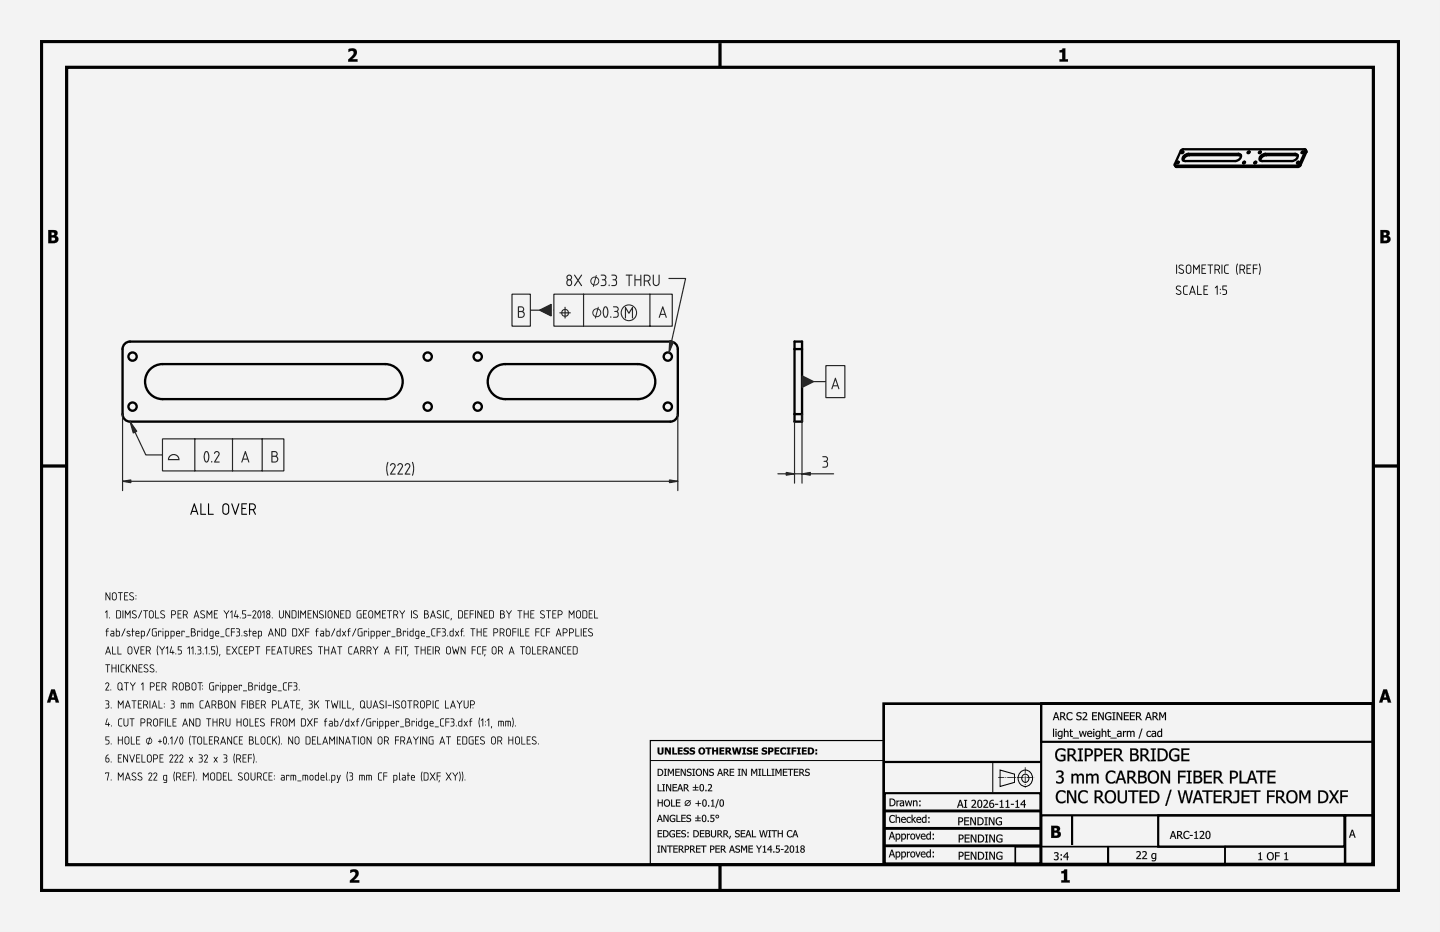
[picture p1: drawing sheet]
<svg xmlns="http://www.w3.org/2000/svg" width="432mm" height="279mm" viewBox="0 0 432 279" stroke-linecap="round" stroke-linejoin="round" font-family="sans-serif">
<path d="M0 0h431.8v279.4h-431.8z" fill-rule="evenodd" fill="#f1f3f5"/>
<g fill="#000">
<path d="M104.5 14.7a1.48 1.48 0 0 1 1.8-.1 1.48 1.48 0 0 1 .6 1.8l-1.3 1.4h1.6v.7h-2.8v-.6l1.1-1.1a.8 .8 0 0 0 .6-.9 .8 .8 0 0 0-.8-.6l-.8 .3zM317.7 15.1a.69 .69 0 0 0 .9-.6h.8v3.3h.8v.7h-2.5v-.7h.8v-2.1h-.8zM105 260.8a1.48 1.48 0 0 1 1.9-.1 1.48 1.48 0 0 1 .5 1.8l-1.3 1.4h1.6v.7h-2.8v-.6l1.2-1.1a.8 .8 0 0 0 .5-.8 .8 .8 0 0 0-.7-.7l-.9 .3zM318.2 261.2a.69 .69 0 0 0 .9-.6h.9v3.3h.8v.7h-2.6v-.7h.8v-2.1h-.8z"/>
<path d="M0 0h431.8v279.4h-431.8zM0 0v279.4h431.8v-279.4z"/>
<path d="M104.5 14.7l.5-.1a1.44 1.44 0 0 1 2 .5 1.44 1.44 0 0 1-.6 2l-.8 .7 1.6-.1v.8h-2.8v-.7l1.1-1 .6-1-.5-.5-1.1 .3zM104.5 14.7v.9l.7-.3a.74 .74 0 0 1 .9 .4 .74 .74 0 0 1-.4 .9l-1.3 1.3v.6h2.8v-.7h-1.7l1.4-1.4 .1-.7-.3-.9-1-.3z"/>
<path d="M317.7 15h.6l.3-.5h.9l-.1 3.3 .9-.1v.8h-2.6v-.8h.8v-2h-.8zM317.7 15.1v.6h.8v2.1h-.8v.7h2.5v-.7h-.8v-3.3h-.8l-.2 .5z"/>
<path d="M14.5 69h1.3a1 1 0 0 1 1.4 .4 1 1 0 0 1-.5 1.3 1.14 1.14 0 0 1 .7 1.5 1.14 1.14 0 0 1-1.4 .7h-1.5zM15.4 69.7l.1 .8a.51 .51 0 0 0 .8-.5 .51 .51 0 0 0-.9-.3zM15.4 71.2v1h.3a.58 .58 0 0 0 .8-.6 .58 .58 0 0 0-.9-.4z"/>
<path d="M14.5 68.9l2 .1 .7 .4a.97 .97 0 0 1-.4 1.3l.5 .3a1.16 1.16 0 0 1-.2 1.6l-.6 .3h-2zM14.5 69v3.9l2.1-.1a1.08 1.08 0 0 0 .9-1 1.08 1.08 0 0 0-.8-1.1l.5-.6-.2-.8-.5-.3zM15.4 69.7v.8l.9-.2-.2-.6zM15.4 69.7h.7l.2 .3a.61 .61 0 0 1-.9 .5zM15.4 71.2v1l1.1-.3v-.5zM15.4 71.2h.9a.48 .48 0 0 1 .3 .5 .48 .48 0 0 1-.3 .4l-.9 .1z"/>
<path d="M413.9 69h1.4a1 1 0 0 1 1.3 .4 1 1 0 0 1-.4 1.3 1.14 1.14 0 0 1 .7 1.5 1.14 1.14 0 0 1-1.4 .7h-1.6zM414.9 69.7l.1 .8a.51 .51 0 0 0 .7-.5 .51 .51 0 0 0-.8-.3zM414.9 71.2v1h.3a.58 .58 0 0 0 .8-.6 .58 .58 0 0 0-.9-.4z"/>
<path d="M413.9 68.9l2 .1 .7 .4a.97 .97 0 0 1-.4 1.3 1.03 1.03 0 0 1 .8 .8 1.03 1.03 0 0 1-.4 1.1l-.7 .3h-2zM413.9 69v3.9l2.2-.1 .6-.4a1.17 1.17 0 0 0 .1-1.3l-.6-.3 .4-.4 .1-.5-.4-.7zM414.9 69.7v.8l.8-.2-.1-.6zM414.9 69.7a.56 .56 0 0 1 .7 0 .56 .56 0 0 1 0 .8 .56 .56 0 0 1-.7 0zM414.9 71.2v1l1-.3v-.5zM414.9 71.2h.8a.48 .48 0 0 1 .3 .5 .48 .48 0 0 1-.3 .4l-.8 .1z"/>
<path d="M15.4 206.6h1l1.3 4h-1l-.2-.8h-1.2l-.2 .8h-1zM15.4 206.7l-1.3 3.9h1l.2-.8h1.2l.2 .8h1l-1.3-3.9zM15.9 207.8l-.4 1.3h.8zM15.9 207.7l.4 1.4h-.8z"/>
<path d="M15.4 206.7h1l1.3 3.9h-1l-.2-.8h-1.2l-.2 .8h-1zM15.9 207.8l-.4 1.3h.8z"/>
<path d="M316.5 213.5h.4l.8 2.4h-.4l-.2-.7h-.9l-.2 .7h-.3zM316.5 213.5l-.8 2.4h.3l.2-.7h.9l.2 .7h.4l-.8-2.4zM316.7 213.9l-.4 1.1h.7zM316.7 213.8l.4 1.2h-.8zM317.9 213.5l1.2 .1a.69 .69 0 0 1 .3 .7 .69 .69 0 0 1-.5 .6l.9 1h-.5l-.7-1h-.4v1h-.3zM317.9 213.5v2.4h.3v-1h.4l.7 1h.4l-.8-1 .3-.3 .1-.7-.5-.3zM318.2 213.8v.9l.7-.1 .1-.6zM318.2 213.8l.8 .1-.1 .7-.7 .1zM320.1 213.8l.6-.3 .9 .2v.4l-.9-.3-.5 .5a.88 .88 0 0 0 0 1 .88 .88 0 0 0 .9 .3l.5-.3v.4l-.8 .2-.6-.1-.3-.4-.1-.9zM320.1 213.8l-.3 .7a1.26 1.26 0 0 0 .6 1.4l1.2-.2v-.3l-.6 .3-.6-.2-.3-.6 .1-.8 .6-.4 .8 .4v-.4l-.8-.2zM323 213.7l1.1-.1 .1 .4a.52 .52 0 0 0-.7-.3 .52 .52 0 0 0-.2 .7l.3 .2a.76 .76 0 0 1 .7 1 .76 .76 0 0 1-1.2 .3l-.4-.1v-.5l.8 .3h.4l.1-.3-.1-.3-.9-.3a.65 .65 0 0 1 0-1zM323 213.7l-.2 .7 .9 .5a.38 .38 0 0 1 .4 .4 .38 .38 0 0 1-.4 .3l-1-.2v.3l.4 .2 1-.2 .1-.9-.9-.3-.2-.4 .5-.4 .7 .3v-.4l-.7-.1zM324.6 213.6l.3-.1a.72 .72 0 0 1 .9 .2 .72 .72 0 0 1 0 .9l-.9 1h1.2v.3h-1.5v-.4l.9-1 .1-.4-.2-.3-.8 .2zM324.7 213.6v.3a.62 .62 0 0 1 .9 .1v.5l-1 1.1v.3h1.5v-.3h-1.2l.9-1 .1-.8-.4-.3zM327.5 213.5h1.5v.3h-1.2v.7l1.1-.1v.3h-1.1v.9h1.2v.3h-1.5zM327.5 213.5v2.4h1.4v-.3h-1.1v-.9h1.1v-.2h-1.1v-.7h1.1v-.3zM329.3 213.5h.4l1 1.9v-1.9h.3v2.4h-.4l-1-2v2h-.3zM329.3 213.5v2.4h.3v-2.1l1 2.1h.4v-2.4h-.3v1.9l-1-1.9zM331.6 213.8l1.1-.3 .5 .2v.4l-.1-.1a.94 .94 0 0 0-1.4 .2 .94 .94 0 0 0 .4 1.4h.8v-.6h-.5v-.3h.8v1l-.8 .2-.6-.1-.5-.9zM331.6 213.8l-.3 .9 .3 .9 .8 .3 .8-.2v-1h-.8v.3h.5v.6l-.5 .1-.5-.3-.3-.7 .4-.8 .6-.2 .6 .4v-.4l-.9-.2zM333.5 213.5h1v.3h-.3v1.8h.3v.3h-1v-.3h.3v-1.8h-.3zM333.5 213.5v.3h.4v1.9l-.4-.1v.3h1v-.3l-.4 .1v-1.9h.4v-.3zM334.8 213.5h.5l.9 1.9v-1.9h.3v2.4h-.3l-1.1-2v2h-.3zM334.8 213.5v2.4h.3v-2.1l1.1 2.1h.3v-2.4h-.3v1.9l-.9-1.9zM337 213.5h1.5v.3h-1.2v.7l1.1-.1v.3h-1.1v.9h1.2v.3h-1.5zM337 213.5v2.4h1.5v-.3h-1.2v-.9h1.1v-.2h-1.1v-.7h1.2v-.3zM338.8 213.5h1.5v.3h-1.2v.7l1.1-.1v.3h-1.1v.9h1.2v.3h-1.5zM338.8 213.5v2.4h1.5v-.3h-1.2v-.9h1.1v-.2h-1.1v-.7h1.2v-.3zM340.6 213.5h1l.5 .3a.71 .71 0 0 1-.5 1.1l.9 1h-.4l-.8-1h-.3v1h-.4zM340.6 213.5v2.4h.4l-.1-1h.4l.8 1h.4l-.9-1 .4-.3a.67 .67 0 0 0 0-.8 .67 .67 0 0 0-.8-.3zM341 213.8v.9l.6-.1 .2-.6zM340.9 213.8l.8 .1v.7l-.8 .1zM344.2 213.5h.4l.8 2.4h-.4l-.2-.7h-.9l-.2 .7h-.3zM344.2 213.5l-.8 2.4h.3l.2-.7h.9l.2 .7h.4l-.8-2.4zM344.4 213.9l-.4 1.1h.7zM344.4 213.8l.4 1.2h-.8zM345.6 213.5h1l.4 .3a.71 .71 0 0 1-.4 1.1l.9 1h-.5l-.7-1h-.4v1h-.3zM345.6 213.5v2.4h.3v-1h.4l.7 1h.4l-.8-1 .3-.3a.67 .67 0 0 0 .1-.8 .67 .67 0 0 0-.8-.3zM345.9 213.8v.9l.7-.1 .1-.6zM345.9 213.8l.8 .1-.1 .7-.7 .1zM347.6 213.5h.5l.5 1.3 .6-1.3h.5v2.4h-.4v-2l-.6 1.4h-.2l-.6-1.4v2h-.3zM347.6 213.5v2.4h.3v-2l.6 1.3h.2l.6-1.4v2.1h.3v-2.4h-.4l-.6 1.4-.6-1.4z"/>
<path d="M316.5 213.5h.4l.8 2.4h-.4l-.2-.7h-.9l-.2 .7h-.3zM316.7 213.8l-.4 1.2h.7zM317.9 213.5h.6a.69 .69 0 0 1 .9 .5 .69 .69 0 0 1-.5 .9l.8 1h-.4l-.7-1h-.4v1h-.3zM318.2 213.8v.9h.3a.45 .45 0 0 0 .6-.4 .45 .45 0 0 0-.6-.5zM320.1 213.8l1-.3 .5 .2v.4a.87 .87 0 0 0-1.3 0 .87 .87 0 0 0 0 1.2 .87 .87 0 0 0 1.3 .1v.3a1.22 1.22 0 0 1-1.7-.2 1.22 1.22 0 0 1 .2-1.7zM323 213.7l.9-.2 .4 .1-.1 .4a.53 .53 0 0 0-.7-.3 .53 .53 0 0 0-.2 .7l.1 .1a.78 .78 0 0 1 .9 .9 .78 .78 0 0 1-1.2 .5l-.4-.2v-.3a.64 .64 0 0 0 .8 .3 .64 .64 0 0 0 .5-.7 .99 .99 0 0 1-1.1-1.2zM324.7 213.6a.85 .85 0 0 1 1.2 .3 .85 .85 0 0 1-.5 1.2l-.5 .5h1.2v.3h-1.5v-.3l.7-.8a.57 .57 0 0 0 .3-.9 .57 .57 0 0 0-.9 .1zM327.5 213.5h1.4v.3h-1.1v.7h1.1v.2h-1.1v.9h1.1v.3h-1.4zM329.3 213.5h.4l1 1.9v-1.9h.3v2.4h-.4l-1-2v2h-.3zM331.6 213.8l1.1-.3 .5 .2v.4a.95 .95 0 0 0-1.6 .4 .95 .95 0 0 0 1.3 1.1v-.6h-.5v-.3h.8v1a1.25 1.25 0 0 1-1.7-.2 1.25 1.25 0 0 1 .1-1.7zM333.5 213.5h1v.3h-.3v1.8h.3v.3h-1v-.3h.3v-1.8h-.3zM334.8 213.5h.5l.9 1.9v-1.9h.3v2.4h-.3l-1.1-2v2h-.3zM337 213.5h1.5v.3h-1.2v.7h1.1v.2h-1.1v.9h1.2v.3h-1.5zM338.8 213.5h1.5v.3h-1.2v.7h1.1v.2h-1.1v.9h1.2v.3h-1.5zM340.6 213.5h.6a.69 .69 0 0 1 .9 .5 .69 .69 0 0 1-.5 .9l.9 1h-.4l-.8-1h-.3v1h-.4zM341 213.8v.9h.2a.45 .45 0 0 0 .6-.4 .45 .45 0 0 0-.5-.5zM344.2 213.5h.4l.8 2.4h-.4l-.2-.7h-.9l-.2 .7h-.3zM344.4 213.8l-.4 1.2h.7zM345.6 213.5h.6a.69 .69 0 0 1 .9 .5 .69 .69 0 0 1-.5 .9l.8 1h-.4l-.7-1h-.4v1h-.3zM345.9 213.8v.9h.3a.45 .45 0 0 0 .6-.4 .45 .45 0 0 0-.6-.5zM347.6 213.5h.4l.6 1.3 .6-1.3h.4v2.4h-.3v-2l-.6 1.3h-.2l-.6-1.3v2h-.3z"/>
<path d="M414.8 206.6h1.1l1.3 4h-1l-.3-.8h-1.2l-.2 .8h-1zM414.8 206.7l-1.3 3.9h1l.2-.8h1.3l.2 .8h1l-1.3-3.9zM415.3 207.8l-.3 1.3h.7zM415.3 207.7l.5 1.4h-.9z"/>
<path d="M414.8 206.7h1.1l1.3 3.9h-1l-.3-.8h-1.2l-.2 .8h-1zM415.3 207.8l-.3 1.3h.7z"/>
<path d="M197.2 224.1h.5v1.3a.36 .36 0 0 0 .4 .4 .36 .36 0 0 0 .3-.4v-1.3h.6v1.3a.89 .89 0 0 1-.9 .8 .89 .89 0 0 1-.9-.8zM199.4 224.1h.6l.7 1.2v-1.2h.5v2.1h-.5l-.9-1.5v1.5h-.4zM201.6 224.1h.5v1.7h.9v.4h-1.4zM203.2 224.1h1.5v.4h-.9v.4h.8v.4h-.8v.5h.9v.4h-1.5zM205.1 224.4a1.33 1.33 0 0 1 1.4-.2v.5l-.8-.3-.2 .2 .1 .2a.77 .77 0 0 1 1 .8 .77 .77 0 0 1-1.1 .6l-.6-.1v-.5l1 .2 .2-.2-.3-.2a.7 .7 0 0 1-.7-1zM206.9 224.4a1.33 1.33 0 0 1 1.5-.2v.5l-.8-.3-.3 .2 .2 .2a.77 .77 0 0 1 .9 .8 .77 .77 0 0 1-1.1 .6l-.5-.1v-.5l1 .2 .1-.2-.3-.2a.7 .7 0 0 1-.7-1zM209.3 225.1a1.1 1.1 0 0 1 2.2 0 1.1 1.1 0 0 1-2.2 0zM210.2 224.5a.65 .65 0 0 0-.3 .9 .65 .65 0 0 0 .9 .3v-1l-.3-.2zM211.6 224.1h1.7v.4h-.6v1.7h-.5v-1.7h-.6zM213.5 224.1h.6v.8h.7v-.8h.5v2.1h-.5v-.9h-.7v.9h-.6zM215.7 224.1h1.5v.4h-.9v.4h.8v.4h-.8v.5h.9v.4h-1.5zM217.5 224.1h.9a.64 .64 0 0 1 .8 .4 .64 .64 0 0 1-.4 .8l.7 .9h-.6l-.6-.8h-.2v.8h-.6zM218.1 224.5v.5a.36 .36 0 0 0 .5 0 .36 .36 0 0 0 0-.5 .36 .36 0 0 0-.5 0zM219.5 224.1h.5l.3 1.4 .4-1.4h.5l.3 1.4 .3-1.4h.6l-.5 2.1h-.6l-.4-1.3-.3 1.3h-.6zM222.6 224.1h1.1v.4h-.3v1.3h.3v.4h-1.1v-.4h.3v-1.3h-.3zM224.1 224.4a1.33 1.33 0 0 1 1.4-.2v.5l-.8-.3-.2 .2 .1 .2a.77 .77 0 0 1 1 .8 .77 .77 0 0 1-1.1 .6l-.6-.1v-.5l1 .2 .2-.2-.4-.2a.7 .7 0 0 1-.6-1zM225.9 224.1h1.4v.4h-.9v.4h.8v.4h-.8v.5h.9v.4h-1.4zM228.5 224.4a1.33 1.33 0 0 1 1.5-.2v.5l-.8-.3-.2 .2 .1 .2a.77 .77 0 0 1 1 .8 .77 .77 0 0 1-1.2 .6l-.5-.1v-.5l1 .2 .1-.2-.3-.2a.7 .7 0 0 1-.7-1zM230.3 224.1h.9a.75 .75 0 0 1 .7 .9 .75 .75 0 0 1-1 .5v.7h-.6zM230.9 224.5v.6a.37 .37 0 0 0 .5-.3 .37 .37 0 0 0-.5-.3zM232.2 224.1h1.5v.4h-.9v.4h.8v.4h-.8v.5h.9v.4h-1.5zM234.2 224.3l.5-.2h.7l.3 .1v.5a.67 .67 0 0 0-1 0 .67 .67 0 0 0 0 .9 .67 .67 0 0 0 1 0v.5a1.14 1.14 0 0 1-1.5-.3 1.14 1.14 0 0 1 0-1.5zM235.9 224.1h1.1v.4h-.3v1.3h.3v.4h-1.1v-.4h.3v-1.3h-.3zM237.4 224.1h1.4v.4h-.9v.4h.8v.4h-.8v.9h-.5zM239 224.1h1.1v.4h-.3v1.3h.3v.4h-1.1v-.4h.3v-1.3h-.3zM240.5 224.1h1.4v.4h-.9v.4h.8v.4h-.8v.5h.9v.4h-1.4zM242.3 224.1h.6a1.07 1.07 0 0 1 1.2 1 1.07 1.07 0 0 1-1.2 1.1h-.6zM242.8 224.5v1.3a.67 .67 0 0 0 .8-.7 .67 .67 0 0 0-.8-.6zM244.5 224.6h.5v.6h-.5zM244.5 225.6h.5v.6h-.5z"/>
<path d="M197.2 224.1h.5l.1 1.5 .3 .2 .3-.2v-1.5h.6v1.3a.93 .93 0 0 1-.6 .8 .93 .93 0 0 1-1-.2l-.2-.3zM197.2 224.1v1.3a.93 .93 0 0 0 1.5 .6l.3-1.9h-.6v1.3a.38 .38 0 0 1-.3 .5 .38 .38 0 0 1-.4-.5v-1.3zM199.3 224.1h.7l.7 1.2v-1.2h.5v2.1h-.5l-.9-1.5 .1 1.5h-.6zM199.4 224.1v2.1h.4l.1-1.5 .8 1.5h.5v-2.1h-.5v1.3l-.7-1.3zM201.6 224.1h.5v1.7h.9v.4h-1.4zM201.6 224.1v2.1h1.4v-.4h-.9v-1.7zM203.2 224.1h1.5v.4h-.9v.4l.8-.1v.5h-.8v.5h.9v.4h-1.5zM203.2 224.1v2.1h1.5v-.4h-.9v-.5h.8v-.4h-.8v-.4h.9v-.4zM205 224.4l.6-.3 .9 .1v.5l-.5-.2-.5 .1v.2l.5 .1a.74 .74 0 0 1 .6 1 .74 .74 0 0 1-1.1 .3l-.6-.1v-.5l.9 .2 .2-.2-1-.5zM205.1 224.4v.7l1 .5-.4 .3-.8-.3v.5l.8 .1 .7-.2 .2-.3-.1-.5-1-.5 .3-.3 .7 .3v-.5l-.9-.1zM206.9 224.4l.5-.3 1 .1v.5l-.6-.2-.4 .1v.2l.4 .1a.74 .74 0 0 1 .6 1 .74 .74 0 0 1-1.1 .3l-.6-.1v-.5l.9 .2 .3-.2-1-.5zM206.9 224.4v.7l1 .5-.4 .3-.7-.3v.5l.7 .1 .7-.2 .2-.3-.1-.5-1-.5 .4-.3 .7 .3v-.5l-1-.1zM209.3 225.1a1.1 1.1 0 0 1 2.2 0 1.1 1.1 0 0 1-2.2 0zM209.3 225.1a1.07 1.07 0 0 0 2.1 0 1.07 1.07 0 0 0-2.1 0zM210.1 224.6v1l.5 .2 .3-.3v-.7l-.4-.3zM210.2 224.5h.4a.67 .67 0 0 1 .4 .8 .67 .67 0 0 1-.9 .4l-.1-.7zM211.5 224.1h1.8v.4h-.6v1.7h-.5v-1.7h-.7zM211.6 224.1v.4h.6v1.7h.5v-1.7h.6v-.4zM213.5 224.1h.6v.8h.7v-.8h.5v2.1h-.5v-.9h-.7v.9h-.6zM213.5 224.1v2.1h.6v-.9h.7v.9h.5v-2.1h-.5v.8h-.7v-.8zM215.7 224.1h1.5v.4h-.9v.4l.8-.1v.5h-.8v.5h.9v.4h-1.5zM215.7 224.1v2.1h1.5v-.4h-.9v-.5h.8v-.4h-.8v-.4h.9v-.4zM217.5 224.1h1.2a.61 .61 0 0 1 .5 .6 .61 .61 0 0 1-.4 .6l.7 .9h-.7l-.5-.8h-.2v.8h-.6zM217.5 224.1v2.1h.6v-.8l.8 .8h.6l-.7-.9 .3-.2v-.7l-.4-.3zM218.1 224.5v.5l.5-.1-.1-.4zM218.1 224.5h.5v.4l-.5 .2zM219.5 224.1h.5l.3 1.4 .4-1.4h.5l.3 1.4 .3-1.4h.6l-.5 2.1h-.6l-.4-1.3-.3 1.3h-.6zM219.5 224.1l.5 2.1h.6l.3-1.3 .4 1.3h.6l.5-2.1h-.6l-.3 1.4-.3-1.4h-.5l-.4 1.4-.3-1.4zM222.6 224.1h1.1v.4h-.3v1.3h.3v.4h-1.1v-.4h.3v-1.3h-.3zM222.6 224.1v.4l.3-.1v1.4h-.3v.4h1.1v-.4h-.3v-1.4l.3 .1v-.4zM224 224.4l.6-.3 .9 .1v.5l-.5-.2-.5 .1v.2l.5 .1a.74 .74 0 0 1 .6 1 .74 .74 0 0 1-1.1 .3l-.6-.1v-.5l.6 .2 .5-.1-.3-.3a.72 .72 0 0 1-.7-1zM224.1 224.4l-.1 .7 1.1 .5-.4 .3-.8-.3v.5l.8 .1 .7-.2 .2-.3-.1-.5-1-.5 .3-.3 .7 .3v-.5l-.9-.1zM225.9 224.1h1.4v.4h-.9v.4l.8-.1v.5h-.8v.5h.9v.4h-1.4zM225.9 224.1v2.1h1.4v-.4h-.9v-.5h.8v-.4h-.8v-.4h.9v-.4zM228.5 224.4l.5-.3 1 .1v.5l-.5-.2-.5 .1v.2l.4 .1a.74 .74 0 0 1 .6 1 .74 .74 0 0 1-1.1 .3l-.5-.1v-.5l.6 .2 .5-.1-.3-.3a.72 .72 0 0 1-.7-1zM228.5 224.4v.7l1 .5-.3 .3-.8-.3v.5l.8 .1 .6-.2 .3-.5-.1-.3-1.1-.5 .4-.3 .7 .3v-.5l-1-.1zM230.3 224.1h1.2l.5 .5-.3 .7-.8 .2v.7h-.6zM230.3 224.1v2.1h.6v-.7l.8-.1 .2-.4v-.6l-.4-.3zM230.9 224.5v.6h.3l.2-.5zM230.9 224.5l.5 .1-.1 .4-.4 .1zM232.2 224.1h1.5v.4h-.9v.4l.8-.1v.5h-.8v.5h.9v.4h-1.5zM232.2 224.1v2.1h1.5v-.4h-.9v-.5h.8v-.4h-.8v-.4h.9v-.4zM234.2 224.3l.5-.2h.7l.3 .1v.5a.69 .69 0 0 0-1.1-.1 .69 .69 0 0 0 .1 1.1l.5 .1 .5-.3v.6l-.7 .2-.8-.3-.3-.9zM234.2 224.4a1.09 1.09 0 0 0-.2 1.2 1.09 1.09 0 0 0 1.2 .6l.5-.1v-.5l-.5 .3-.5-.1-.2-.8 .4-.6 .8 .3v-.5l-.7-.1zM235.9 224.1h1.2v.4h-.4v1.3h.4v.4h-1.2v-.4h.3v-1.3h-.3zM235.9 224.1v.4l.3-.1v1.4h-.3v.4h1.1v-.4h-.3v-1.4l.3 .1v-.4zM237.4 224.1h1.4v.4h-.9v.4h.8v.4h-.8v.9h-.5zM237.4 224.1v2.1h.5v-.9h.8v-.4h-.8v-.4h.9v-.4zM239 224.1h1.1v.4h-.3v1.3h.3v.4h-1.1v-.4h.3v-1.3h-.3zM239 224.1v.4l.3-.1v1.4h-.3v.4h1.1v-.4h-.3v-1.4l.3 .1v-.4zM240.4 224.1h1.5v.4h-.9v.4l.8-.1v.5h-.8v.5h.9v.4h-1.5zM240.5 224.1v2.1h1.4v-.4h-.9v-.5h.8v-.4h-.8v-.4h.9v-.4zM242.2 224.1l1.5 .1a1.11 1.11 0 0 1 0 1.8l-1.5 .2zM242.3 224.1v2.1h1l.5-.3 .3-.6-.2-.8-.6-.4zM242.8 224.5v1.3l.5-.1 .3-.4-.1-.5zM242.8 224.5h.3a.68 .68 0 0 1 .5 .8 .68 .68 0 0 1-.8 .5zM244.5 224.6h.5v.6h-.5zM244.5 224.6v.6h.5v-.6zM244.5 225.6h.5v.6h-.5zM244.5 225.6v.6h.5v-.6z"/>
<path d="M197.2 235.1h.3v1.9h.9v.2h-1.2zM198.6 235.1h.8v.2h-.3v1.7h.3v.2h-.8v-.2h.3v-1.7h-.3zM199.7 235.1h.4l.9 1.7v-1.7h.2v2.1h-.3l-.9-1.8v1.8h-.3zM201.7 235.1h1.3v.2h-1v.6h.9v.3h-.9v.8h1v.2h-1.3zM203.8 235.1h.3l.7 2.1h-.3l-.1-.6h-.9l-.1 .6h-.3zM204 235.4l-.4 1h.7zM205 235.1h.6a.62 .62 0 0 1 .8 .4 .62 .62 0 0 1-.5 .8l.8 .9h-.4l-.7-.8h-.3v.8h-.3zM205.3 235.3v.8h.3a.41 .41 0 0 0 .5-.4 .41 .41 0 0 0-.5-.4zM208.5 235.2h.2v.7h.7v.3h-.7v.6h.7v.2h-1.6v-.2h.7v-.6h-.7v-.3h.7zM210.1 235.2a.75 .75 0 0 1 .8 .1 .75 .75 0 0 1 .2 .8 .76 .76 0 0 1-.7 1.1 .76 .76 0 0 1-.6-1.1zM210.2 235.3l-.2 .8a.52 .52 0 0 0 .1 .8 .52 .52 0 0 0 .7 0 .52 .52 0 0 0 0-.8v-.2a.45 .45 0 0 0-.1-.5 .45 .45 0 0 0-.5-.1zM211.5 236.8h.3v.4h-.3zM212.3 235.2a.78 .78 0 0 1 1.2 .3 .78 .78 0 0 1-.6 1.1l-.4 .4h1.1v.2h-1.3v-.3l.6-.7a.51 .51 0 0 0 .2-.8 .51 .51 0 0 0-.8 .1z"/>
<path d="M197.2 235.1h.3v1.9l1-.1v.3h-1.3zM197.2 235.1v2.1h1.2v-.2h-.9v-1.9zM198.6 235.1h.8v.2h-.3v1.7h.3v.2h-.8v-.2h.3v-1.7h-.3zM198.6 235.1v.2h.3v1.7h-.3v.2h.8v-.2h-.3v-1.7h.3v-.2zM199.7 235.1h.4l.9 1.7v-1.7h.3v2.1h-.4l-.9-1.8v1.8h-.3zM199.7 235.1v2.1h.3v-1.8l.9 1.8h.3v-2.1h-.2v1.7l-.9-1.7zM201.7 235.1h1.3v.3h-1v.5h.9v.3h-.9v.8l1-.1v.3h-1.3zM201.7 235.1v2.1h1.3v-.2h-1.1v-.8h1v-.3h-1v-.6h1.1v-.2zM203.8 235.1h.3l.8 2.1h-.4l-.1-.6h-.9l-.1 .6h-.3zM203.8 235.1l-.7 2.1h.3l.1-.6h.9l.1 .6h.3l-.7-2.1zM203.9 235.4l-.3 1h.7zM204 235.3l.3 1.1h-.7zM205 235.1l1.2 .2 .1 .6-.4 .4 .8 .9h-.4l-.7-.8h-.3v.8h-.3zM205 235.1v2.1h.3v-.9h.4l.6 .9h.4l-.8-.9 .3-.3a.6 .6 0 0 0 0-.7 .6 .6 0 0 0-.6-.2zM205.3 235.3v.8l.6-.1 .1-.5zM205.3 235.3l.7 .1v.6l-.7 .1zM208.4 235.2h.3v.7h.7v.3h-.7v.6l.7-.1v.3h-1.7v-.3l.8 .1v-.6h-.8v-.3h.8zM208.5 235.2v.7h-.7v.3l.7-.1v.7h-.7v.2h1.6v-.2h-.7v-.7l.7 .1v-.3h-.7v-.7zM210 235.2l.7-.1 .3 .2a1.13 1.13 0 0 1 .2 1.2 1.13 1.13 0 0 1-1 .7l-.4-.7zM210.1 235.2a1.31 1.31 0 0 0 .3 2l.5-.2a1.11 1.11 0 0 0 .3-1.2 1.11 1.11 0 0 0-1-.7zM210.3 235.3l-.2 .8 .1 .9 .5-.1 .1-1a.44 .44 0 0 0-.1-.4 .44 .44 0 0 0-.4-.2zM210.2 235.3l.6 .2v1.3a.33 .33 0 0 1-.4 .2 .33 .33 0 0 1-.3-.2zM211.5 236.8h.4v.4h-.4zM211.5 236.8v.4h.3v-.4zM212.3 235.2l.7-.1 .4 .2v.8l-.9 .9 1.1-.1v.3h-1.4v-.3l1-1.3-.2-.3-.7 .2zM212.3 235.2v.3l.4-.2a.49 .49 0 0 1 .6 .3 .49 .49 0 0 1-.4 .6l-.6 .7v.3h1.3v-.2h-1.1l.7-.8 .3-.6a.7 .7 0 0 0-1.2-.4z"/>
<path d="M197.2 230.5h.5a1.06 1.06 0 0 1 1.2 1 1.06 1.06 0 0 1-1.2 1.1h-.5zM197.5 230.7v1.7a.85 .85 0 0 0 1.1-.9 .85 .85 0 0 0-1.1-.8zM199.1 230.5h.8v.2h-.2v1.7h.2v.2h-.8v-.2h.3v-1.7h-.3zM200.3 230.5h.3l.6 1.2 .5-1.2h.4v2.1h-.3v-1.8l-.6 1.2-.7-1.2v1.8h-.2zM202.5 230.5h1.3v.2h-1v.6h.9v.3h-.9v.8h1v.2h-1.3zM204.1 230.5h.4l.9 1.7v-1.7h.2v2.1h-.3l-.9-1.8v1.8h-.3zM206.2 230.6l.8-.1 .3 .1v.3a.48 .48 0 0 0-.7-.3 .48 .48 0 0 0-.2 .7l.1 .1a.7 .7 0 0 1 .9 .8 .7 .7 0 0 1-1.1 .4l-.3-.1v-.4a.53 .53 0 0 0 .6 .4 .53 .53 0 0 0 .4-.7 .74 .74 0 0 1-.8-.3 .74 .74 0 0 1 0-.9zM207.6 230.5h.8v.2h-.3v1.7h.3v.2h-.8v-.2h.3v-1.7h-.3zM208.9 230.7a1 1 0 0 1 1.4 .2 1 1 0 0 1-.1 1.4 1 1 0 0 1-1.4-.1l-.2-.8zM209.2 230.8a.77 .77 0 0 0-.2 1.2 .77 .77 0 0 0 1.1 0 .78 .78 0 0 0 .1-1 .78 .78 0 0 0-1-.2zM210.8 230.5h.4l.9 1.7v-1.7h.2v2.1h-.3l-.9-1.8v1.8h-.3zM212.9 230.6l.8-.1 .3 .1v.3a.48 .48 0 0 0-.7-.3 .48 .48 0 0 0-.2 .7l.1 .1a.7 .7 0 0 1 .9 .8 .7 .7 0 0 1-1.1 .4l-.3-.1v-.4a.53 .53 0 0 0 .6 .4 .53 .53 0 0 0 .4-.7 .74 .74 0 0 1-.8-.3 .74 .74 0 0 1 0-.9zM215.8 230.5h.3l.7 2.1h-.3l-.2-.6h-.8l-.2 .6h-.2zM215.9 230.8l-.3 1h.7zM217 230.5h.6a.62 .62 0 0 1 .7 .4 .62 .62 0 0 1-.4 .8l.8 .9h-.4l-.7-.8h-.3v.8h-.3zM217.3 230.7v.8h.2a.41 .41 0 0 0 .5-.4 .41 .41 0 0 0-.4-.4zM218.8 230.5h1.3v.2h-1v.6h1v.3h-1v.8h1v.2h-1.3zM221.3 230.5h.8v.2h-.3v1.7h.3v.2h-.8v-.2h.2v-1.7h-.2zM222.4 230.5h.4l.9 1.7v-1.7h.2v2.1h-.3l-.9-1.8v1.8h-.3zM225.3 230.5h.3l.6 1.2 .5-1.2h.4v2.1h-.3v-1.8l-.6 1.2-.7-1.2v1.8h-.2zM227.4 230.5h.8v.2h-.2v1.7h.2v.2h-.8v-.2h.3v-1.7h-.3zM228.6 230.5h.2v1.9h1v.2h-1.2zM230 230.5h.3v1.9h.9v.2h-1.2zM231.4 230.5h.8v.2h-.3v1.7h.3v.2h-.8v-.2h.2v-1.7h-.2zM232.5 230.5h.4l.5 1.2 .6-1.2h.3v2.1h-.2v-1.8l-.6 1.2-.7-1.2v1.8h-.3zM234.8 230.5h1.3v.2h-1.1v.6h1v.3h-1v.8h1.1v.2h-1.3zM236.2 230.5h1.7v.2h-.7v1.9h-.3v-1.9h-.7zM238.1 230.5h1.3v.2h-1v.6h.9v.3h-.9v.8h1v.2h-1.3zM239.7 230.5h.5a.62 .62 0 0 1 .8 .4 .62 .62 0 0 1-.4 .8l.7 .9h-.3l-.7-.8h-.3v.8h-.3zM240 230.7v.8h.2a.41 .41 0 0 0 .5-.4 .41 .41 0 0 0-.4-.4zM241.6 230.6l.9-.1 .2 .1v.3a.48 .48 0 0 0-.6-.3 .48 .48 0 0 0-.2 .7l.1 .1a.7 .7 0 0 1 .8 .8 .7 .7 0 0 1-1.1 .4l-.3-.1v-.4a.53 .53 0 0 0 .7 .4 .53 .53 0 0 0 .3-.7 .74 .74 0 0 1-.8-.3 .74 .74 0 0 1 0-.9z"/>
<path d="M197.2 230.5h.5a1.08 1.08 0 0 1 1.2 1 1.08 1.08 0 0 1-1.2 1.1h-.5zM197.2 230.5v2.1l1.2-.2 .4-.5v-.9l-.6-.5zM197.5 230.7v1.7l.7-.1 .3-.4a.82 .82 0 0 0-.5-1.1zM197.5 230.7l.7 .1 .3 .3 .1 .7-.4 .5-.7 .1zM199.1 230.5h.8v.2h-.2v1.7h.2v.2h-.8v-.2h.3v-1.7h-.3zM199.1 230.5v.2h.3v1.7h-.3v.2h.8v-.2h-.3v-1.7h.3v-.2zM200.2 230.5h.5l.5 1.2 .5-1.2h.4v2.1h-.3v-1.8l-.6 1.2h-.1l-.6-1.2v1.8h-.3zM200.3 230.5v2.1h.2v-1.8l.7 1.2 .6-1.2v1.8h.3v-2.1h-.4l-.5 1.2-.6-1.2zM202.5 230.5h1.3v.3h-1v.5h1v.3h-1v.8l1-.1v.3h-1.3zM202.5 230.5v2.1h1.3v-.2h-1v-.8h.9v-.3h-.9v-.6h1v-.2zM204.1 230.5h.4l.9 1.7-.1-1.7h.3v2.1h-.3l-.9-1.8v1.8h-.3zM204.1 230.5v2.1h.3v-1.8l.9 1.8h.3v-2.1h-.2l-.1 1.7-.8-1.7zM206.2 230.6l1-.1 .1 .4a.46 .46 0 0 0-.7-.3 .46 .46 0 0 0-.1 .8h.3a.68 .68 0 0 1 .5 1 .68 .68 0 0 1-1 .2l-.4-.1v-.4l.9 .3 .2-.6a.83 .83 0 0 1-.8-.3 .83 .83 0 0 1 0-.9zM206.2 230.6l-.2 .7 .8 .4a.34 .34 0 0 1 .3 .4 .34 .34 0 0 1-.3 .3l-.8-.3v.4l.3 .1 .9-.2 .1-.7-.9-.4-.2-.3 .5-.3 .6 .2v-.3zM207.6 230.5h.8v.2h-.3v1.7h.3v.2h-.8v-.2h.3v-1.7h-.3zM207.6 230.5v.2h.3v1.7h-.3v.2h.8v-.2h-.3v-1.7h.3v-.2zM208.9 230.7l.7-.3 .7 .3 .2 1-.4 .8-.7 .1-.5-.2-.3-.9zM208.9 230.7a1.1 1.1 0 0 0-.2 1.3 1.1 1.1 0 0 0 1.2 .6l.5-.6-.2-1.3a.96 .96 0 0 0-1.3 0zM209.1 230.9l-.1 .9 .4 .6 .6-.2 .1-1a.61 .61 0 0 0-.4-.5 .61 .61 0 0 0-.6 .2zM209.2 230.8l.5-.1 .3 .2a.81 .81 0 0 1 .2 1.1 .81 .81 0 0 1-1.1 .2l-.2-.9zM210.8 230.5h.4l.9 1.7-.1-1.7h.3v2.1h-.3l-.9-1.8v1.8h-.3zM210.8 230.5v2.1h.3v-1.8l.9 1.8h.3v-2.1h-.2l-.1 1.7-.8-1.7zM212.9 230.6l1-.1 .1 .4a.46 .46 0 0 0-.7-.3 .46 .46 0 0 0-.1 .8h.3a.68 .68 0 0 1 .5 1 .68 .68 0 0 1-1 .2l-.4-.1v-.4l.9 .3 .2-.6a.83 .83 0 0 1-.8-.3 .83 .83 0 0 1 0-.9zM212.9 230.6l-.2 .7 .8 .4a.34 .34 0 0 1 .3 .4 .34 .34 0 0 1-.3 .3l-.8-.3v.4l.3 .1 .9-.2 .1-.7-.9-.4-.2-.3 .5-.3 .6 .2v-.3zM215.8 230.5h.3l.7 2.1h-.3l-.2-.6h-.8l-.2 .6h-.3zM215.8 230.5l-.7 2.1h.2l.2-.6h.8l.2 .6h.3l-.7-2.1zM215.9 230.8l-.3 1h.7zM215.9 230.7l.4 1.1h-.7zM217 230.5l1.1 .1a.62 .62 0 0 1 .2 .6 .62 .62 0 0 1-.4 .5l.8 .9h-.4l-.7-.8h-.3v.8h-.3zM217 230.5v2.1h.3v-.9h.3l.7 .9h.3l-.7-.9 .3-.2 .1-.7-.4-.3zM217.3 230.7v.8l.6-.1 .1-.5zM217.3 230.7l.7 .1-.1 .6-.6 .1zM218.8 230.5h1.4v.3h-1.1v.5h1v.3h-1v.8l1.1-.1v.3h-1.4zM218.8 230.5v2.1h1.3v-.2h-1v-.8h1v-.3h-1v-.6h1v-.2zM221.2 230.5h.9v.2h-.3v1.7h.3v.2h-.9v-.2h.3v-1.7h-.3zM221.3 230.5v.2h.2v1.7h-.2v.2h.8v-.2h-.3v-1.7h.3v-.2zM222.4 230.5h.4l.9 1.7-.1-1.7h.3v2.1h-.3l-.9-1.8v1.8h-.3zM222.4 230.5v2.1h.3v-1.8l.9 1.8h.3v-2.1h-.2l-.1 1.7-.8-1.7zM225.2 230.5h.4l.6 1.2 .5-1.2h.4v2.1h-.3v-1.8l-.6 1.2h-.1l-.6-1.2v1.8h-.3zM225.3 230.5v2.1h.2v-1.8l.7 1.2 .6-1.2v1.8h.3v-2.1h-.4l-.5 1.2-.6-1.2zM227.4 230.5h.8v.2h-.2v1.7h.2v.2h-.8v-.2h.3v-1.7h-.3zM227.4 230.5v.2h.3v1.7h-.3v.2h.8v-.2h-.3v-1.7h.3v-.2zM228.5 230.5h.4l-.1 1.9 1-.1v.3h-1.3zM228.6 230.5v2.1h1.2v-.2h-1v-1.9zM230 230.5h.3v1.9l.9-.1v.3h-1.2zM230 230.5v2.1h1.2v-.2h-.9v-1.9zM231.4 230.5h.8v.2h-.3v1.7h.3v.2h-.8v-.2h.2v-1.7h-.2zM231.4 230.5v.2h.3v1.7h-.3v.2h.8v-.2h-.3v-1.7h.3v-.2zM232.5 230.5h.4l.5 1.2 .5-1.2h.5v2.1h-.4v-1.8l-.5 1.2h-.2l-.5-1.2v1.8h-.3zM232.5 230.5v2.1h.3v-1.8l.7 1.2 .5-1.2 .1 1.8h.2v-2.1h-.3l-.6 1.2-.5-1.2zM234.8 230.5h1.3v.3h-1.1v.5h1v.3h-1v.8l1.1-.1v.3h-1.3zM234.8 230.5v2.1h1.3v-.2h-1.1v-.8h1v-.3h-1v-.6h1.1v-.2zM236.2 230.5h1.7v.3l-.7-.1v1.9h-.3v-1.9l-.7 .1zM236.2 230.5v.2h.7v1.9h.3v-1.9h.7v-.2zM238.1 230.5h1.3v.3h-1v.5h.9v.3h-.9v.8l1-.1v.3h-1.3zM238.1 230.5v2.1h1.3v-.2h-1.1v-.8h1v-.3h-1v-.6h1.1v-.2zM239.7 230.5l1.2 .2 .1 .6-.4 .4 .8 .9h-.4l-.7-.8h-.3v.8h-.3zM239.7 230.5v2.1h.3v-.9h.3l.7 .9h.3l-.7-.9 .3-.3a.6 .6 0 0 0 0-.7 .6 .6 0 0 0-.7-.2zM240 230.7v.8l.6-.1 .1-.5zM240 230.7l.7 .1-.1 .6-.6 .1zM241.6 230.6l1-.1 .1 .4a.46 .46 0 0 0-.6-.3 .46 .46 0 0 0-.1 .8h.2a.68 .68 0 0 1 .6 1 .68 .68 0 0 1-1.1 .2l-.3-.1v-.4l.7 .3 .4-.4-1-.6zM241.6 230.6l-.2 .5 .1 .3 .8 .3a.34 .34 0 0 1 .3 .4 .34 .34 0 0 1-.3 .3l-.9-.3v.4l.3 .1 .9-.2 .1-.7-.9-.4-.1-.3 .4-.3 .6 .2v-.3z"/>
<path d="M315.8 218.4h.3v2.5h-.3zM316.5 219.1h.3v1.8h-.3zM316.5 218.5h.3v.3h-.3zM317.6 219.5a.59 .59 0 0 0-.1 .9 .59 .59 0 0 0 .8 0v-.9zM317.4 219.3l.3-.2h.9v1.6a.88 .88 0 0 1-1.3 .8v-.3a.63 .63 0 0 0 .7 .1 .63 .63 0 0 0 .3-.6 .83 .83 0 0 1-1.2-.2 .83 .83 0 0 1 .3-1.2zM319 218.4h.3v.9a.6 .6 0 0 1 .7-.2 .6 .6 0 0 1 .4 .7v1.1h-.3v-1.3l-.3-.2-.5 .2v1.3h-.3zM320.9 218.6h.3v.5h.5v.3h-.5v1.2h.5a.44 .44 0 0 1-.5 .3 .44 .44 0 0 1-.3-.5v-1h-.2zM321.7 221.2h1.8v.2h-1.8zM323.5 219.1h.3l.4 1.4 .4-1.4h.2l.5 1.4 .2-1.4h.3l-.4 1.8h-.3l-.4-1.4-.4 1.4h-.3zM326.2 219.3a.75 .75 0 0 1 1-.1 .75 .75 0 0 1 .3 .9h-1.2a.7 .7 0 0 0 .4 .5 .7 .7 0 0 0 .8-.1v.3a.98 .98 0 0 1-1.3-.2 .98 .98 0 0 1 0-1.3zM326.4 219.5l-.1 .3h.9l-.2-.4zM327.8 219.1h.3v1.8h-.3zM327.8 218.5h.3v.3h-.3zM328.9 219.5a.59 .59 0 0 0-.1 .9 .59 .59 0 0 0 .8 0v-.9zM328.7 219.3l.3-.2h.9v1.6a.88 .88 0 0 1-1.3 .8v-.3a.63 .63 0 0 0 .7 .1 .63 .63 0 0 0 .3-.6 .83 .83 0 0 1-1.1-.2 .83 .83 0 0 1 .2-1.2zM330.4 218.4h.3v.9a.6 .6 0 0 1 .7-.2 .6 .6 0 0 1 .3 .7v1.1h-.3v-1.3l-.3-.2-.4 .2v1.3h-.3zM332.2 218.6h.3v.5h.5v.3h-.5v1.2h.5a.44 .44 0 0 1-.5 .3 .44 .44 0 0 1-.3-.5v-1h-.2zM333 221.2h1.8v.2h-1.8zM335.3 220.2a.4 .4 0 0 0 .2 .5 .4 .4 0 0 0 .5-.2v-.5zM335 219.2l.6-.1a.58 .58 0 0 1 .7 .6v1.2h-.3v-.2a.64 .64 0 0 1-.9 .2 .64 .64 0 0 1-.2-.9 .64 .64 0 0 1 .9-.2l.2-.1-.1-.3-.9 .1zM336.7 219.1h.3v.3l.7-.3v.4l-.7 .2v1.2h-.3zM337.9 219.1h.3v.2a.55 .55 0 0 1 1 .1l.4-.3 .5 .1 .1 1.7h-.3v-1a.37 .37 0 0 0-.2-.5 .37 .37 0 0 0-.5 .3v1.2h-.3v-1.3l-.3-.2-.4 .2v1.3h-.3zM342.3 218.4h.3l-.9 3h-.3zM344 219.3l.1-.1a.6 .6 0 0 1 1 .4 .64 .64 0 0 0-.9 0 .64 .64 0 0 0 0 .9 .64 .64 0 0 0 .9 0v.3a.93 .93 0 0 1-1.2-.2 .93 .93 0 0 1 .1-1.3zM345.6 220.2a.4 .4 0 0 0 .2 .5 .4 .4 0 0 0 .6-.2v-.5zM345.4 219.2l.5-.1a.58 .58 0 0 1 .8 .6v1.2h-.3v-.2a.64 .64 0 0 1-.9 .2 .64 .64 0 0 1-.2-.9 .64 .64 0 0 1 .8-.2l.3-.1-.2-.3-.8 .1zM347.2 219.3l.4-.2 .6 .1v-.8h.3v2.5h-.3v-.2a.75 .75 0 0 1-1 .1 .75 .75 0 0 1-.2-1zM347.4 219.5a.6 .6 0 0 0-.1 .9 .6 .6 0 0 0 .9 .1v-1z"/>
<path d="M315.7 218.4h.4v2.5h-.4zM315.8 218.4v2.5h.3v-2.5zM316.5 219.1h.3v1.8h-.3zM316.5 219.1v1.8h.3v-1.8zM316.5 218.5h.3v.4h-.3zM316.5 218.5v.3h.3v-.3zM317.6 219.5l-.1 .9h.8v-.9zM317.5 219.5l.8-.1v1a.6 .6 0 0 1-.9 0 .6 .6 0 0 1 .1-.9zM317.3 219.3l.4-.2h.9v1.6a.93 .93 0 0 1-1.3 .8v-.3h.9l.1-.5a.68 .68 0 0 1-1 0l-.2-.7zM317.4 219.3a.85 .85 0 0 0-.3 1.1 .85 .85 0 0 0 1 .4l.2-.2a.6 .6 0 0 1-.3 .7 .6 .6 0 0 1-.7-.1v.3h1l.3-.8v-1.6h-.9zM319 218.4h.3v.9l.6-.2 .5 .3v1.5h-.3v-1.4l-.3-.1-.5 .2v1.3h-.3zM319 218.4v2.5h.3v-1.3l.5-.2 .3 .2v1.3h.3v-1.1a.59 .59 0 0 0-.4-.7 .59 .59 0 0 0-.7 .3v-1zM320.9 218.6h.3v.5h.5v.3h-.5v1l.1 .3 .4-.1v.3h-.5l-.3-.2v-1.3h-.3zM320.9 218.6v.6l-.2-.1v.3h.2v1.3l.8 .2v-.3h-.5l-.1-.4v-.8h.6v-.3l-.6 .1 .1-.6zM321.7 221.2h1.8v.2h-1.8zM321.7 221.2v.2h1.8v-.2zM323.5 219.1h.4l.3 1.4 .4-1.4h.2l.5 1.4 .2-1.4h.4l-.5 1.8h-.3l-.4-1.4-.4 1.4h-.3zM323.5 219.1l.5 1.8h.3l.4-1.4 .4 1.4h.3l.4-1.8h-.3l-.2 1.5-.5-1.5h-.2l-.4 1.5-.4-1.5zM326.2 219.3l.9-.2 .4 .6v.4h-1.2a.56 .56 0 0 0 .8 .6l.4-.2v.3a.99 .99 0 0 1-1.3-.2 .99 .99 0 0 1 0-1.3zM326.2 219.4l-.2 .9 .6 .6 .9-.1v-.3l-.8 .2-.4-.7 1.2 .1-.1-.6a.71 .71 0 0 0-1.2-.1zM326.4 219.5l-.1 .3h.9l-.2-.4zM326.4 219.5l.6-.1 .2 .4h-.9zM327.8 219.1h.3v1.8h-.3zM327.8 219.1v1.8h.3v-1.8zM327.8 218.5h.4v.4h-.4zM327.8 218.5v.3h.3v-.3zM328.9 219.5v.9h.7v-.9zM328.9 219.5l.7-.1v1a.6 .6 0 0 1-.8 0 .6 .6 0 0 1 .1-.9zM328.7 219.3l.3-.2h.9v1.6a.93 .93 0 0 1-1.3 .8v-.3h.9l.1-.5a.68 .68 0 0 1-1 0l-.2-.7zM328.7 219.3a.85 .85 0 0 0-.2 1.1 .85 .85 0 0 0 .9 .4l.2-.2a.6 .6 0 0 1-.2 .7 .6 .6 0 0 1-.8-.1v.3h1l.3-.8v-1.6h-.8zM330.3 218.4h.4v.9l.5-.2 .5 .3 .1 1.5h-.4v-1.2l-.3-.3-.4 .2v1.3h-.4zM330.4 218.4v2.5h.3l-.1-1.3a.44 .44 0 0 1 .6-.3 .44 .44 0 0 1 .3 .6l-.1 1h.3v-1.1a.59 .59 0 0 0-.4-.7 .59 .59 0 0 0-.7 .3l.1-1zM332.2 218.6h.3v.5h.6v.3h-.6v1l.1 .3 .5-.1v.3h-.6l-.3-.2v-1.3h-.2zM332.2 218.6v.6l-.2-.1v.3h.2l.1 1.3 .7 .2v-.3h-.4l-.1-.4v-.8h.5v-.3l-.5 .1v-.6zM333 221.2h1.8v.2h-1.8zM333 221.2v.2h1.8v-.2zM335.3 220.2v.4l.7-.1v-.5zM335.3 220.2l.7-.2v.5a.41 .41 0 0 1-.5 .2 .41 .41 0 0 1-.2-.5zM335 219.2l.9-.1 .4 .3v1.5h-.3v-.2l-.2 .2a.58 .58 0 0 1-.7-.1 .58 .58 0 0 1-.1-.7l1-.4-.2-.3-.8 .1zM335 219.2v.3l.8-.1 .2 .4a.72 .72 0 0 0-.9 .1 .72 .72 0 0 0 0 .9l.5 .1 .4-.2v.2h.3l-.1-1.6-.3-.2zM336.7 219.1h.4l-.1 .3 .7-.3v.4l-.7 .2 .1 1.2h-.4zM336.7 219.1v1.8h.3v-1.3l.7-.1v-.4l-.7 .3v-.3zM337.9 219.1h.3v.2l.6-.2 .4 .3 .3-.3 .5 .1 .2 .4v1.3h-.3v-1.3l-.3-.2-.4 .2v1.3h-.3v-1.3l-.3-.2-.4 .2v1.3h-.3zM337.9 219.1v1.8h.3v-1.3l.4-.2 .3 .2v1.3h.3v-1.3l.4-.2 .3 .2v1.3h.3v-1.5l-.2-.2-.4-.1-.4 .3-.4-.3-.6 .3v-.3zM342.3 218.4h.3l-.9 3h-.3zM342.3 218.4l-.9 3h.3l.9-2.9zM344 219.3l.7-.2 .4 .1v.4l-.2-.2a.63 .63 0 0 0-.8 .3 .63 .63 0 0 0 .1 .8l.4 .2 .5-.2v.3l-.5 .2-.6-.3-.3-.7zM344 219.3a1.04 1.04 0 0 0 .3 1.6l.8-.1v-.3a.65 .65 0 0 1-1 0 .65 .65 0 0 1 .1-1l.4-.2 .5 .3v-.4l-.7-.1zM345.6 220.2v.4l.8-.1v-.5zM345.6 220.2l.8-.2v.5a.41 .41 0 0 1-.6 .2 .41 .41 0 0 1-.2-.5zM345.4 219.2l.8-.1 .4 .3 .1 1.5h-.4l.1-.2-.3 .2a.58 .58 0 0 1-.7-.1 .58 .58 0 0 1-.1-.7l1.1-.4-.3-.3-.7 .1zM345.4 219.2v.3l.8-.1 .2 .4a.72 .72 0 0 0-.9 .1 .72 .72 0 0 0-.1 .9l.6 .1 .4-.2v.2h.3l-.2-1.6-.3-.2zM347.2 219.3l.4-.2 .6 .1-.1-.8h.4v2.5h-.4v-.2l-.6 .3-.4-.3-.1-.7zM347.2 219.3l-.2 .7 .2 .7 .4 .3 .6-.3v.2h.3v-2.5h-.3v.8l-.6-.1zM347.4 219.5v1l.5 .1 .3-.1v-1zM347.4 219.5l.8-.1v1.1a.59 .59 0 0 1-.9 0 .59 .59 0 0 1 0-.8z"/>
<path d="M316.8 231.2a1.29 1.29 0 0 1 2.1 .9l-.7 .6a1.22 1.22 0 0 1 .6 1.8 1.22 1.22 0 0 1-1.8 .3l-.3-.1v-.5a.94 .94 0 0 0 1.3 .3 .94 .94 0 0 0 .3-1.4l-.8-.1v-.4a.68 .68 0 0 0 .8-.3 .68 .68 0 0 0-.2-.9 .68 .68 0 0 0-.9 .1l-.4 .2zM321.3 232h.5v.3a.88 .88 0 0 1 1.5 .1l.1-.1a.88 .88 0 0 1 1.1-.3 .88 .88 0 0 1 .5 1v1.9h-.5v-1.7a.6 .6 0 0 0-.4-.8 .6 .6 0 0 0-.7 .6v1.9h-.5v-1.7a.62 .62 0 0 0-.3-.8 .62 .62 0 0 0-.8 .3v2.2h-.5zM325.7 232h.5v.3a.88 .88 0 0 1 1.5 .1l.2-.1a.88 .88 0 0 1 1-.3 .88 .88 0 0 1 .5 1v1.9h-.5v-1.7a.6 .6 0 0 0-.4-.8 .6 .6 0 0 0-.7 .6v1.9h-.5v-1.7a.62 .62 0 0 0-.3-.8 .62 .62 0 0 0-.8 .3v2.2h-.5zM332 231.5l.8-.5h.8l.8 .3v.6a1.39 1.39 0 0 0-1.8-.3 1.39 1.39 0 0 0-.5 1.8 1.3 1.3 0 0 0 1 1.1 1.3 1.3 0 0 0 1.3-.5v.6a1.9 1.9 0 0 1-2.3-.1 1.9 1.9 0 0 1-.4-2.4zM335.8 231h.6l1.3 3.9h-.5l-.4-1.1h-1.4l-.4 1.1h-.5zM336.1 231.6l-.6 1.8h1.2zM338.1 231h.9a1.12 1.12 0 0 1 1.4 .8 1.12 1.12 0 0 1-.8 1.4l1.4 1.7h-.7l-1.2-1.6h-.5v1.6h-.5zM338.6 231.5v1.4a.86 .86 0 0 0 1.1-.1 .86 .86 0 0 0 0-1.2zM341.3 231h1a.95 .95 0 0 1 1.3 .5 .95 .95 0 0 1-.4 1.2 1.13 1.13 0 0 1 .6 1.5 1.13 1.13 0 0 1-1.4 .7h-1.1zM341.8 231.5v1.1h.6a.61 .61 0 0 0 .8-.6 .61 .61 0 0 0-.9-.5zM341.8 233v1.4h.4a.77 .77 0 0 0 1.2-.6 .77 .77 0 0 0-1-.8zM344.6 231.5a1.79 1.79 0 0 1 2.3-.2 1.79 1.79 0 0 1 .6 2.2 1.72 1.72 0 0 1-2.1 1.4 1.72 1.72 0 0 1-1.2-2.3zM345.1 231.7l-.3 .6a1.43 1.43 0 0 0 .1 1.6 1.43 1.43 0 0 0 1.4 .5 1.57 1.57 0 0 0 .8-1.8 1.57 1.57 0 0 0-1.6-1.2zM348.1 231h.7l1.6 3.1v-3.1h.4v3.9h-.5l-1.7-3.3v3.3h-.5zM353.3 231h2.2v.5h-1.7v1.1h1.7v.4h-1.7v1.9h-.5zM355.8 231h1.5v.4h-.5v3.1h.5v.4h-1.5v-.4h.5v-3.1h-.5zM357.9 231h1a.95 .95 0 0 1 1.3 .5 .95 .95 0 0 1-.4 1.2 1.13 1.13 0 0 1 .6 1.5 1.13 1.13 0 0 1-1.4 .7h-1.1zM358.4 231.5v1.1h.6a.61 .61 0 0 0 .8-.6 .61 .61 0 0 0-.9-.5zM358.4 233v1.4h.4a.77 .77 0 0 0 1.2-.6 .77 .77 0 0 0-1-.8zM361 231h2.4v.5h-1.9v1h1.8v.5h-1.8v1.4h1.9v.5h-2.4zM364 231h.9a1.12 1.12 0 0 1 1.4 .8 1.12 1.12 0 0 1-.8 1.4l1.4 1.7h-.7l-1.2-1.6h-.5v1.6h-.5zM364.5 231.5v1.4a.86 .86 0 0 0 1.1-.1 .86 .86 0 0 0 0-1.2zM368.8 231h1a1.22 1.22 0 0 1 1.4 1.3 1.22 1.22 0 0 1-1.4 1.1h-.5v1.5h-.5zM369.3 231.5v1.5a.87 .87 0 0 0 1.2-.2 .87 .87 0 0 0-.2-1.2zM371.7 231h.5v3.4h1.7v.5h-2.2zM375.1 231h.6l1.3 3.9h-.5l-.4-1.1h-1.4l-.4 1.1h-.5zM375.4 231.6l-.6 1.8h1.2zM376.7 231h3v.5h-1.2v3.4h-.6v-3.4h-1.2zM380.1 231h2.4v.5h-1.9v1h1.8v.5h-1.8v1.4h1.9v.5h-2.4z"/>
<path d="M316.8 231.2l1.4-.2a.87 .87 0 0 1 .8 .9 .87 .87 0 0 1-.8 .8l.7 .6-.1 1.2-.9 .5-1.2-.3v-.6l1.3 .3 .4-.4 .1-.3-.3-.5-.8-.2v-.4l.9-.3 .1-.6-.7-.3-.9 .4zM316.8 231.2v.5l1.2-.3a.65 .65 0 0 1 .4 .9 .65 .65 0 0 1-.9 .3v.4h.5a.65 .65 0 0 1 .4 1l-.2 .4-.5 .1-1-.3v.5l1.2 .2 .8-.4 .2-1.2-.7-.6a.9 .9 0 0 0 .6-1.2l-.7-.5zM321.3 232h.5v.3l.3-.3a.76 .76 0 0 1 1.2 .4l.7-.5 .8 .2 .2 .7v2.1h-.5v-2.2l-.4-.3-.7 .3v2.2h-.5l-.1-2.3a.64 .64 0 0 0-1 .1v2.2h-.5zM321.3 232v2.9h.5l-.1-2.2 .7-.4 .5 .4v2.2h.5v-2.2l.7-.4 .4 .4v2.2h.5v-2.4l-.2-.3-.8-.2-.7 .4a.87 .87 0 0 0-1.6 0l.1-.4zM325.7 232h.5v.3l.4-.3a.76 .76 0 0 1 1.1 .4l.7-.5 .8 .2 .2 .7v2.1h-.5v-2.2l-.4-.3-.7 .3v2.2h-.5l-.1-2.3a.64 .64 0 0 0-1 .1v2.2h-.5zM325.7 232v2.9h.5l-.1-2.2 .7-.4 .5 .4v2.2h.5v-2.2l.7-.4 .4 .4v2.2h.5v-2.4l-.2-.3-.8-.2-.7 .4a.87 .87 0 0 0-1.6 0l.1-.4zM332 231.5l1-.5 1.5 .3v.6l-1-.5-1.1 .4a1.67 1.67 0 0 0 .9 2.7l1.2-.5v.6l-.9 .3h-.8l-.8-.5-.5-1.4zM332 231.5a2.31 2.31 0 0 0 .6 3.3l1 .1 .8-.3v-.6l-.9 .5-1-.3-.4-1 .2-1.3 1-.5 1.1 .5v-.6l-1.4-.3zM335.8 231h.6l1.3 3.9h-.6l-.3-1.1h-1.4l-.4 1.1h-.5zM335.8 231l-1.3 3.9h.5l.3-1.1h1.5l.4 1.1h.5l-1.3-3.9zM336.1 231.6l-.6 1.8h1.2zM336.1 231.5l.6 1.9h-1.2zM338 231l2 .2a1.12 1.12 0 0 1 .4 1.1 1.12 1.12 0 0 1-.8 .9l1.5 1.7h-.8l-1.2-1.6h-.5v1.6h-.6zM338.1 231v3.9h.5l-.1-1.6h.7l1.1 1.6h.7l-1.4-1.7 .6-.4 .1-1.2-.7-.5zM338.6 231.5v1.4l1.1-.2 .2-.6-.2-.5zM338.5 231.5h.9a.69 .69 0 0 1 .6 .5 .69 .69 0 0 1-.3 .7l-1.2 .2zM341.3 231h1a.95 .95 0 0 1 1.3 .4 .95 .95 0 0 1-.4 1.3 1 1 0 0 1 .5 1.6l-.7 .5-1.7 .1zM341.3 231v3.9l1.7-.1 .6-.4 .3-.5-.2-.8-.6-.3 .5-.4v-.9l-.7-.4zM341.8 231.5v1.1h.9l.4-.3-.1-.7zM341.8 231.5h.9l.5 .2a.64 .64 0 0 1-.1 .7 .64 .64 0 0 1-.7 .2h-.6zM341.8 233v1.4h.9l.6-.4v-.6l-.3-.3zM341.8 233l1.3 .1a.8 .8 0 0 1 .1 1 .8 .8 0 0 1-1 .4h-.4zM344.6 231.5l.8-.5 1.2 .1a2.3 2.3 0 0 1 .5 3.3 1.69 1.69 0 0 1-1.9 .4l-.6-.4-.4-.9v-1.1zM344.6 231.5a2.16 2.16 0 0 0 1 3.4l.9-.1 .9-1v-1.7l-.3-.6a1.73 1.73 0 0 0-2.5 0zM345 231.8l-.3 1.2 .3 1.1a1.14 1.14 0 0 0 1.7 0l.3-.8-.1-1a1.1 1.1 0 0 0-.8-.8 1.1 1.1 0 0 0-1.1 .3zM345.1 231.7l1.1-.3 .5 .4 .3 .5a1.45 1.45 0 0 1-.1 1.6 1.45 1.45 0 0 1-1.5 .5 1.88 1.88 0 0 1-.6-2.1zM348.1 231h.8l1.5 3.1-.1-3.1h.6v3.9h-.6l-1.7-3.3v3.3h-.5zM348.1 231v3.9h.5v-3.3l1.7 3.3h.5v-3.9h-.4l-.1 3.1-1.5-3.1zM353.2 231h2.4v.5h-1.8v1.1l1.7-.1v.5h-1.7v1.9h-.6zM353.3 231v3.9h.5l-.1-1.9h1.8v-.4h-1.8v-1.1h1.8v-.5zM355.8 231h1.5v.5h-.5v3l.5-.1v.5h-1.5v-.5h.5v-3l-.5 .1zM355.8 231v.4h.5v3.1h-.5v.4h1.5v-.4h-.5v-3.1h.5v-.4zM357.9 231h1a.95 .95 0 0 1 1.3 .4 .95 .95 0 0 1-.4 1.3 1.03 1.03 0 0 1 .4 1.8l-.7 .4h-1.6zM357.9 231v3.9l1.7-.1 .8-.6 .1-.5-.2-.6-.5-.3 .4-.4v-.9l-.7-.4zM358.4 231.5v1.1h1l.4-.3-.2-.7zM358.4 231.5h.5a.64 .64 0 0 1 .9 .5 .64 .64 0 0 1-.8 .6h-.6zM358.4 233v1.4h1l.5-.4v-.5l-.2-.4zM358.4 233l1.4 .2 .2 .5-.2 .5-.4 .2-1 .1zM361 231h2.4v.5h-1.9v1h1.8v.5h-1.8v1.4h1.9v.5h-2.4zM361 231v3.9h2.4v-.5h-1.9v-1.4h1.8v-.5l-1.8 .1v-1.1h1.9v-.5zM363.9 231l2 .2a1.12 1.12 0 0 1 .4 1.1 1.12 1.12 0 0 1-.8 .9l1.5 1.7h-.8l-1.2-1.6h-.5v1.6h-.6zM364 231v3.9h.5l-.1-1.6h.6l1.2 1.6h.7l-1.4-1.7 .6-.4 .1-1.2-.7-.5zM364.5 231.5v1.4l1.1-.2 .1-.9-.4-.3zM364.4 231.5l1.2 .1a.77 .77 0 0 1 0 1.1l-1.2 .2zM368.8 231l2 .3a1.32 1.32 0 0 1 .2 1.7 1.32 1.32 0 0 1-1.7 .4l.1 1.5h-.6zM368.8 231v3.9h.5v-1.5l1.1-.1 .5-.3 .3-1-.1-.3-.6-.5zM369.3 231.5v1.5l1.2-.2 .2-.6-.3-.6zM369.3 231.5h.9a.75 .75 0 0 1 .6 .7 .75 .75 0 0 1-.6 .8h-.9zM371.7 231h.5v3.4h1.7v.5h-2.2zM371.7 231v3.9h2.2v-.5h-1.7v-3.4zM375.1 231h.6l1.3 3.9h-.5l-.4-1.1h-1.4l-.4 1.1h-.5zM375.1 231l-1.3 3.9h.5l.4-1.1h1.4l.4 1.1h.5l-1.3-3.9zM375.4 231.6l-.6 1.8h1.2zM375.4 231.5l.6 1.9h-1.2zM376.6 231h3.2v.5h-1.3v3.4h-.6v-3.4h-1.3zM376.7 231v.5h1.3l-.1 3.4h.6l-.1-3.4h1.3v-.5zM380.1 231h2.4v.5h-1.9v1h1.8v.5h-1.8v1.4h1.9v.5h-2.4zM380.1 231v3.9h2.4v-.5h-1.9v-1.4h1.8v-.5l-1.8 .1v-1.1h1.9v-.5z"/>
<path d="M316.9 224.8l.8-.4 .9-.1 .9 .3v.6a1.5 1.5 0 0 0-2.6 .8 1.5 1.5 0 0 0 2.1 1.7v-1h-.9v-.4h1.4v1.6a2.02 2.02 0 0 1-2.8-.3 2.02 2.02 0 0 1 .2-2.8zM320.1 224.4h1a1.12 1.12 0 0 1 1.4 .7 1.12 1.12 0 0 1-.8 1.4l1.4 1.7h-.7l-1.2-1.5h-.6v1.5h-.5zM320.6 224.8v1.4a.86 .86 0 0 0 1.2-.1 .86 .86 0 0 0-.1-1.2zM323.2 224.4h1.5v.4h-.5v3h.5v.4h-1.5v-.4h.5v-3h-.5zM325.3 224.4h1a1.22 1.22 0 0 1 1.4 1.2 1.22 1.22 0 0 1-1.4 1.2h-.5v1.4h-.5zM325.8 224.8v1.5a.87 .87 0 0 0 1.2-.2 .87 .87 0 0 0-.2-1.2zM328.2 224.4h1a1.22 1.22 0 0 1 1.4 1.2 1.22 1.22 0 0 1-1.5 1.2h-.4v1.4h-.5zM328.7 224.8v1.5a.87 .87 0 0 0 1.2-.2 .87 .87 0 0 0-.2-1.2zM331.1 224.4h2.4v.4h-1.9v1.1h1.7v.4h-1.7v1.4h1.9v.5h-2.4zM334 224.4h1a1.12 1.12 0 0 1 1.4 .7 1.12 1.12 0 0 1-.8 1.4l1.4 1.7h-.7l-1.2-1.5h-.6v1.5h-.5zM334.5 224.8v1.4a.86 .86 0 0 0 1.2-.1 .86 .86 0 0 0-.1-1.2zM338.9 224.4h1a.95 .95 0 0 1 1.3 .4 .95 .95 0 0 1-.4 1.3 1.13 1.13 0 0 1 .6 1.4 1.13 1.13 0 0 1-1.4 .7h-1.1zM339.4 224.8v1.1h.6a.61 .61 0 0 0 .8-.6 .61 .61 0 0 0-.9-.5zM339.4 226.3v1.5h.4a.77 .77 0 0 0 1.1-.6 .77 .77 0 0 0-.9-.9zM342 224.4h1a1.12 1.12 0 0 1 1.4 .7 1.12 1.12 0 0 1-.8 1.4l1.3 1.7h-.6l-1.2-1.5h-.6v1.5h-.5zM342.5 224.8v1.4a.86 .86 0 0 0 1.1-.1 .86 .86 0 0 0 0-1.2zM345.1 224.4h1.5v.4h-.5v3h.5v.4h-1.5v-.4h.5v-3h-.5zM347.2 224.4h.8a1.92 1.92 0 0 1 2.2 1.9 1.92 1.92 0 0 1-2.1 1.9h-.9zM347.7 224.8v3a1.53 1.53 0 0 0 2-1.5 1.53 1.53 0 0 0-2-1.5zM351 224.8l.8-.4 .9-.1 .9 .3v.6a1.5 1.5 0 0 0-2.5 .8 1.5 1.5 0 0 0 2 1.7v-1h-.9v-.4h1.4v1.6a2.02 2.02 0 0 1-2.7-.3 2.02 2.02 0 0 1 .1-2.8zM354.3 224.4h2.3v.4h-1.8v1.1h1.7v.4h-1.7v1.4h1.8v.5h-2.3z"/>
<path d="M316.9 224.8l.8-.5h.9l.9 .3v.7a1.52 1.52 0 0 0-2.2-.1 1.52 1.52 0 0 0 0 2.2l.7 .4 1-.1v-1h-.9v-.5h1.4v1.7l-1.1 .4-1.2-.2-.6-.7-.2-.8v-.9zM316.9 224.8a2.45 2.45 0 0 0 0 3l1.1 .4 1.5-.3v-1.6h-1.4v.4h.9v1l-1 .1-.7-.4-.4-1.1 .4-1.1a1.12 1.12 0 0 1 1.3-.4l.9 .4v-.6l-.9-.2h-.9zM320.1 224.3l2 .3a1.12 1.12 0 0 1 .4 1.1 1.12 1.12 0 0 1-.8 .8l1.4 1.7h-.7l-1.2-1.5h-.6l.1 1.5h-.6zM320.1 224.4v3.8h.5v-1.6h.6l1.2 1.6h.7l-1.4-1.7 .6-.4 .1-1.2-.7-.5zM320.6 224.8v1.4l1.1-.2 .2-.8-.4-.3zM320.6 224.8l1.2 .1a.77 .77 0 0 1 0 1.2l-1.2 .2zM323.2 224.3h1.5v.5h-.5v3h.5v.4h-1.5v-.4h.5v-3h-.5zM323.2 224.4v.4l.5-.1v3.1h-.5v.4h1.5v-.4h-.5v-3.1l.5 .1v-.4zM325.3 224.3l2 .3a1.32 1.32 0 0 1 .2 1.7 1.32 1.32 0 0 1-1.7 .5l.1 1.4h-.6zM325.3 224.4v3.8h.5v-1.5h1.1l.5-.3 .3-1.1-.1-.3-.6-.5zM325.8 224.8v1.5l1.2-.2 .2-.6-.3-.5zM325.8 224.8h.8a.75 .75 0 0 1 .6 .8 .75 .75 0 0 1-.5 .7l-.9 .1zM328.2 224.3l2 .3a1.32 1.32 0 0 1 .2 1.7 1.32 1.32 0 0 1-1.7 .5v1.4h-.5zM328.2 224.4v3.8h.5v-1.5h1.1l.5-.3 .3-.9-.1-.5-.5-.4zM328.7 224.8v1.5l1.2-.2 .2-.6-.3-.5zM328.7 224.8h.8a.75 .75 0 0 1 .6 .8 .75 .75 0 0 1-.5 .7l-.9 .1zM331.1 224.3h2.4v.6h-1.9v1l1.8-.1v.5h-1.8v1.4h1.9v.5h-2.4zM331.1 224.4v3.8h2.4v-.5l-1.9 .1v-1.5h1.7v-.4h-1.7v-1.1h1.9v-.4zM334 224.3l2 .3a1.12 1.12 0 0 1 .4 1.1 1.12 1.12 0 0 1-.8 .8l1.4 1.7h-.7l-1.2-1.5h-.6l.1 1.5h-.6zM334 224.4v3.8h.5v-1.6h.6l1.2 1.6h.7l-1.4-1.7 .6-.4 .1-1.2-.8-.5zM334.5 224.8v1.4l1.1-.2 .2-.6-.2-.5zM334.5 224.8h.9a.69 .69 0 0 1 .5 .6 .69 .69 0 0 1-.2 .7l-1.2 .2zM338.9 224.3h1a.95 .95 0 0 1 1.3 .5 .95 .95 0 0 1-.4 1.2v.1a1.03 1.03 0 0 1 .4 1.7l-.8 .4h-1.5zM338.9 224.4v3.8l1.7-.1 .6-.3 .2-.6-.1-.8-.6-.3 .5-.4v-.9l-.7-.4zM339.4 224.8v1.1h.9l.4-.3-.1-.7zM339.4 224.8h.9l.5 .3a.64 .64 0 0 1-.1 .7 .64 .64 0 0 1-.7 .1h-.6zM339.4 226.3v1.5l.9-.1 .6-.3v-.6l-.3-.3zM339.4 226.3l1.4 .2 .2 .5-.2 .5-.5 .2-.9 .1zM342 224.3l2 .3a1.12 1.12 0 0 1 .4 1.1 1.12 1.12 0 0 1-.8 .8l1.4 1.7h-.7l-1.2-1.5h-.6v1.5h-.5zM342 224.4v3.8h.5v-1.6h.6l1.2 1.6h.6l-1.4-1.7 .7-.4 .1-1.2-.8-.5zM342.5 224.8v1.4l1.1-.2 .2-.8-.5-.3zM342.5 224.8l1.1 .1a.77 .77 0 0 1 0 1.2l-1.1 .2zM345.1 224.3h1.5v.5h-.5v3h.5v.4h-1.5v-.4h.5v-3h-.5zM345.1 224.4v.4l.5-.1v3.1h-.5v.4h1.5v-.4h-.5v-3.1l.5 .1v-.4zM347.2 224.3h.8a1.94 1.94 0 0 1 2.2 2 1.94 1.94 0 0 1-2.1 1.9h-.9zM347.2 224.4v3.8l1.6-.1 .6-.2 .7-1-.1-1.6-.6-.6-.5-.2zM347.7 224.8v3l1.1-.2 .7-.6a1.49 1.49 0 0 0-.9-2.1zM347.7 224.8l1.4 .2a1.67 1.67 0 0 1 0 2.5l-1.4 .3zM351 224.8l.8-.5h.9l.9 .3v.7l-.3-.2a1.43 1.43 0 0 0-1.8 0 1.43 1.43 0 0 0-.3 1.8l.6 .8h1.3v-1h-.9v-.5h1.4v1.7l-1.5 .4-1.1-.5-.4-.7-.1-.8zM351 224.8a2.45 2.45 0 0 0 0 3l1.1 .4 1.5-.3v-1.6h-1.4v.4h.9v1l-1 .1-.7-.4-.4-1.1 .4-1.1a1.12 1.12 0 0 1 1.3-.4l.9 .4v-.6l-.9-.2h-.9zM354.2 224.3h2.5v.6h-1.9v1l1.7-.1v.5h-1.7v1.4h1.9v.5h-2.5zM354.3 224.4v3.8h2.3v-.5l-1.9 .1v-1.5h1.8v-.4h-1.8v-1.1h1.9v-.4z"/>
<path d="M197.7 244.3h.4l.7 2.1h-.4l-.1-.6h-.8l-.2 .6h-.3zM197.7 244.3l-.7 2.1h.3l.1-.6h.9l.2 .6h.3l-.8-2.1zM197.8 244.6l-.3 1h.7zM197.9 244.5l.3 1.1h-.7zM198.9 244.3h.5l.8 1.7v-1.7h.3v2.1h-.4l-.9-1.8v1.8h-.3zM199 244.3v2.1h.2v-1.8l.9 1.8h.4v-2.1h-.3v1.7l-.8-1.7zM201 244.5l1-.2 .5 .1v.4l-.2-.1a.84 .84 0 0 0-1.2 .2 .84 .84 0 0 0 .4 1.2h.7v-.5h-.5v-.3h.8v1l-.7 .2-.6-.2-.4-.8zM201.1 244.6l-.3 .7 .3 .9 .7 .2 .7-.1v-1h-.8v.3h.5v.5l-.4 .1-.6-.2-.1-.7 .3-.7 .5-.1 .6 .3v-.4l-.7-.1zM202.8 244.3h.3v1.9l1-.1v.3h-1.3zM202.8 244.3v2.1h1.3v-.2h-1v-1.9zM204.3 244.3h1.3v.3h-1v.5h1v.3h-1v.8l1-.1v.3h-1.3zM204.3 244.3v2.1h1.3v-.2h-1v-.8h.9v-.3h-.9v-.6h1v-.2zM206 244.4l.5-.2 .7 .2v.3l-.3-.1a.4 .4 0 0 0-.6-.1 .4 .4 0 0 0 0 .6l.1 .1a.7 .7 0 0 1 .8 .8 .7 .7 0 0 1-1.1 .4l-.3-.1v-.4a.51 .51 0 0 0 .7 .4 .51 .51 0 0 0 .3-.7l-.9-.4zM206 244.4l-.2 .5 .2 .3 .9 .4a.46 .46 0 0 1-.2 .6 .46 .46 0 0 1-.6-.1l-.3-.2v.4l.5 .1h.5l.4-.4-.1-.5-.8-.4-.2-.3 .5-.3 .6 .2v-.3zM209.1 244.4h.3v.7h.7v.3h-.7v.6l.7-.1v.3h-1.7v-.3l.8 .1v-.6h-.8v-.3h.8zM209.2 244.4v.7h-.7v.3l.7-.1v.7h-.7v.2h1.6v-.2h-.7v-.7l.7 .1v-.3h-.7v-.7zM210.7 244.4l.6-.1 .4 .2a1.13 1.13 0 0 1 .2 1.2 1.13 1.13 0 0 1-1 .7l-.4-.7zM210.8 244.4a1.31 1.31 0 0 0 .3 2l.5-.2a1.11 1.11 0 0 0 .3-1.2 1.11 1.11 0 0 0-1-.7zM210.9 244.6l-.1 .7 .1 .9 .5-.1 .1-1a.44 .44 0 0 0-.1-.4 .44 .44 0 0 0-.5-.1zM210.9 244.5l.6 .2v1.3a.33 .33 0 0 1-.4 .2 .33 .33 0 0 1-.3-.2zM212.2 246h.4v.4h-.4zM212.2 246v.4h.3v-.4zM213.1 244.3h1.1v.3l-.9-.1v.6h.5a.75 .75 0 0 1 .3 1.1 .75 .75 0 0 1-1.1 .1v-.3l.7 .2 .2-.5-.1-.3h-.7zM213.1 244.3v1.1h.7l.2 .3-.2 .4-.8-.1v.3l.8 .1 .4-.4v-.6l-.9-.3v-.6h.9v-.2zM214.5 244.8a.56 .56 0 0 1 1.1 0 .56 .56 0 0 1-1.1 0zM214.6 244.8a.53 .53 0 0 0 1 0 .53 .53 0 0 0-1 0zM214.8 244.8a.31 .31 0 0 0 .6 0 .31 .31 0 0 0-.6 0zM214.7 244.8a.35 .35 0 0 1 .7 0 .35 .35 0 0 1-.7 0z"/>
<path d="M197.7 244.3h.3l.8 2.1h-.3l-.2-.6h-.8l-.2 .6h-.3zM197.9 244.6l-.4 1h.7zM199 244.3h.4l.8 1.7v-1.7h.3v2.1h-.4l-.9-1.8v1.8h-.2zM201.1 244.5l.9-.2 .5 .1v.4a.85 .85 0 0 0-1.5 .4 .85 .85 0 0 0 1.2 .9v-.5h-.5v-.3h.8v1a1.12 1.12 0 0 1-1.5-.2 1.12 1.12 0 0 1 .1-1.6zM202.8 244.3h.3v1.9h1v.2h-1.3zM204.3 244.3h1.3v.2h-1v.6h.9v.3h-.9v.8h1v.2h-1.3zM206 244.4l.9-.1 .3 .1-.1 .3a.48 .48 0 0 0-.6-.3 .48 .48 0 0 0-.2 .7l.1 .1a.7 .7 0 0 1 .8 .8 .7 .7 0 0 1-1.1 .4l-.3-.1v-.4a.53 .53 0 0 0 .7 .4 .53 .53 0 0 0 .3-.7 .74 .74 0 0 1-.8-.3 .74 .74 0 0 1 0-.9zM209.2 244.4h.2v.7h.7v.3h-.7v.6h.7v.2h-1.6v-.2h.7v-.6h-.7v-.3h.7zM210.8 244.4a.75 .75 0 0 1 .8 .1 .75 .75 0 0 1 .2 .8 .76 .76 0 0 1-.7 1.1 .76 .76 0 0 1-.6-1.1zM210.9 244.5l-.2 .8a.52 .52 0 0 0 .1 .8 .52 .52 0 0 0 .7 0 .52 .52 0 0 0 0-.8v-.2a.45 .45 0 0 0-.1-.5 .45 .45 0 0 0-.5-.1zM212.2 246h.3v.4h-.3zM213.1 244.3h1.1v.2h-.9v.6a.73 .73 0 0 1 .9 .9 .73 .73 0 0 1-1.2 .3v-.3a.52 .52 0 0 0 .7 .2 .52 .52 0 0 0 .1-.8 .52 .52 0 0 0-.7 0zM214.5 244.8a.55 .55 0 0 1 1.1 0 .55 .55 0 0 1-1.1 0zM214.8 244.8a.32 .32 0 0 0 .6 0 .32 .32 0 0 0-.6 0z"/>
<path d="M197.2 248.9h1.3v.3h-1v.5h1v.3h-1v.8l1-.1v.3h-1.3zM197.2 248.9v2.1h1.3v-.2h-1v-.8h1v-.3h-1v-.6h1v-.2zM198.8 248.9l1.1 .1 .5 .4a1.06 1.06 0 0 1 0 1.2 1.06 1.06 0 0 1-1.1 .4h-.5zM198.8 248.9v2.1l1.3-.2 .3-.5v-.9l-.5-.4zM199.1 249.1v1.7l.7-.1 .3-.3v-.9l-.3-.3zM199.1 249.1l.8 .1a.92 .92 0 0 1 0 1.4l-.8 .2zM201 249.1l.9-.2 .5 .1v.4l-.2-.1a.84 .84 0 0 0-1.2 .2 .84 .84 0 0 0 .4 1.2h.7v-.5h-.5v-.3h.8v1l-.7 .2-.6-.2-.4-.8zM201 249.2l-.3 .7 .3 .9 .7 .2 .7-.1v-1h-.8v.3h.5v.5l-.4 .1-.5-.2-.2-.7 .3-.7 .5-.1 .6 .3v-.4l-.7-.1zM202.7 248.9h1.4v.3h-1.1v.5h1v.3h-1v.8l1.1-.1v.3h-1.4zM202.8 248.9v2.1h1.3v-.2h-1.1v-.8h1v-.3h-1v-.6h1.1v-.2zM204.5 249l1-.1 .1 .4a.5 .5 0 0 0-.6-.2 .5 .5 0 0 0-.4 .5l1 .5a.72 .72 0 0 1-.1 .8 .72 .72 0 0 1-.9 .1l-.3-.1v-.4l.8 .3 .3-.6a.83 .83 0 0 1-.9-.3 .83 .83 0 0 1 0-.9zM204.5 249l-.2 .5 .1 .3 .8 .3a.34 .34 0 0 1 .2 .4 .34 .34 0 0 1-.2 .3l-.9-.3v.4l.7 .1 .5-.2 .2-.6-.6-.4a.39 .39 0 0 1-.5-.2 .39 .39 0 0 1 .1-.4l.5-.1 .4 .2v-.3zM206.1 249.4h.4v.4h-.4zM206.1 249.4v.4h.4v-.4zM206.1 250.6h.4v.4h-.4zM206.1 250.6v.4h.4v-.4zM207.9 248.9l1.1 .1 .5 .4a1.06 1.06 0 0 1-.1 1.2 1.06 1.06 0 0 1-1 .4h-.5zM207.9 248.9v2.1l1.2-.2 .4-.7-.1-.8-.5-.3zM208.2 249.1v1.7l.7-.1 .3-.4a.82 .82 0 0 0-.5-1.1zM208.2 249.1l.8 .1a.92 .92 0 0 1 0 1.4l-.8 .2zM209.9 248.9h1.3v.3h-1v.5h.9v.3h-.9v.8l1-.1v.3h-1.3zM209.9 248.9v2.1h1.3v-.2h-1v-.8h.9v-.3h-.9v-.6h1v-.2zM211.5 248.9h.9a.48 .48 0 0 1 .5 .4 .48 .48 0 0 1-.4 .5 .57 .57 0 0 1 .5 .5 .57 .57 0 0 1-.3 .5l-1.2 .2zM211.5 248.9v2.1l1.1-.1 .3-.4-.1-.5-.3-.2 .3-.7zM211.8 249.1v.6l.7-.1-.1-.4zM211.8 249.1h.3a.35 .35 0 0 1 .5 .3 .35 .35 0 0 1-.5 .4h-.3zM211.8 250v.8l.8-.3-.1-.5zM211.8 250l.8 .1v.5l-.8 .2zM213.2 248.9h.3l.1 1.8 .8-.1v-1.7h.3v1.3a.76 .76 0 0 1-.3 .7 .76 .76 0 0 1-.8 .1l-.4-.4zM213.2 248.9l.1 1.8 .3 .3h.7l.4-.4v-1.7h-.3v1.7l-.4 .2-.5-.2v-1.7zM215.1 248.9l1.2 .2 .1 .6-.4 .4 .8 .9h-.4l-.7-.8h-.3v.8h-.3zM215.1 248.9v2.1h.3v-.9h.3l.7 .9h.4l-.8-.9 .3-.3a.6 .6 0 0 0 0-.7 .6 .6 0 0 0-.6-.2zM215.4 249.1v.8l.6-.1 .1-.5zM215.4 249.1l.7 .1v.6l-.7 .1zM216.9 248.9l1.1 .1a.62 .62 0 0 1 .3 .6 .62 .62 0 0 1-.5 .5l.8 .9h-.4l-.7-.8h-.3v.8h-.3zM216.9 248.9v2.1h.3v-.9h.3l.7 .9h.4l-.8-.9 .3-.2 .1-.7-.4-.3zM217.2 249.1v.8l.6-.1 .1-.5zM217.2 249.1l.7 .1v.6l-.7 .1zM218.9 250.6h.3l-.4 .9h-.2zM218.9 250.6l-.3 .9h.2l.4-.9zM220.6 249l1-.1 .1 .4a.5 .5 0 0 0-.6-.2 .5 .5 0 0 0-.3 .5l.9 .5a.72 .72 0 0 1-.1 .8 .72 .72 0 0 1-.9 .1l-.3-.1v-.4a.51 .51 0 0 0 .7 .4 .51 .51 0 0 0 .3-.7 .75 .75 0 0 1-.8-.3 .75 .75 0 0 1 0-.9zM220.6 249l-.2 .5 .1 .3 1 .4a.46 .46 0 0 1-.2 .6 .46 .46 0 0 1-.6-.1l-.3-.2v.4l.5 .1h.5l.4-.4-.1-.5-.8-.4-.2-.3 .4-.3 .6 .2v-.3zM222.1 248.9h1.4v.3h-1.1v.5h1v.3h-1v.8l1.1-.1v.3h-1.4zM222.1 248.9v2.1h1.3v-.2h-1v-.8h1v-.3h-1v-.6h1v-.2zM224.2 248.9h.4l.7 2.1h-.3l-.2-.6h-.8l-.2 .6h-.3zM224.2 248.9l-.7 2.1h.3l.2-.6h.8l.2 .6h.3l-.7-2.1zM224.4 249.2l-.3 1h.6zM224.4 249.1l.3 1.1h-.6zM225.5 248.9h.3v1.9l.9-.1v.3h-1.2zM225.5 248.9v2.1h1.2v-.2h-.9v-1.9zM227.6 248.9h.4l.4 1.7 .4-1.7h.3l.4 1.8 .4-1.8h.3l-.5 2.1h-.4l-.4-1.8-.4 1.8h-.3zM227.7 248.9l.5 2.1h.3l.4-1.8 .5 1.8h.3l.5-2.1h-.3l-.4 1.8-.4-1.8h-.3l-.4 1.7-.5-1.7zM230.4 248.9h.8v.2h-.3v1.7h.3v.2h-.8v-.2h.2v-1.7h-.2zM230.4 248.9v.2h.2v1.7h-.2v.2h.8v-.2h-.3v-1.7h.3v-.2zM231.3 248.9h1.7v.3l-.7-.1v1.9h-.3v-1.9l-.7 .1zM231.3 248.9v.2h.7v1.9h.3v-1.9h.7v-.2zM233.2 248.9h.3v.8h1l-.1-.8h.3v2.1h-.3v-1h-.9v1h-.3zM233.2 248.9v2.1h.3v-1h1v1h.2v-2.1h-.2v.8h-1v-.8zM236.2 249.1l.7-.3 .7 .2v.4l-.9-.2-.4 .6a.74 .74 0 0 0 .1 .7 .74 .74 0 0 0 .7 .3l.5-.3v.4l-.6 .1h-.5l-.4-.4-.2-.8zM236.2 249.1l-.2 .8 .2 .9 .7 .2 .7-.1v-.4l-.6 .3-.5-.1-.3-.8 .3-.7 .5-.1 .6 .3v-.4l-.7-.1zM238.3 248.9h.4l.7 2.1h-.4l-.1-.6h-.8l-.2 .6h-.3zM238.3 248.9l-.7 2.1h.3l.1-.6h.9l.2 .6h.3l-.8-2.1zM238.4 249.2l-.3 1h.7zM238.5 249.1l.3 1.1h-.7z"/>
<path d="M197.2 248.9h1.3v.2h-1v.6h1v.3h-1v.8h1v.2h-1.3zM198.8 248.9h.5a1.06 1.06 0 0 1 1.2 1 1.06 1.06 0 0 1-1.2 1.1h-.5zM199.1 249.1v1.7a.85 .85 0 0 0 1.1-.9 .85 .85 0 0 0-1.1-.8zM201 249.1l.9-.2 .5 .1v.4a.85 .85 0 0 0-1.5 .4 .85 .85 0 0 0 1.2 .9v-.5h-.5v-.3h.8v1a1.12 1.12 0 0 1-1.5-.2 1.12 1.12 0 0 1 .1-1.6zM202.8 248.9h1.3v.2h-1.1v.6h1v.3h-1v.8h1.1v.2h-1.3zM204.5 249l.8-.1 .3 .1v.3a.48 .48 0 0 0-.6-.3 .48 .48 0 0 0-.3 .7l.2 .1a.7 .7 0 0 1 .8 .8 .7 .7 0 0 1-1.1 .4l-.3-.1v-.4a.53 .53 0 0 0 .7 .4 .53 .53 0 0 0 .3-.7 .74 .74 0 0 1-.8-.3 .74 .74 0 0 1 0-.9zM206.1 249.4h.4v.4h-.4zM206.1 250.6h.4v.4h-.4zM207.9 248.9h.5a1.06 1.06 0 0 1 1.2 1 1.06 1.06 0 0 1-1.2 1.1h-.5zM208.2 249.1v1.7a.85 .85 0 0 0 1.1-.9 .85 .85 0 0 0-1.1-.8zM209.9 248.9h1.3v.2h-1v.6h.9v.3h-.9v.8h1v.2h-1.3zM211.5 248.9h.8a.49 .49 0 0 1 .5 .3 .49 .49 0 0 1-.3 .6 .62 .62 0 0 1 .4 .8 .62 .62 0 0 1-.8 .4h-.6zM211.8 249.1v.6h.3a.34 .34 0 0 0 .4-.3 .34 .34 0 0 0-.4-.3zM211.8 250v.8h.2a.42 .42 0 0 0 .6-.4 .42 .42 0 0 0-.5-.4zM213.2 248.9h.3v1.3a.49 .49 0 0 0 .5 .6 .49 .49 0 0 0 .4-.6v-1.3h.3v1.3a.77 .77 0 0 1-.7 .8 .77 .77 0 0 1-.8-.8zM215.1 248.9h.6a.62 .62 0 0 1 .7 .4 .62 .62 0 0 1-.4 .8l.8 .9h-.4l-.7-.8h-.3v.8h-.3zM215.4 249.1v.8h.3a.41 .41 0 0 0 .5-.4 .41 .41 0 0 0-.5-.4zM216.9 248.9h.6a.62 .62 0 0 1 .7 .4 .62 .62 0 0 1-.4 .8l.8 .9h-.4l-.7-.8h-.3v.8h-.3zM217.2 249.1v.8h.3a.41 .41 0 0 0 .5-.4 .41 .41 0 0 0-.5-.4zM218.9 250.6h.3l-.4 .9h-.2zM220.6 249l.9-.1 .2 .1v.3a.48 .48 0 0 0-.6-.3 .48 .48 0 0 0-.2 .7l.1 .1a.7 .7 0 0 1 .8 .8 .7 .7 0 0 1-1.1 .4l-.3-.1v-.4a.53 .53 0 0 0 .7 .4 .53 .53 0 0 0 .3-.7 .74 .74 0 0 1-.8-.3 .74 .74 0 0 1 0-.9zM222.1 248.9h1.3v.2h-1v.6h1v.3h-1v.8h1v.2h-1.3zM224.2 248.9h.4l.7 2.1h-.3l-.2-.6h-.8l-.2 .6h-.3zM224.4 249.2l-.3 1h.6zM225.5 248.9h.3v1.9h.9v.2h-1.2zM227.7 248.9h.2l.5 1.7 .4-1.7h.3l.4 1.8 .4-1.8h.3l-.5 2.1h-.3l-.5-1.8-.4 1.8h-.3zM230.4 248.9h.8v.2h-.3v1.7h.3v.2h-.8v-.2h.2v-1.7h-.2zM231.3 248.9h1.7v.2h-.7v1.9h-.3v-1.9h-.7zM233.2 248.9h.3v.8h1v-.8h.2v2.1h-.2v-1h-1v1h-.3zM236.2 249.1l.9-.2 .5 .1v.4a.78 .78 0 0 0-1.1 0 .78 .78 0 0 0 0 1.1 .78 .78 0 0 0 1.1 0v.4a1.09 1.09 0 0 1-1.5-.3 1.09 1.09 0 0 1 .1-1.5zM238.3 248.9h.3l.8 2.1h-.3l-.2-.6h-.8l-.2 .6h-.3zM238.5 249.2l-.4 1h.7z"/>
<path d="M197.1 253.5h.8v.2h-.2v1.7h.2v.2h-.8v-.2h.3v-1.7h-.3zM198.3 253.5h.4l.8 1.7v-1.7h.3v2.1h-.3l-1-1.8v1.8h-.2zM200 253.5h1.7v.2h-.7v1.9h-.3v-1.9h-.7zM201.9 253.5h1.3v.2h-1v.6h1v.3h-1v.8h1v.2h-1.3zM203.5 253.5h.6a.62 .62 0 0 1 .7 .4 .62 .62 0 0 1-.4 .8l.8 .9h-.4l-.7-.8h-.3v.8h-.3zM203.8 253.7v.8h.3a.41 .41 0 0 0 .5-.4 .41 .41 0 0 0-.5-.4zM205.3 253.5h.6a.71 .71 0 0 1 .8 .8 .71 .71 0 0 1-1.1 .5v.8h-.3zM205.6 253.7v.9a.5 .5 0 0 0 .8-.4 .5 .5 0 0 0-.8-.5zM206.9 253.5h.6a.62 .62 0 0 1 .7 .4 .62 .62 0 0 1-.4 .8l.8 .9h-.4l-.7-.8h-.3v.8h-.3zM207.2 253.7v.8h.3a.41 .41 0 0 0 .5-.4 .41 .41 0 0 0-.5-.4zM208.7 253.5h1.3v.2h-1v.6h1v.3h-1v.8h1v.2h-1.3zM210.1 253.5h1.7v.2h-.7v1.9h-.3v-1.9h-.7zM212.9 253.5h.6a.71 .71 0 0 1 .8 .8 .71 .71 0 0 1-1.1 .5v.8h-.3zM213.2 253.7v.9a.5 .5 0 0 0 .8-.4 .5 .5 0 0 0-.8-.5zM214.5 253.5h1.3v.2h-1v.6h1v.3h-1v.8h1v.2h-1.3zM216.2 253.5h.5a.62 .62 0 0 1 .8 .4 .62 .62 0 0 1-.5 .8l.8 .9h-.4l-.6-.8h-.4v.8h-.2zM216.4 253.7v.8h.3a.41 .41 0 0 0 .5-.4 .41 .41 0 0 0-.5-.4zM219.3 253.5h.4l.7 2.1h-.3l-.2-.6h-.8l-.2 .6h-.3zM219.5 253.8l-.3 1h.6zM220.7 253.6l.8-.1 .3 .1v.3a.48 .48 0 0 0-.6-.3 .48 .48 0 0 0-.3 .7l.2 .1a.7 .7 0 0 1 .8 .8 .7 .7 0 0 1-1.1 .4l-.3-.1v-.4a.53 .53 0 0 0 .7 .4 .53 .53 0 0 0 .3-.7 .74 .74 0 0 1-.8-.3 .74 .74 0 0 1 0-.9zM222.2 253.5h.4l.5 1.2 .5-1.2h.4v2.1h-.3v-1.8l-.5 1.2-.7-1.2v1.8h-.3zM224.4 253.5h1.4v.2h-1.1v.6h1v.3h-1v.8h1.1v.2h-1.4zM226.7 253.5h.3l.6 .9 .5-.9h.3l-.7 1.2v.9h-.2v-.9zM228.8 253.8l.6-.3v1.9h.4v.2h-1v-.2h.3v-1.4h-.3zM231 253.5h.3v1.1h.2v.3h-.2v.7h-.3v-.7h-.9v-.3zM231 253.8l-.7 .8h.7zM231.9 255.2h.3v.4h-.3zM232.7 253.5h1.2v.2h-.9v.6a.73 .73 0 0 1 .8 .9 .73 .73 0 0 1-1.2 .3v-.3a.52 .52 0 0 0 .8 .2 .52 .52 0 0 0 .1-.8 .52 .52 0 0 0-.8 0zM234.2 254.5h.8v.3h-.8zM235.3 253.6a.78 .78 0 0 1 1.1 .3 .78 .78 0 0 1-.5 1.1l-.4 .4h1v.2h-1.3v-.3l.7-.7a.51 .51 0 0 0 .2-.8 .51 .51 0 0 0-.8 .1zM237.1 253.6a.75 .75 0 0 1 .9 .1 .75 .75 0 0 1 .1 .8 .76 .76 0 0 1-.6 1.1 .76 .76 0 0 1-.7-1.1zM237.3 253.7l-.2 .8a.52 .52 0 0 0 0 .8 .52 .52 0 0 0 .7 0 .52 .52 0 0 0 0-.8v-.2a.45 .45 0 0 0 0-.5 .45 .45 0 0 0-.5-.1zM238.6 253.8l.6-.3v1.9h.4v.2h-1v-.2h.4v-1.4h-.4zM240.3 254a.35 .35 0 0 0 .7 0 .35 .35 0 0 0-.7 0zM240.2 255a.45 .45 0 0 0 .9 0 .45 .45 0 0 0-.9 0zM240.2 253.6a.6 .6 0 0 1 .9 0 .6 .6 0 0 1-.1 .9 .63 .63 0 0 1 .1 .9 .63 .63 0 0 1-1 0 .63 .63 0 0 1 .2-.9l-.3-.4z"/>
<path d="M197.1 253.5h.9v.2h-.3v1.7h.3v.2h-.9v-.2h.3v-1.7h-.3zM197.1 253.5v.2h.3v1.7h-.3v.2h.8v-.2h-.2v-1.7h.2v-.2zM198.3 253.5h.4l.8 1.7v-1.7h.3v2.1h-.3l-1-1.8 .1 1.8h-.3zM198.3 253.5v2.1h.2l.1-1.8 .9 1.8h.3v-2.1h-.3v1.7l-.8-1.7zM200 253.5h1.7v.3l-.7-.1v1.9h-.3v-1.9l-.7 .1zM200 253.5v.2h.7v1.9h.3v-1.9h.7v-.2zM201.9 253.5h1.3v.3h-1v.5h1v.3h-1v.8l1-.1v.3h-1.3zM201.9 253.5v2.1h1.3v-.2h-1v-.8h1v-.3h-1v-.6h1v-.2zM203.5 253.5l1.1 .1a.62 .62 0 0 1 .3 .6 .62 .62 0 0 1-.5 .5l.8 .9h-.4l-.7-.8h-.3v.8h-.3zM203.5 253.5v2.1h.3v-.9h.3l.7 .9h.4l-.8-.9 .3-.2 .1-.7-.4-.3zM203.8 253.7v.8l.6-.1 .1-.5zM203.8 253.7l.7 .1v.6l-.7 .1zM205.3 253.5h.9l.4 .3a.76 .76 0 0 1-.2 .9 .76 .76 0 0 1-.8 .1v.8h-.3zM205.3 253.5v2.1h.3v-.8l.8-.1 .3-.6-.4-.5zM205.6 253.7v.9l.7-.2-.1-.6zM205.6 253.7h.5a.48 .48 0 0 1 .2 .7 .48 .48 0 0 1-.7 .2zM206.9 253.5l1.1 .1a.62 .62 0 0 1 .3 .6 .62 .62 0 0 1-.5 .5l.8 .9h-.4l-.7-.8h-.3v.8h-.3zM206.9 253.5v2.1h.3v-.9h.3l.7 .9h.3l-.7-.9 .3-.2 .1-.7-.4-.3zM207.2 253.7v.8l.6-.1 .1-.5zM207.2 253.7l.7 .1-.1 .6-.6 .1zM208.7 253.5h1.4v.3h-1.1v.5h1v.3h-1v.8l1.1-.1v.3h-1.4zM208.7 253.5v2.1h1.3v-.2h-1v-.8h1v-.3h-1v-.6h1v-.2zM210.1 253.5h1.7v.3l-.7-.1v1.9h-.3v-1.9l-.7 .1zM210.1 253.5v.2h.8l-.1 1.9h.3v-1.9h.7v-.2zM212.9 253.5h.9l.4 .3a.76 .76 0 0 1-.2 .9 .76 .76 0 0 1-.8 .1v.8h-.3zM212.9 253.5v2.1h.3v-.8l.9-.2 .1-.6-.3-.4zM213.2 253.7v.9l.7-.2-.1-.6zM213.2 253.7h.5a.48 .48 0 0 1 .2 .7 .48 .48 0 0 1-.7 .2zM214.5 253.5h1.4v.3h-1.1v.5h1v.3h-1v.8l1.1-.1v.3h-1.4zM214.5 253.5v2.1h1.3v-.2h-1v-.8h1v-.3h-1v-.6h1v-.2zM216.1 253.5l1.1 .1a.62 .62 0 0 1 .3 .6 .62 .62 0 0 1-.5 .5l.8 .9h-.4l-.6-.8h-.4v.8h-.3zM216.2 253.5v2.1h.2v-.9h.4l.6 .9h.4l-.8-.9 .4-.2v-.7l-.4-.3zM216.4 253.7v.8l.6-.1 .1-.5zM216.4 253.7l.7 .1v.6l-.7 .1zM219.3 253.5h.4l.7 2.1h-.3l-.2-.6h-.8l-.2 .6h-.3zM219.3 253.5l-.7 2.1h.3l.2-.6h.8l.2 .6h.3l-.7-2.1zM219.5 253.8l-.3 1h.6zM219.5 253.7l.3 1.1h-.6zM220.7 253.6l1-.1 .1 .4a.5 .5 0 0 0-.6-.2 .5 .5 0 0 0-.3 .5l.9 .5a.72 .72 0 0 1-.1 .8 .72 .72 0 0 1-.9 .1l-.3-.1v-.4l.5 .3 .5-.1a.66 .66 0 0 0-.8-.8l-.2-.4zM220.7 253.6l-.2 .5 .1 .3 1 .4a.56 .56 0 0 1-.4 .7 .56 .56 0 0 1-.7-.4v.4l.7 .1 .5-.2 .2-.3-.1-.4-.9-.4-.1-.3 .4-.3 .6 .2v-.3zM222.2 253.5h.4l.5 1.2 .5-1.2h.4v2.1h-.3v-1.8l-.5 1.2h-.2l-.5-1.2v1.8h-.3zM222.2 253.5v2.1h.3v-1.8l.7 1.2 .5-1.2v1.8h.3v-2.1h-.4l-.5 1.2-.5-1.2zM224.4 253.5h1.4v.3h-1.1v.5h1v.3h-1v.8l1.1-.1v.3h-1.4zM224.4 253.5v2.1h1.4v-.2h-1.1v-.8h1v-.3h-1v-.6h1.1v-.2zM226.7 253.5h.4l.5 .9 .5-.9h.4l-.8 1.2v.9h-.3l.1-.9zM226.7 253.5l.8 1.2v.9h.2v-.9l.7-1.2h-.3l-.5 1-.6-1zM228.7 253.8l.7-.3v1.9h.4v.2h-1.1v-.2h.4v-1.4h-.4zM228.8 253.8v.2h.4v1.4h-.4v.2h1v-.2h-.4v-1.9zM231 253.5h.3v1.1h.3v.3h-.3v.7h-.3v-.7h-.9v-.3zM231 253.5l-.9 1.1v.3h.9v.7h.3v-.7h.2v-.3l-.2 .1v-1.2zM231 253.8l-.7 .9 .7-.1zM231 253.8v.9h-.7zM231.9 255.2h.3v.4h-.3zM231.9 255.2v.4h.3v-.4zM232.7 253.5h1.2v.3l-.9-.1v.6h.4a.71 .71 0 0 1 .4 .9 .71 .71 0 0 1-.9 .4l-.3-.1v-.3l.7 .2 .3-.6-.3-.3-.6 .1zM232.7 253.5v1.1h.7l.2 .3-.2 .4-.8-.1v.3l.9 .1 .3-.4v-.6l-.8-.3v-.6h.9v-.2zM234.1 254.5h.9v.3h-.9zM234.2 254.5v.3h.8v-.3zM235.3 253.6l.7-.1 .4 .2-.1 .8-.8 .9 1-.1v.3h-1.3v-.3l1-1.3-.3-.3-.6 .2zM235.3 253.6v.3l.3-.2a.49 .49 0 0 1 .7 .3 .49 .49 0 0 1-.4 .6l-.7 .7v.3h1.3v-.2h-1l.7-.8 .2-.6a.7 .7 0 0 0-1.1-.4zM237.1 253.6a.77 .77 0 0 1 .9 .1 .77 .77 0 0 1 .2 .8 .77 .77 0 0 1-.7 1.2 .77 .77 0 0 1-.7-1.2zM237.1 253.6l-.3 .6 .2 1.2a.64 .64 0 0 0 1 0v-1.7l-.3-.2zM237.3 253.7l-.2 1a.44 .44 0 0 0 .1 .6 .44 .44 0 0 0 .5 .1l.1-1.4-.1-.3zM237.3 253.7h.4l.1 .3v1.1l-.2 .3-.5-.3zM238.6 253.8l.7-.3-.1 1.9h.4v.2h-1v-.2h.4v-1.4h-.4zM238.6 253.8v.2h.4v1.4h-.4v.2h1v-.2h-.4v-1.9zM240.3 254a.35 .35 0 0 0 .7 0 .35 .35 0 0 0-.7 0zM240.4 253.7a.41 .41 0 0 1 .6 0 .41 .41 0 0 1 0 .6 .41 .41 0 0 1-.6-.1zM240.2 255a.42 .42 0 0 0 .8 0 .42 .42 0 0 0-.8 0zM240.4 254.6l.4 .1a.4 .4 0 0 1 .2 .6 .4 .4 0 0 1-.6 0zM240.2 253.6l.5-.2 .4 .2a.52 .52 0 0 1-.1 .9 .63 .63 0 0 1 .3 .9 .63 .63 0 0 1-.9 .2l-.3-.1a.61 .61 0 0 1 .2-1l-.3-.3zM240.2 253.6a.54 .54 0 0 0 .1 .9 .64 .64 0 0 0-.2 1 .64 .64 0 0 0 1 0l.2-.7-.3-.3 .2-.2a.6 .6 0 0 0-.2-.8 .6 .6 0 0 0-.8 .1z"/>
<path d="M197.2 239.7h.3v.8h1v-.8h.2v2.1h-.2v-1h-1v1h-.3zM199.3 239.9a1 1 0 0 1 1.4 .2 1 1 0 0 1-.1 1.4 1 1 0 0 1-1.4-.1l-.1-.8zM199.6 240a.77 .77 0 0 0-.2 1.2 .77 .77 0 0 0 1.2 0 .78 .78 0 0 0 0-1 .78 .78 0 0 0-1-.2zM201.2 239.7h.3v1.9h1v.2h-1.3zM202.7 239.7h1.3v.2h-1v.6h.9v.3h-.9v.8h1v.2h-1.3zM205.6 240.1l.4-.2 .8 .2 .4-.2-.3 .3a.89 .89 0 0 1 0 1.2 .89 .89 0 0 1-1.2 .1l-.5 .1 .3-.3a.88 .88 0 0 1 .1-1.2zM205.8 241.3a.69 .69 0 0 0 .9 0 .69 .69 0 0 0 .1-1zM205.7 240.3l-.2 .5 .2 .4 .9-1-.4-.1zM208.6 240.8h.7v-.8h.2v.8h.7v.2h-.7v.7h-.2v-.7h-.7zM210.9 239.8a.75 .75 0 0 1 .9 .1 .75 .75 0 0 1 .1 .8 .76 .76 0 0 1-.7 1.1 .76 .76 0 0 1-.6-1.1zM211.1 239.9l-.2 .8a.52 .52 0 0 0 0 .8 .52 .52 0 0 0 .7 0 .52 .52 0 0 0 0-.8v-.2a.45 .45 0 0 0-.1-.5 .45 .45 0 0 0-.4-.1zM212.3 241.4h.4v.4h-.4zM213.2 240l.7-.3v1.9h.4v.2h-1.1v-.2h.4v-1.4h-.4zM215.3 239.6h.2l-.8 2.7h-.2zM216 239.8a.75 .75 0 0 1 .9 .1 .75 .75 0 0 1 .2 .8 .76 .76 0 0 1-.7 1.1 .76 .76 0 0 1-.7-1.1zM216.2 239.9l-.2 .8a.52 .52 0 0 0 .1 .8 .52 .52 0 0 0 .7 0 .52 .52 0 0 0 0-.8v-.2a.45 .45 0 0 0-.1-.5 .45 .45 0 0 0-.5-.1z"/>
<path d="M197.2 239.7h.3v.8h1l-.1-.8h.4v2.1h-.4v-1h-.9v1h-.3zM197.2 239.7v2.1h.3v-1h1v1h.2v-2.1h-.2v.8h-1v-.8zM199.3 239.9l.7-.3 .7 .3 .2 1-.4 .8-.7 .1-.5-.2-.2-.9zM199.3 239.9a1.1 1.1 0 0 0-.1 1.3 1.1 1.1 0 0 0 1.2 .6l.5-.6-.2-1.3a.96 .96 0 0 0-1.4 0zM199.5 240.1l-.1 .6 .1 .7 .8 .1 .3-.5-.1-.8-.4-.3zM199.6 240l.5-.1 .4 .2a.81 .81 0 0 1 .1 1.1 .81 .81 0 0 1-1.1 .2l-.1-.9zM201.2 239.7h.3v1.9l1-.1v.3h-1.3zM201.2 239.7v2.1h1.3v-.2h-1v-1.9zM202.7 239.7h1.3v.3h-1v.5h1v.3h-1v.8l1-.1v.3h-1.3zM202.7 239.7v2.1h1.3v-.2h-1v-.8h.9v-.3h-.9v-.6h1v-.2zM205.6 240.1l.4-.2 .8 .2 .4-.2-.3 .3a.88 .88 0 0 1 .1 1.1 .88 .88 0 0 1-1.1 .3l-.2-.1-.5 .1 .3-.3-.2-.5zM205.6 240.1a.9 .9 0 0 0-.1 1.2l-.3 .3 .5-.2 .7 .2 .5-.2 .2-.6-.2-.6 .3-.3-.4 .2-.8-.2zM206.8 240.4l-1 .9h.9l.2-.5zM205.8 241.3l1-1 .1 .2a.7 .7 0 0 1-.3 .8 .7 .7 0 0 1-.8 0zM205.7 240.3l-.1 .5 .1 .4 .9-1-.4-.1zM205.7 240.3l.5-.2 .5 .1-1 1-.2-.4zM208.5 240.7l.8 .1v-.8h.2v.8l.7-.1v.3h-.7v.7h-.2v-.7h-.8zM209.3 240v.8h-.7v.2h.7v.7h.2v-.7h.7v-.2h-.7v-.8zM210.9 239.8l.6-.1 .3 .2a1.13 1.13 0 0 1 .2 1.2 1.13 1.13 0 0 1-1 .7 1.55 1.55 0 0 1-.3-1.9zM210.9 239.8l-.3 .6 .1 1.2a.64 .64 0 0 0 1.1 0l.1-.9a.74 .74 0 0 0-.1-.8 .74 .74 0 0 0-.9-.1zM211.1 240l-.2 .7 .1 .9 .5-.1 .1-1a.44 .44 0 0 0-.1-.4 .44 .44 0 0 0-.4-.1zM211 239.9l.6 .2v1.3a.33 .33 0 0 1-.4 .2 .33 .33 0 0 1-.3-.2zM212.3 241.4h.4v.4h-.4zM212.3 241.4v.4h.4v-.4zM213.2 240l.7-.3v1.9h.4v.2h-1.1v-.2h.4v-1.4h-.4zM213.2 240v.2h.4v1.4h-.4v.2h1.1v-.2h-.4v-1.9zM215.3 239.6h.3l-.9 2.7h-.2zM215.3 239.6l-.8 2.7h.2l.8-2.7zM216 239.8a.77 .77 0 0 1 .9 .1 .77 .77 0 0 1 .2 .8 .77 .77 0 0 1-.7 1.2 .77 .77 0 0 1-.7-1.2zM216 239.8l-.2 .6 .1 1.2a.64 .64 0 0 0 1 0v-1.7l-.3-.2zM216.2 240l-.1 1.3 .1 .3h.3l.3-.5v-.7l-.2-.5zM216.2 239.9l.5 .2v1.3a.33 .33 0 0 1-.3 .2 .33 .33 0 0 1-.3-.2z"/>
<path d="M267.3 249.4h.3l.8 2.3h-.3l-.2-.7h-.9l-.2 .7h-.3zM267.3 249.4l-.8 2.3h.3l.2-.7h.9l.2 .7h.3l-.8-2.3zM267.4 249.7l-.3 1.1h.7zM267.4 249.6l.4 1.2h-.7zM268.6 249.9h.3v.2l.7-.2 .2 .2a.9 .9 0 0 1 .2 1.2 .9 .9 0 0 1-1.1 .3v.7h-.3zM268.6 249.9v2.4h.3l-.1-.8 .5 .2 .5-.3a.98 .98 0 0 0-.4-1.5l-.6 .3 .1-.3zM268.9 250.4v.9l.5 .1 .3-.4-.1-.7-.3-.1zM268.8 250.4l.3-.2a.5 .5 0 0 1 .6 .1 .5 .5 0 0 1 0 .7 .53 .53 0 0 1-.9 .3zM270.3 249.9h.3v.2l.6-.2 .3 .2a.9 .9 0 0 1 .2 1.2 .9 .9 0 0 1-1.2 .3l.1 .7h-.3zM270.3 249.9v2.4h.3l-.1-.8 .5 .2 .5-.3a.98 .98 0 0 0-.4-1.5l-.6 .3 .1-.3zM270.6 250.4v.9l.5 .1 .3-.4-.1-.7-.3-.1zM270.5 250.4l.3-.2a.5 .5 0 0 1 .6 .1 .5 .5 0 0 1 0 .7 .53 .53 0 0 1-.9 .3zM271.9 249.9h.4l-.1 .3 .7-.3v.4l-.7 .1 .1 1.3h-.4zM272 249.9v1.8h.2v-1.3l.7-.1v-.3l-.7 .2v-.3zM273.1 250.1l.6-.2a.87 .87 0 0 1 .8 1.1 .87 .87 0 0 1-1.4 .5l-.2-.7zM273.2 250.1a.94 .94 0 0 0 .5 1.6l.6-.4v-1l-.4-.4zM273.4 250.3v1l.5 .1 .2-.4-.1-.7-.3-.1zM273.3 250.3l.4-.2a.62 .62 0 0 1 .5 .8 .62 .62 0 0 1-.9 .4zM274.5 249.9h.3l.5 1.4 .4-1.4h.3l-.6 1.8h-.3zM274.5 249.9l.6 1.8h.3l.6-1.8h-.3l-.4 1.4-.5-1.4zM276.3 250.1l.9-.2 .3 .6 .1 .3h-1.2a.54 .54 0 0 0 .7 .6l.4-.2v.4l-.5 .1-.5-.1-.3-.3-.1-.8zM276.3 250.2a.9 .9 0 0 0-.1 1 .9 .9 0 0 0 .9 .5l.4-.1v-.4l-.7 .2-.4-.6h1.1v-.5a.67 .67 0 0 0-1.2-.1zM276.5 250.3l-.1 .3h.9l-.3-.4zM276.5 250.3l.5-.1 .3 .4h-.9zM277.9 250.1l.4-.2 .5 .1v-.7h.3v2.4h-.3v-.2l-.6 .2-.3-.2-.2-.7zM277.9 250.1l-.2 .7 .2 .7 .4 .2 .6-.2-.1 .2h.3v-2.4h-.3l.1 .7-.6-.1zM278.1 250.3v1l.5 .1 .2-.2v-.9zM278.1 250.3l.8-.1v1.1a.57 .57 0 0 1-.9 0 .57 .57 0 0 1 .1-.9zM279.7 249.9h.4v.5h-.4zM279.7 249.9v.5h.4v-.5zM279.7 251.2h.4v.5h-.4zM279.7 251.2v.5h.4v-.5z"/>
<path d="M267.3 254.7h.3l.8 2.3h-.3l-.2-.6h-.9l-.2 .6h-.3zM267.3 254.7l-.8 2.3h.3l.2-.6h.9l.2 .6h.3l-.8-2.3zM267.4 255l-.3 1.1h.7zM267.4 255l.4 1.1h-.7zM268.6 255.3h.3v.2l.7-.2 .2 .2a.9 .9 0 0 1 .2 1.1 .9 .9 0 0 1-1.1 .4v.7h-.3zM268.6 255.3v2.4h.3l-.1-.8 .5 .1 .5-.2a.98 .98 0 0 0-.4-1.5l-.6 .2 .1-.2zM268.9 255.7v1h.5l.3-.4-.1-.6-.3-.2zM268.8 255.7l.3-.1a.5 .5 0 0 1 .6 .1 .5 .5 0 0 1 0 .6 .53 .53 0 0 1-.9 .4zM270.3 255.3h.3v.2l.6-.2 .3 .2a.9 .9 0 0 1 .2 1.1 .9 .9 0 0 1-1.2 .4l.1 .7h-.3zM270.3 255.3v2.4h.3l-.1-.8 .5 .1 .5-.2a.98 .98 0 0 0-.4-1.5l-.6 .2 .1-.2zM270.6 255.7v1h.5l.3-.4-.1-.6-.3-.2zM270.5 255.7l.3-.1a.5 .5 0 0 1 .6 .1 .5 .5 0 0 1 0 .6 .53 .53 0 0 1-.9 .4zM271.9 255.3h.4l-.1 .3 .7-.3v.3l-.7 .2 .1 1.2h-.4zM272 255.3v1.7h.2v-1.2l.7-.2v-.3l-.7 .3v-.3zM272.8 256.2a.85 .85 0 0 1 1.7 0 .85 .85 0 0 1-1.7 0zM273.2 255.5a.86 .86 0 0 0-.1 1.2 .86 .86 0 0 0 1.1 .1l.2-.6-.2-.7-.5-.2zM273.4 255.7v1l.5 .1 .2-.4-.1-.7-.3-.2zM273.3 255.7a.57 .57 0 0 1 .9 .5 .57 .57 0 0 1-.9 .5zM274.5 255.3h.3l.5 1.3 .4-1.3h.3l-.6 1.7h-.3zM274.5 255.3l.6 1.7h.3l.6-1.7h-.3l-.4 1.4-.5-1.4zM276.3 255.5a.73 .73 0 0 1 1.1-.1l.2 .8h-1.2a.54 .54 0 0 0 .7 .6l.4-.2v.3l-.5 .2-.5-.1-.3-.3-.1-.8zM276.3 255.5a.91 .91 0 0 0-.2 1 .91 .91 0 0 0 .8 .6l.6-.2v-.3l-.7 .2-.4-.6h1.1v-.5l-.4-.4zM276.5 255.6l-.1 .4h.9l-.3-.5zM276.5 255.6l.5-.1 .3 .5h-.9zM277.9 255.5l.4-.2 .5 .1v-.8h.3v2.4h-.3v-.2l-.6 .3-.3-.2-.2-.7zM277.9 255.5l-.2 .7 .2 .6 .6 .3 .4-.3-.1 .2h.3v-2.4h-.3l.1 .8-.6-.1zM278.1 255.7v.9l.5 .1 .2-.1v-1zM278.1 255.7l.8-.1v1a.57 .57 0 0 1-.9 0 .57 .57 0 0 1 .1-.8zM279.7 255.3h.4v.5h-.4zM279.7 255.3v.4h.4v-.4zM279.7 256.6h.4v.4h-.4zM279.7 256.6v.4h.4v-.4z"/>
<path d="M267.3 249.4h.3l.8 2.3h-.3l-.2-.7h-.9l-.2 .7h-.3zM267.4 249.7l-.3 1.1h.7zM268.6 249.9h.3v.2a.71 .71 0 0 1 .9 0 .71 .71 0 0 1 .2 .9 .7 .7 0 0 1-1.1 .6v.7h-.3zM268.9 250.4v.9a.57 .57 0 0 0 .8-.4 .57 .57 0 0 0-.7-.6zM270.3 249.9h.3v.2a.71 .71 0 0 1 .9 0 .71 .71 0 0 1 .2 .9 .7 .7 0 0 1-1.1 .6v.7h-.3zM270.6 250.4v.9a.57 .57 0 0 0 .8-.4 .57 .57 0 0 0-.7-.6zM272 249.9h.2v.3l.7-.2v.3l-.7 .1v1.3h-.2zM273.2 250.1a.82 .82 0 0 1 1.3 .7 .82 .82 0 0 1-1.3 .7l-.2-.7zM273.4 250.3a.57 .57 0 0 0-.1 .8 .57 .57 0 0 0 .8 .1 .58 .58 0 0 0 0-.8 .58 .58 0 0 0-.7-.1zM274.5 249.9h.3l.5 1.4 .4-1.4h.3l-.6 1.8h-.3zM276.3 250.1a.72 .72 0 0 1 .9-.1 .72 .72 0 0 1 .3 .8h-1.1a.66 .66 0 0 0 .4 .6 .66 .66 0 0 0 .7-.2v.4a.94 .94 0 0 1-1.2-.2 .94 .94 0 0 1 0-1.3zM276.5 250.3l-.1 .3h.9l-.3-.4zM277.9 250.1l.4-.2 .5 .1v-.7h.3v2.4l-.3-.2a.71 .71 0 0 1-.9 .1 .71 .71 0 0 1-.2-1zM278.1 250.3a.58 .58 0 0 0-.1 .9 .58 .58 0 0 0 .8 0v-.9zM279.7 249.9h.4v.5h-.4zM279.7 251.2h.4v.5h-.4z"/>
<path d="M267.3 254.7h.3l.8 2.3h-.3l-.2-.6h-.9l-.2 .6h-.3zM267.4 255l-.3 1.1h.7zM268.6 255.3h.3v.2a.71 .71 0 0 1 .9-.1 .71 .71 0 0 1 .2 1 .7 .7 0 0 1-1.1 .5v.8h-.3zM268.9 255.7v1a.57 .57 0 0 0 .8-.4 .57 .57 0 0 0-.7-.6zM270.3 255.3h.3v.2a.71 .71 0 0 1 .9-.1 .71 .71 0 0 1 .2 1 .7 .7 0 0 1-1.1 .5v.8h-.3zM270.6 255.7v1a.57 .57 0 0 0 .8-.4 .57 .57 0 0 0-.7-.6zM272 255.3h.2v.3l.7-.3v.3l-.7 .2v1.2h-.2zM273.2 255.5a.82 .82 0 0 1 1.3 .7 .82 .82 0 0 1-1.3 .6l-.2-.6zM273.4 255.7a.57 .57 0 0 0-.1 .8 .57 .57 0 0 0 .8 0 .58 .58 0 0 0 0-.7 .58 .58 0 0 0-.7-.1zM274.5 255.3h.3l.5 1.3 .4-1.3h.3l-.6 1.7h-.3zM276.3 255.5a.72 .72 0 0 1 .9-.2 .72 .72 0 0 1 .3 .9h-1.1a.66 .66 0 0 0 .4 .6 .66 .66 0 0 0 .7-.2v.3a.94 .94 0 0 1-1.2-.2 .94 .94 0 0 1 0-1.2zM276.5 255.6l-.1 .4h.9l-.3-.5zM277.9 255.5l.4-.2 .5 .1v-.8h.3v2.4l-.3-.2a.71 .71 0 0 1-.9 .1 .71 .71 0 0 1-.2-.9zM278.1 255.7a.58 .58 0 0 0-.1 .8 .58 .58 0 0 0 .8 .1v-1zM279.7 255.3h.4v.4h-.4zM279.7 256.6h.4v.4h-.4z"/>
<path d="M266.9 244.6l.9-.3 .5 .2v.4a.84 .84 0 0 0-1.1 0 .84 .84 0 0 0 0 1.2 .84 .84 0 0 0 1.1 0v.4a1.17 1.17 0 0 1-1.6-.3 1.17 1.17 0 0 1 .2-1.6zM268.6 244.3h.3v.8a.57 .57 0 0 1 .6-.2 .57 .57 0 0 1 .4 .6v1.2h-.3v-1.3l-.3-.2-.4 .2v1.3h-.3zM270.4 245.1a.72 .72 0 0 1 .9-.1 .72 .72 0 0 1 .3 .8h-1.1a.66 .66 0 0 0 .4 .6 .66 .66 0 0 0 .7-.2v.3a.94 .94 0 0 1-1.2-.1 .94 .94 0 0 1 0-1.3zM270.6 245.3l-.1 .3h.9l-.3-.4zM272 245.1l.1-.1a.56 .56 0 0 1 .6-.1 .56 .56 0 0 1 .4 .4 .61 .61 0 0 0-.9 .1 .61 .61 0 0 0 0 .8 .61 .61 0 0 0 .9 0 .68 .68 0 0 1-.9 .5 .68 .68 0 0 1-.4-.9zM273.3 244.3h.3v1.4l.7-.8h.3l-.6 .8 .7 1h-.3l-.7-.9-.1 .9h-.3zM275 245.1a.72 .72 0 0 1 .9-.1 .72 .72 0 0 1 .3 .8h-1.1a.66 .66 0 0 0 .4 .6 .66 .66 0 0 0 .7-.2v.3a.94 .94 0 0 1-1.2-.1 .94 .94 0 0 1 0-1.3zM275.2 245.3l-.1 .3h.8l-.2-.4zM276.6 245.1l.4-.2 .5 .1v-.7h.3v2.4l-.3-.2a.71 .71 0 0 1-.9 0 .71 .71 0 0 1-.2-.9zM276.8 245.3a.58 .58 0 0 0-.1 .9 .58 .58 0 0 0 .8 0v-1zM278.4 244.9h.3v.5h-.3zM278.4 246.2h.3v.5h-.3z"/>
<path d="M266.9 244.6l.7-.3 .7 .2v.4l-.8-.3-.5 .5a1.04 1.04 0 0 0 .4 1.3h.5l.4-.3v.4l-.5 .2-.9-.3-.3-.9zM266.9 244.6l-.2 .7a1.2 1.2 0 0 0 .5 1.3h1l.1-.5-.5 .3-.6-.1-.3-.6 .1-.8 .6-.3 .7 .3v-.4l-.7-.2zM268.6 244.2h.3v.9l.5-.2 .4 .3 .1 1.5h-.3v-1.2l-.3-.3-.4 .2v1.3h-.3zM268.6 244.3v2.4h.3l-.1-1.3 .5-.3 .3 .3v1.3h.3v-1.2a.57 .57 0 0 0-.4-.6 .57 .57 0 0 0-.7 .3l.1-.9zM270.4 245.1a.73 .73 0 0 1 1.1 0l.2 .7h-1.2l.4 .6 .7-.2v.4l-.5 .1-.5-.1-.3-.3-.1-.8zM270.4 245.1a.9 .9 0 0 0-.2 1.1 .9 .9 0 0 0 1 .5l.4-.2v-.3l-.7 .2-.4-.6h1.1v-.5l-.4-.4zM270.6 245.3l-.1 .3h.9l-.3-.4zM270.6 245.2l.5-.1 .3 .5h-.9zM272 245.1l.9-.2 .2 .1v.4l-.4-.2a.65 .65 0 0 0-.6 .5 .65 .65 0 0 0 .5 .7l.5-.2v.4l-.5 .1-.5-.1-.2-.4zM272 245.1v.2a.99 .99 0 0 0 .3 1.3h.8v-.4l-.7 .2-.3-.6 .3-.6 .7 .1v-.3l-.7-.1zM273.3 244.2h.3v1.5l.7-.8h.4l-.7 .8 .8 1h-.4l-.7-.9-.1 .9h-.3zM273.3 244.3v2.4h.3l.1-.9 .7 .9h.3l-.8-1.1 .7-.7h-.3l-.7 .8v-1.4zM275 245.1a.73 .73 0 0 1 1 0l.2 .7h-1.1l.4 .6 .7-.2a.75 .75 0 0 1-.9 .6 .75 .75 0 0 1-.5-1zM275 245.1l-.2 .7 .2 .7 .6 .2 .6-.2v-.3l-.8 .2-.3-.4-.1-.2h1.2l-.2-.7-.5-.2zM275.2 245.3l-.1 .3h.8l-.2-.4zM275.2 245.2l.5-.1 .3 .5h-1zM276.6 245.1l.4-.2 .5 .1v-.8h.3v2.5h-.3v-.2l-.6 .2-.3-.2-.2-.7zM276.6 245.1l-.2 .7 .2 .7 .6 .2 .3-.3v.3h.3v-2.4h-.3v.7l-.5-.1zM276.8 245.3v1l.5 .1 .2-.2v-1zM276.8 245.3l.7-.1v1a.57 .57 0 0 1-.8 .1 .57 .57 0 0 1 0-.9zM278.4 244.9h.3v.5h-.3zM278.4 244.9v.5h.3v-.5zM278.4 246.2h.3v.5h-.3zM278.4 246.2v.5h.3v-.5z"/>
<path d="M266.8 239.4h.5a1.15 1.15 0 0 1 1.2 1.1 1.15 1.15 0 0 1-1.2 1.2h-.5zM267.1 239.7v1.7a.92 .92 0 0 0 1.1-.9 .92 .92 0 0 0-1.1-.8zM268.8 240h.3v.2l.6-.2v.3l-.6 .2v1.2h-.3zM270.1 241a.38 .38 0 0 0 .2 .5 .38 .38 0 0 0 .5-.2v-.5zM269.9 240l.5-.1a.56 .56 0 0 1 .7 .6v1.2h-.3v-.2a.62 .62 0 0 1-.8 .1 .62 .62 0 0 1-.2-.8 .62 .62 0 0 1 .8-.2h.2l-.1-.4-.8 .1zM271.3 240h.3l.3 1.3 .4-1.3h.3l.4 1.3 .3-1.3h.2l-.4 1.7h-.3l-.4-1.3-.4 1.3h-.2zM273.8 240h.3v.2a.57 .57 0 0 1 .6-.3 .57 .57 0 0 1 .4 .7v1.1h-.3v-1.3l-.3-.2-.4 .2v1.3h-.3zM275.7 240h.3v.4h-.3zM275.7 241.3h.3v.4h-.3z"/>
<path d="M266.7 239.4h.1a1.48 1.48 0 0 1 1.6 .6 1.16 1.16 0 0 1 0 1.2 1.16 1.16 0 0 1-1.1 .5h-.6zM266.8 239.4v2.3l1.3-.2 .3-.6v-.9l-.6-.6zM267.1 239.7v1.7l.8-.1 .3-.6a.87 .87 0 0 0-1.1-1zM267 239.6l.8 .1 .3 .4 .1 .8-.4 .5h-.8zM268.8 240h.3v.2l.6-.2v.3l-.6 .2v1.2h-.3zM268.8 240v1.7h.3v-1.2l.6-.2v-.3l-.6 .3v-.3zM270.1 241v.4l.7-.1v-.5zM270.1 241l.7-.2v.5a.39 .39 0 0 1-.5 .2 .39 .39 0 0 1-.2-.5zM269.9 240l.8-.1 .4 .3v1.5h-.3v-.2l-.2 .2a.55 .55 0 0 1-.7-.1 .55 .55 0 0 1-.1-.7l1-.3-.2-.4-.7 .1zM269.9 240v.3l.7-.1 .2 .4a.7 .7 0 0 0-.8 .1 .7 .7 0 0 0-.1 .9l.6 .1 .3-.2v.2h.3l-.1-1.6-.3-.1zM271.3 240h.3l.3 1.3 .4-1.3h.3l.4 1.3 .2-1.3h.4l-.5 1.7h-.3l-.4-1.3-.4 1.3h-.2zM271.3 240l.5 1.7h.2l.4-1.4 .4 1.4h.3l.4-1.7h-.2l-.3 1.4-.4-1.4h-.3l-.4 1.4-.3-1.4zM273.8 240h.3v.2l.5-.3 .4 .2 .1 1.6h-.3v-1.4l-.3-.1-.4 .2v1.3h-.3zM273.8 240v1.7h.3l-.1-1.3 .5-.2 .3 .2v1.3h.3v-1.1a.57 .57 0 0 0-.4-.6 .57 .57 0 0 0-.7 .2l.1-.2zM275.6 240h.4v.4h-.4zM275.7 240v.4h.3v-.4zM275.6 241.2h.4v.5h-.4zM275.7 241.3v.4h.3v-.4z"/>
<path d="M287.8 239.8h.4l.8 2.4h-.4l-.2-.7h-.9l-.2 .7h-.3zM287.8 239.8l-.8 2.4h.3l.2-.7h.9l.2 .7h.3l-.8-2.4zM287.9 240.1l-.3 1.1h.7zM287.9 240.1l.4 1.2-.7-.1zM289.1 239.8h.9v.3l-.3-.1v1.9h.3v.3h-.9v-.3h.3v-1.9l-.3 .1zM289.1 239.8v.2h.3v1.9h-.3v.3h.9v-.3h-.3v-1.9h.3v-.2zM291.3 239.9l.9-.1 .4 .3v.8l-1 1h1.2v.3h-1.5v-.4l.9-1 .1-.4-.2-.3-.8 .1zM291.4 239.9v.3l.6-.2 .4 .4-.2 .5-.9 .9v.4h1.5v-.3h-1.2l1-1.2a.76 .76 0 0 0-.3-.9 .76 .76 0 0 0-.9 .1zM293.4 239.9a.85 .85 0 0 1 1 .1 .85 .85 0 0 1 .2 1 .83 .83 0 0 1-.3 1 .83 .83 0 0 1-1.1-.1l-.2-1.3zM293.4 239.9a1.49 1.49 0 0 0 .4 2.3l.6-.3 .1-1.3-.3-.7zM293.6 240.1l-.2 1.3 .2 .5 .5-.1 .1-.8a.57 .57 0 0 0 0-.7 .57 .57 0 0 0-.6-.2zM293.6 240.1h.4l.2 .3v1.2l-.3 .4-.3-.1-.2-.3zM294.9 239.9l.8-.1 .5 .3-.1 .8-.9 1h1.1v.3h-1.4v-.4l.9-1 .1-.4-.2-.3-.8 .1zM294.9 239.9v.3l.7-.2 .3 .4-.2 .5-.8 .9v.4h1.4v-.3h-1.2l1.1-1.2a.76 .76 0 0 0-.4-.9 .76 .76 0 0 0-.9 .1zM297 240l.7-.3 .2 .1v.3a.68 .68 0 0 0-.9 .7l.7-.1a.8 .8 0 0 1 .2 1.3l-.7 .2-.5-.3-.1-1zM296.9 240.1l-.2 1.6 .4 .5h.6l.4-.5v-.7l-.4-.3-.8 .1 .2-.6 .8-.1v-.3h-.6zM296.9 241.4a.47 .47 0 0 0 .9 0 .47 .47 0 0 0-.9 0zM296.9 241l.5-.1 .4 .3a.49 .49 0 0 1-.1 .6 .49 .49 0 0 1-.6 0zM298.4 241h.9v.3h-.9zM298.4 241v.3h.9v-.3zM299.8 240.1l.7-.3v2.1h.4v.3h-1.1v-.3h.4v-1.6l-.4 .1zM299.8 240.1v.2h.4v1.6h-.4v.3h1.1v-.3h-.4v-2.1zM301.6 240.1l.7-.3v2.1h.4v.3h-1.1v-.3h.4v-1.6l-.4 .1zM301.6 240.1v.2h.4v1.6h-.4v.3h1.1v-.3h-.4v-2.1zM303.1 241h.9v.3h-.9zM303.1 241v.3h.9v-.3zM304.5 240.1l.8-.3-.1 2.1h.5v.3h-1.2v-.3h.4v-1.6l-.4 .1zM304.5 240.1v.2h.5v1.6h-.5v.3h1.2v-.3h-.5v-2.1zM307 239.8h.4l-.1 1.3h.3v.3h-.3v.8h-.3v-.8h-1v-.4zM307.1 239.8l-1.1 1.2v.4l1.1-.1-.1 .9h.3v-.8h.3v-.3h-.3v-1.3zM307 240.2l-.7 .9h.7zM307 240.2l.1 .9h-.9z"/>
<path d="M287.8 239.8h.3l.8 2.4h-.3l-.2-.7h-.9l-.2 .7h-.3zM287.9 240.1l-.3 1.1h.7zM289.1 239.8h.9v.2h-.3v1.9h.3v.3h-.9v-.3h.3v-1.9h-.3zM291.4 239.9a.85 .85 0 0 1 1.2 .3 .85 .85 0 0 1-.5 1.2l-.5 .5h1.2v.3h-1.5v-.4l.7-.7a.57 .57 0 0 0 .3-.9 .57 .57 0 0 0-.9 0zM293.4 239.9a.84 .84 0 0 1 1 .1 .84 .84 0 0 1 .1 1 .84 .84 0 0 1-.7 1.2 .84 .84 0 0 1-.8-1.2zM293.6 240.1l-.2 .9a.56 .56 0 0 0 0 .7 .56 .56 0 0 0 .7 .1l.1-.8a.58 .58 0 0 0 0-.7 .58 .58 0 0 0-.6-.2zM294.9 239.9a.85 .85 0 0 1 1.3 .3 .85 .85 0 0 1-.5 1.2l-.5 .5h1.1v.3h-1.4v-.4l.7-.7a.57 .57 0 0 0 .2-.9 .57 .57 0 0 0-.9 0zM297 240l.8-.2 .1 .3a.7 .7 0 0 0-1 .7 .76 .76 0 0 1 1.2 .4 .76 .76 0 0 1-.7 1 .76 .76 0 0 1-.8-.9l.1-.7zM296.9 241.4a.45 .45 0 0 0 .9 0 .45 .45 0 0 0-.9 0zM298.4 241h.9v.3h-.9zM299.8 240.1l.7-.3v2.1h.4v.3h-1.1v-.3h.4v-1.6h-.4zM301.6 240.1l.7-.3v2.1h.4v.3h-1.1v-.3h.4v-1.6h-.4zM303.1 241h.9v.3h-.9zM304.5 240.1l.7-.3v2.1h.5v.3h-1.2v-.3h.4v-1.6h-.4zM307.1 239.8h.2v1.3h.3v.3h-.3v.8h-.3v-.8h-1v-.4zM307 240.2l-.8 .9h.8z"/>
<path d="M287.3 245h.6a.79 .79 0 0 1 .9 1 .79 .79 0 0 1-1.1 .5v.9h-.4zM287.7 245.3v.9a.55 .55 0 0 0 .8-.4 .55 .55 0 0 0-.8-.5zM289.1 245h1.5v.3h-1.2v.6h1.1v.3h-1.1v.9h1.2v.3h-1.5zM290.9 245h.5l.9 1.9v-1.9h.3v2.4h-.3l-1.1-2.1v2.1h-.3zM293.1 245a1.66 1.66 0 0 1 1.7 .5v.1a1.19 1.19 0 0 1 0 1.3 1.19 1.19 0 0 1-1.1 .5h-.6zM293.4 245.3v1.8a.95 .95 0 0 0 1.2-.9 .95 .95 0 0 0-1.2-.9zM295.2 245h.9v.3h-.3v1.8h.3v.3h-.9v-.3h.3v-1.8h-.3zM296.5 245h.5l.9 1.9v-1.9h.3v2.4h-.4l-1-2.1v2.1h-.3zM298.9 245.3l1-.3 .5 .2v.4a.95 .95 0 0 0-1.6 .4 .95 .95 0 0 0 1.3 1.1v-.6h-.5v-.3h.9v1a1.25 1.25 0 0 1-1.7-.2 1.25 1.25 0 0 1 .1-1.7z"/>
<path d="M287.3 245l1.3 .2a.82 .82 0 0 1 .1 1 .82 .82 0 0 1-1 .3v.9h-.4zM287.3 245v2.4h.4l-.1-.9 1-.2 .2-.7-.4-.5zM287.7 245.3v.9l.7-.1-.1-.7zM287.6 245.3h.6a.54 .54 0 0 1 .2 .8 .54 .54 0 0 1-.8 .1zM289.1 245h1.5v.3h-1.2v.6h1.1v.3h-1.1v.9h1.2v.3h-1.5zM289.1 245v2.4h1.5v-.3h-1.2v-.9h1.1v-.3l-1.1 .1v-.7h1.2v-.3zM290.9 245h.5l.9 1.9v-1.9h.3v2.4h-.3l-1.1-2.1 .1 2.1h-.4zM290.9 245v2.4h.3v-2.1l1.1 2.1h.3v-2.4h-.3v1.9l-.9-1.9zM293.1 245a1.58 1.58 0 0 1 1.8 .6 1.2 1.2 0 0 1-.1 1.3 1.2 1.2 0 0 1-1.1 .5h-.6zM293.1 245v2.4l1.4-.2 .4-.6-.1-1-.5-.5zM293.4 245.3v1.8l.8-.1 .4-.5a.92 .92 0 0 0-.2-1 .92 .92 0 0 0-1-.2zM293.4 245.3l.8 .1 .4 .3v.8l-.4 .5-.8 .1zM295.2 245h1v.3h-.4v1.8h.4v.3h-1v-.3h.3v-1.8h-.3zM295.2 245v.3l.3-.1v2l-.3-.1v.3h.9v-.3l-.3 .1v-2l.3 .1v-.3zM296.5 245h.5l.9 1.9v-1.9h.3v2.4h-.4l-1-2.1v2.1h-.3zM296.5 245v2.4h.3v-2.1l1 2.1h.4v-2.4h-.3v1.9l-.9-1.9zM298.8 245.3l1.1-.3 .6 .2-.1 .4a.95 .95 0 0 0-1.6 .3 .95 .95 0 0 0 1.1 1.2h.2v-.6h-.5v-.3h.9v1l-.2 .1-.9 .1-.7-.5-.2-.9zM298.9 245.3l-.3 .9 .3 .9 .6 .3 1-.2v-1h-.9v.3h.6l-.2 .6h-.7l-.4-.5a.88 .88 0 0 1 .1-1 .88 .88 0 0 1 .9-.3l.5 .3v-.4l-.5-.2z"/>
<path d="M287.5 250.2h.6a.79 .79 0 0 1 .9 .9 .79 .79 0 0 1-1.2 .6v.8h-.3zM287.8 250.5v.9a.55 .55 0 0 0 .8-.5 .55 .55 0 0 0-.8-.4zM289.3 250.2h1.4v.3h-1.1v.6h1.1v.3h-1.1v.9h1.1v.2h-1.4zM291.1 250.2h.4l1 1.9v-1.9h.3v2.3h-.4l-1-2v2h-.3zM293.3 250.2a1.66 1.66 0 0 1 1.6 .4l.1 .2a1.19 1.19 0 0 1-.1 1.2 1.19 1.19 0 0 1-1.1 .5h-.5zM293.6 250.5v1.8a.95 .95 0 0 0 1.2-.9 .95 .95 0 0 0-1.2-.9zM295.4 250.2h.9v.2h-.3v1.9h.3v.2h-.9v-.2h.3v-1.9h-.3zM296.7 250.2h.4l.9 1.9v-1.9h.3v2.3h-.3l-1-2v2h-.3zM299 250.5l1-.3 .6 .2v.3a.95 .95 0 0 0-1.6 .5 .95 .95 0 0 0 1.3 1v-.6h-.6v-.2h.9v1a1.25 1.25 0 0 1-1.7-.2 1.25 1.25 0 0 1 .1-1.7z"/>
<path d="M287.5 255.4h.6a.79 .79 0 0 1 .9 .9 .79 .79 0 0 1-1.2 .5v.9h-.3zM287.8 255.6v1a.55 .55 0 0 0 .8-.5 .55 .55 0 0 0-.8-.5zM289.3 255.4h1.4v.2h-1.1v.7h1.1v.3h-1.1v.8h1.1v.3h-1.4zM291.1 255.4h.4l1 1.8v-1.8h.3v2.3h-.4l-1-2v2h-.3zM293.3 255.4a1.66 1.66 0 0 1 1.6 .4l.1 .1a1.19 1.19 0 0 1-.1 1.3 1.19 1.19 0 0 1-1.1 .5h-.5zM293.6 255.6v1.8a.95 .95 0 0 0 1.2-.9 .95 .95 0 0 0-1.2-.9zM295.4 255.4h.9v.2h-.3v1.9h.3v.2h-.9v-.2h.3v-1.9h-.3zM296.7 255.4h.4l.9 1.8v-1.8h.3v2.3h-.3l-1-2v2h-.3zM299 255.6l1-.3 .6 .2v.4a.95 .95 0 0 0-1.6 .5 .95 .95 0 0 0 1.3 1v-.6h-.6v-.3h.9v1.1a1.25 1.25 0 0 1-1.7-.2 1.25 1.25 0 0 1 .1-1.8z"/>
<path d="M287.5 250.2l1.2 .1a.82 .82 0 0 1 .1 1.1 .82 .82 0 0 1-1 .3v.9h-.3zM287.5 250.2v2.3h.3v-.8l1-.3 .1-.7-.3-.4zM287.8 250.5v.9l.7-.1v-.7zM287.8 250.4l.5 .1a.54 .54 0 0 1 .3 .7 .54 .54 0 0 1-.8 .2zM289.3 250.2h1.5v.3h-1.2v.6h1.1v.3h-1.1v.9h1.2v.3h-1.5zM289.3 250.2v2.3h1.4v-.2h-1.1v-.9h1.1v-.3h-1.1v-.6h1.1v-.3zM291.1 250.2h.4l1 1.9v-1.9h.3v2.4h-.4l-1-2.1v2.1h-.3zM291.1 250.2v2.3h.3v-2l1 2h.4v-2.3h-.3v1.9l-1-1.9zM293.2 250.2h.1a1.58 1.58 0 0 1 1.7 .6 1.2 1.2 0 0 1 0 1.2 1.2 1.2 0 0 1-1.2 .6h-.6zM293.3 250.2v2.3l1.3-.1 .4-.6v-1l-.5-.5zM293.6 250.5v1.8l.7-.1 .4-.5a.92 .92 0 0 0-.2-1 .92 .92 0 0 0-.9-.2zM293.6 250.4l.7 .1 .4 .4 .1 .8-.5 .5-.7 .1zM295.4 250.2h.9v.2h-.3v1.9h.3v.3h-.9v-.3h.3v-1.9h-.3zM295.4 250.2v.2h.3v1.9h-.3v.2h.9v-.2h-.3v-1.9h.3v-.2zM296.6 250.2h.5l.9 1.9v-1.9h.4v2.4h-.4l-1-2.1v2.1h-.4zM296.7 250.2v2.3h.3v-2l1 2h.3v-2.3h-.3v1.9l-.9-1.9zM299 250.5l1-.3 .6 .1v.4a.95 .95 0 0 0-1.6 .4 .95 .95 0 0 0 1.1 1.2l.2-.1v-.6l-.6 .1v-.4h.9v1.1l-.2 .1-.9 .1-.7-.5-.1-.9zM299 250.5l-.3 .9 .3 .9 .7 .3 .9-.2v-1h-.9v.2h.6v.7h-.5l-.6-.2-.2-.7 .4-.9 .5-.1 .7 .3v-.3l-.9-.2z"/>
<path d="M287.5 255.3l1.2 .2a.82 .82 0 0 1 .1 1.1 .82 .82 0 0 1-1 .2v.9h-.3zM287.5 255.4v2.3h.3v-.9l1-.2 .1-.7-.3-.4zM287.8 255.6v1l.7-.2v-.7zM287.8 255.6h.5a.54 .54 0 0 1 .3 .8 .54 .54 0 0 1-.8 .2zM289.3 255.3h1.5v.4h-1.2v.6h1.1v.3h-1.1v.8h1.2v.3h-1.5zM289.3 255.4v2.3h1.4v-.3l-1.1 .1v-1h1.1v-.2h-1.1v-.7h1.1v-.2zM291.1 255.3h.4l1 1.9v-1.9h.3v2.4h-.4l-1-2v2h-.3zM291.1 255.4v2.3h.3v-2l1 2h.4v-2.3h-.3v1.8l-1-1.8zM293.2 255.3h.1a1.58 1.58 0 0 1 1.7 .6 1.2 1.2 0 0 1 0 1.3 1.2 1.2 0 0 1-1.2 .5h-.6zM293.3 255.4v2.3l1.3-.2 .4-.6v-1l-.5-.4zM293.6 255.6v1.8h.7l.4-.5a.92 .92 0 0 0-.2-1 .92 .92 0 0 0-.9-.3zM293.6 255.6l.7 .1 .4 .4 .1 .8-.5 .5-.7 .1zM295.4 255.3h.9v.3h-.3v1.9h.3v.2h-.9v-.2h.3v-1.9h-.3zM295.4 255.4v.2h.3v1.9h-.3v.2h.9v-.2h-.3v-1.9h.3v-.2zM296.6 255.3h.5l.9 1.9v-1.9h.4v2.4h-.4l-1-2v2h-.4zM296.7 255.4v2.3h.3v-2l1 2h.3v-2.3h-.3v1.8l-.9-1.8zM299 255.6l1-.3 .6 .2v.4l-.2-.1a.92 .92 0 0 0-1.4 .6 .92 .92 0 0 0 1.1 1.1l.2-.1v-.6h-.6v-.3h.9v1.1h-.2l-.9 .1-.7-.5-.1-.8zM299 255.7l-.3 .8 .3 1 .7 .2 .9-.1v-1.1h-.9v.3h.6v.6l-.5 .1-.6-.2-.2-.8 .4-.8 .5-.1 .7 .3v-.4l-.9-.2z"/>
<path d="M316.1 255.6l.1-.1a.66 .66 0 0 1 1 .1 .66 .66 0 0 1-.2 1 .76 .76 0 0 1 .3 1.1 .76 .76 0 0 1-1.1 .1l-.2-.4a.56 .56 0 0 0 .9 .2 .56 .56 0 0 0-.1-.9h-.3v-.2a.43 .43 0 0 0 .5-.4 .43 .43 0 0 0-.3-.5 .43 .43 0 0 0-.5 .3zM318 256.1h.4v.4h-.4zM318 257.4h.4v.5h-.4zM319.9 255.5h.3v1.3h.3v.2h-.3v.9h-.3v-.9h-1v-.3zM319.9 255.9l-.8 .9h.8z"/>
<path d="M316.1 255.6l.8-.2 .5 .4a.53 .53 0 0 1-.4 .8l.4 .2 .1 .5-.6 .6a.54 .54 0 0 1-.6 0 .54 .54 0 0 1-.3-.5l.8 .2 .3-.5-.1-.3-.5-.1v-.3l.5-.1 .1-.4-.4-.2-.6 .2zM316.1 255.6v.3l.9-.1a.41 .41 0 0 1 0 .5 .41 .41 0 0 1-.5 .2v.2l.6 .1 .1 .5-.4 .3-.8-.2v.4l.3 .1h.7l.4-.4v-.6l-.4-.4a.54 .54 0 0 0 .4-.4 .54 .54 0 0 0-.2-.5zM318 256.1h.4v.5h-.4zM318 256.1v.4h.4v-.4zM318 257.4h.4v.5h-.4zM318 257.4v.5h.4v-.5zM319.9 255.5h.3v1.3h.3v.3l-.3-.1v.9h-.3v-.9l-1.1 .1v-.4zM319.9 255.5l-1 1.2v.3h1v.9h.3v-.9h.3v-.2h-.3v-1.3zM319.9 255.9l-.8 .9h.8zM319.9 255.8v1h-.8z"/>
<path d="M315.2 247.6h1.3a.93 .93 0 0 1 1.3 .3 .93 .93 0 0 1-.4 1.3 1.06 1.06 0 0 1 .6 1.4 1.06 1.06 0 0 1-1.3 .6h-1.5zM316.1 248.2l.1 .8a.49 .49 0 0 0 .7-.2 .49 .49 0 0 0-.1-.6 .49 .49 0 0 0-.7 0zM316.1 249.6v.9h.3a.55 .55 0 0 0 .8-.5 .55 .55 0 0 0-.9-.4z"/>
<path d="M315.2 247.5l2.3 .2a.81 .81 0 0 1 .2 1.3l-.3 .2a.94 .94 0 0 1 .7 .7 .94 .94 0 0 1-.4 1l-.6 .3h-1.9zM315.2 247.6v3.6l2.1-.1 .4-.2 .3-.3 .1-.7-.2-.4-.5-.3 .3-.3 .1-.9-.7-.4zM316.1 248.2v.8l.8-.2-.1-.5zM316.1 248.2h.1a.51 .51 0 0 1 .7 .1 .51 .51 0 0 1-.1 .7 .51 .51 0 0 1-.7 0zM316.1 249.6v.9l1-.2v-.5zM316.1 249.6l.8 .1a.44 .44 0 0 1 .3 .4 .44 .44 0 0 1-.3 .4l-.8 .1z"/>
<path d="M317.1 237.4l.7-.5h.9l.8 .3v.6a1.39 1.39 0 0 0-1.9-.3 1.39 1.39 0 0 0-.4 1.8 1.3 1.3 0 0 0 .9 1.1 1.3 1.3 0 0 0 1.4-.5v.6a1.9 1.9 0 0 1-2.4-.1 1.9 1.9 0 0 1-.4-2.4zM320 236.9h.7l1.5 3.1v-3.1h.5v3.9h-.6l-1.7-3.3v3.3h-.4zM323.7 237.4l.8-.5h.8l.9 .3v.6a1.39 1.39 0 0 0-1.9-.3 1.39 1.39 0 0 0-.5 1.8 1.3 1.3 0 0 0 1 1.1 1.3 1.3 0 0 0 1.4-.5v.6a1.9 1.9 0 0 1-2.4-.1 1.9 1.9 0 0 1-.4-2.4zM328.2 236.9h1a1.12 1.12 0 0 1 1.4 .8 1.12 1.12 0 0 1-.8 1.4l1.4 1.7h-.7l-1.2-1.6h-.5v1.6h-.6zM328.8 237.4v1.4a.86 .86 0 0 0 1.1-.1 .86 .86 0 0 0 0-1.2zM331.7 237.4a1.79 1.79 0 0 1 2.3-.2 1.79 1.79 0 0 1 .6 2.2 1.72 1.72 0 0 1-2.1 1.4 1.72 1.72 0 0 1-1.2-2.3zM332.2 237.6l-.3 .6a1.43 1.43 0 0 0 .1 1.6 1.43 1.43 0 0 0 1.4 .5 1.57 1.57 0 0 0 .8-1.8 1.57 1.57 0 0 0-1.6-1.2zM335.2 236.9h.5v2.4a.89 .89 0 0 0 .8 1.1 .89 .89 0 0 0 .9-1.1v-2.4h.5v2.4a1.38 1.38 0 0 1-1.3 1.5 1.38 1.38 0 0 1-1.4-1.5zM338.3 236.9h3.1v.5h-1.3v3.4h-.5v-3.4h-1.3zM341.7 236.9h2.4v.5h-1.9v1h1.8v.5h-1.8v1.4h1.9v.5h-2.4zM344.7 236.9h.8a1.92 1.92 0 0 1 2.2 1.9 1.92 1.92 0 0 1-2.2 2h-.8zM345.2 237.4v2.9a1.53 1.53 0 0 0 1.9-1.4 1.53 1.53 0 0 0-1.9-1.5zM350.9 236.8h.4l-1.5 4.8h-.4zM353.1 236.9h.6l.7 3.2 .8-3.2h.5l.8 3.2 .7-3.2h.5l-.9 3.9h-.6l-.8-3.2-.7 3.2h-.6zM359 236.9h.6l1.3 3.9h-.6l-.3-1.1h-1.5l-.3 1.1h-.5zM359.3 237.5l-.6 1.8h1.1zM360.5 236.9h3.1v.5h-1.3v3.4h-.5v-3.4h-1.3zM364 236.9h2.3v.5h-1.8v1h1.7v.5h-1.7v1.4h1.8v.5h-2.3zM366.9 236.9h1a1.12 1.12 0 0 1 1.4 .8 1.12 1.12 0 0 1-.8 1.4l1.3 1.7h-.6l-1.2-1.6h-.6v1.6h-.5zM367.4 237.4v1.4a.86 .86 0 0 0 1.1-.1 .86 .86 0 0 0 0-1.2zM370.3 236.9h1.3v2.9a1.26 1.26 0 0 1-1.8 .9v-.4h.3a.67 .67 0 0 0 .7 0 .67 .67 0 0 0 .3-.7v-2.2h-.8zM372.3 236.9h2.4v.5h-1.9v1h1.8v.5h-1.8v1.4h1.9v.5h-2.4zM374.9 236.9h3.1v.5h-1.3v3.4h-.5v-3.4h-1.3zM379.9 236.9h2.3v.5h-1.8v1.1h1.7v.4h-1.7v1.9h-.5zM382.7 236.9h.9a1.12 1.12 0 0 1 1.4 .8 1.12 1.12 0 0 1-.7 1.4l1.3 1.7h-.6l-1.2-1.6h-.6v1.6h-.5zM383.2 237.4v1.4a.86 .86 0 0 0 1.1-.1 .86 .86 0 0 0 0-1.2zM386.2 237.4a1.79 1.79 0 0 1 2.2-.2 1.79 1.79 0 0 1 .6 2.2 1.72 1.72 0 0 1-2.1 1.4 1.72 1.72 0 0 1-1.2-2.3zM386.6 237.6l-.3 .6a1.43 1.43 0 0 0 .1 1.6 1.43 1.43 0 0 0 1.5 .5 1.57 1.57 0 0 0 .7-1.8 1.57 1.57 0 0 0-1.6-1.2zM389.6 236.9h.7l1 2.2 .9-2.2h.7v3.9h-.5v-3.3l-1 2.2h-.3l-1-2.2v3.3h-.5zM395.3 236.9h.9a1.92 1.92 0 0 1 2.1 1.9 1.92 1.92 0 0 1-2.1 2h-.9zM395.8 237.4v2.9a1.53 1.53 0 0 0 2-1.4 1.53 1.53 0 0 0-2-1.5zM398.5 236.9h.6l.9 1.5 .9-1.5h.6l-1.2 1.9 1.2 2h-.6l-.9-1.6-1 1.6h-.5l1.2-1.9zM401.9 236.9h2.3v.5h-1.8v1.1h1.7v.4h-1.7v1.9h-.5z"/>
<path d="M317.1 237.4l1-.5 1.4 .3v.6l-1-.5-1 .4a1.67 1.67 0 0 0 .8 2.7l1.2-.5v.6l-.8 .3h-.9l-.7-.5-.5-1.4zM317.1 237.4a2.31 2.31 0 0 0 .5 3.3l1.1 .1 .8-.3v-.6l-1 .5-.9-.3-.5-1 .2-1.3 1-.5 1.2 .5v-.6l-1.4-.3zM319.9 236.9h.8l1.5 3.1v-3.1h.5v3.9h-.6l-1.7-3.3 .1 3.3h-.6zM320 236.9v3.9h.4l.1-3.3 1.6 3.3h.6v-3.9h-.5v3.1l-1.5-3.1zM323.7 237.4l1-.5 1.5 .3v.6l-1-.5-1.1 .4a1.67 1.67 0 0 0 .9 2.7l1.2-.5v.6l-.9 .3h-.8l-.8-.5-.5-1.4zM323.7 237.4a2.31 2.31 0 0 0 .6 3.3l1 .1 .9-.3v-.6l-1 .5-1-.3-.4-1 .2-1.3 1-.5 1.2 .5v-.6l-1.5-.3zM328.2 236.9l2 .2a1.12 1.12 0 0 1 .4 1.1 1.12 1.12 0 0 1-.8 .9l1.5 1.7h-.8l-1.2-1.6h-.5v1.6h-.6zM328.2 236.9v3.9h.6l-.1-1.6h.6l1.2 1.6h.7l-1.4-1.7 .6-.4 .1-1.2-.7-.5zM328.8 237.4v1.4l1.1-.2 .1-.9-.4-.3zM328.7 237.4l1.2 .1a.77 .77 0 0 1 0 1.1l-1.2 .2zM331.7 237.4l.8-.5 1.2 .1a2.3 2.3 0 0 1 .5 3.3 1.69 1.69 0 0 1-1.9 .4l-.6-.4-.4-.9v-1.1zM331.7 237.4a2.1 2.1 0 0 0 1.3 3.4l.8-.2 .7-.9v-1.7l-.3-.6a1.73 1.73 0 0 0-2.5 0zM332.1 237.7l-.3 1.2 .3 1.1a1.14 1.14 0 0 0 1.7 0l.3-.8-.1-1a1.1 1.1 0 0 0-.8-.8 1.1 1.1 0 0 0-1.1 .3zM332.2 237.6l1.1-.3 .7 .7a1.49 1.49 0 0 1 .1 1.7 1.49 1.49 0 0 1-1.6 .6 1.88 1.88 0 0 1-.6-2.1zM335.1 236.9h.6v2.7l.3 .6 .8 .2 .5-.3 .1-3.2h.6v2.4a1.37 1.37 0 0 1-.6 1.3 1.37 1.37 0 0 1-1.4 .2l-.6-.4-.2-.6zM335.2 236.9v2.7l.3 .9 1.1 .3 1-.3 .3-.9v-2.7h-.5l.1 2.4a.92 .92 0 0 1-.6 1.1 .92 .92 0 0 1-1.1-.3l-.1-3.2zM338.3 236.9h3.1v.5h-1.3v3.4h-.6l.1-3.4h-1.3zM338.3 236.9v.5h1.3v3.4h.5v-3.4h1.3v-.5zM341.7 236.9h2.4v.5h-1.9v1h1.8v.5h-1.8v1.4h1.9v.5h-2.4zM341.7 236.9v3.9h2.4v-.5h-1.9v-1.4h1.8v-.5l-1.8 .1v-1.1h1.9v-.5zM344.6 236.9h.9a1.94 1.94 0 0 1 2.2 1.9 1.94 1.94 0 0 1-2.2 2h-.9zM344.7 236.9v3.9l1.6-.1 .6-.2 .6-1 .2-.6-.2-1-.6-.7-.5-.2zM345.2 237.4v2.9h.9l.9-.7a1.52 1.52 0 0 0-.2-1.7 1.52 1.52 0 0 0-1.6-.5zM345.1 237.4l1.5 .2a1.67 1.67 0 0 1 0 2.5l-1.5 .3zM350.9 236.8h.5l-1.5 4.8h-.5zM350.9 236.8l-1.5 4.8h.4l1.5-4.8zM353.1 236.9h.6l.7 3.2 .8-3.2h.5l.8 3.2 .7-3.2h.6l-1 3.9h-.6l-.8-3.2-.7 3.2h-.6zM353.1 236.9l1 3.9h.6l.8-3.2 .7 3.2h.6l.9-3.9h-.5l-.7 3.3-.8-3.3h-.5l-.8 3.2-.7-3.2zM358.9 236.9h.7l1.3 3.9h-.6l-.3-1.1h-1.5l-.3 1.1h-.6zM359 236.9l-1.3 3.9h.5l.3-1.1h1.5l.3 1.1h.6l-1.3-3.9zM359.2 237.5l-.5 1.8h1.1zM359.3 237.4l.6 1.9h-1.3zM360.5 236.9h3.1v.5h-1.3v3.4h-.5v-3.4h-1.3zM360.5 236.9v.5h1.3v3.4h.5v-3.4h1.3v-.5zM363.9 236.9h2.5v.5h-1.9v1h1.7v.5h-1.7v1.4h1.9v.5h-2.5zM364 236.9v3.9h2.3v-.5h-1.9v-1.4h1.8v-.5l-1.8 .1v-1.1h1.9v-.5zM366.9 236.9l2 .2a1.12 1.12 0 0 1 .4 1.1 1.12 1.12 0 0 1-.8 .9l1.4 1.7h-.7l-1.2-1.6h-.6v1.6h-.5zM366.9 236.9v3.9h.5v-1.6h.6l1.2 1.6h.6l-1.4-1.7 .7-.4 .2-.7-.1-.5-.8-.5zM367.4 237.4v1.4l1.1-.2 .2-.9-.5-.3zM367.4 237.4l1.1 .1a.77 .77 0 0 1 0 1.1l-1.1 .2zM370.2 236.9h1.4v2.9a1.34 1.34 0 0 1-1.9 .9v-.5l1.1 .1 .2-.4 .1-2.5h-.9zM370.3 236.9v.5l.8-.1v2.5l-.3 .5h-1v.4l.3 .1 1.2-.3 .2-.7 .1-2.9zM372.3 236.9h2.4v.5h-1.9v1h1.8v.5h-1.8v1.4h1.9v.5h-2.4zM372.3 236.9v3.9h2.4v-.5h-1.9v-1.4h1.8v-.5l-1.8 .1v-1.1h1.9v-.5zM374.9 236.9h3.1v.5h-1.3v3.4h-.6l.1-3.4h-1.3zM374.9 236.9v.5h1.3v3.4h.5l-.1-3.4h1.4v-.5zM379.9 236.9h2.3v.5h-1.8v1.1l1.8-.1v.6l-1.8-.1 .1 1.9h-.6zM379.9 236.9v3.9h.5v-1.9h1.7v-.4h-1.7v-1.1h1.8v-.5zM382.6 236.9l2 .2a1.12 1.12 0 0 1 .5 1.1 1.12 1.12 0 0 1-.8 .9l1.4 1.7h-.8l-1.1-1.6h-.6v1.6h-.6zM382.7 236.9v3.9h.5l-.1-1.6h.7l1.2 1.6h.6l-1.4-1.7 .6-.4 .1-1.2-.7-.5zM383.2 237.4v1.4l1.1-.2 .2-.9-.5-.3zM383.1 237.4l1.2 .1a.77 .77 0 0 1 0 1.1l-1.2 .2zM386.1 237.4l.8-.5 1.2 .1a2.3 2.3 0 0 1 .5 3.3 1.69 1.69 0 0 1-1.9 .4l-.6-.4-.4-.9v-1.1zM386.2 237.4a2.16 2.16 0 0 0 .9 3.4l1-.1 .9-1v-1.7l-.4-.6a1.73 1.73 0 0 0-2.4 0zM386.5 237.7l-.2 1.2 .2 1.1a1.14 1.14 0 0 0 1.7 0l.3-.8-.1-1a1.1 1.1 0 0 0-.8-.8 1.1 1.1 0 0 0-1.1 .3zM386.6 237.6l1.1-.3 .7 .7a1.49 1.49 0 0 1 .1 1.7 1.49 1.49 0 0 1-1.6 .6 1.88 1.88 0 0 1-.6-2.1zM389.6 236.9h.7l1 2.2 .9-2.2h.7v3.9h-.5v-3.3l-1 2.2h-.3l-1-2.2v3.3h-.5zM389.6 236.9v3.9h.5v-3.3l1 2.2h.3l1-2.2v3.3h.5v-3.9h-.7l-.9 2.2-1-2.2zM395.3 236.9h.9a1.94 1.94 0 0 1 2.1 1.9 1.94 1.94 0 0 1-2.1 2h-.9zM395.3 236.9v3.9l1.6-.1 .6-.2 .7-1 .1-.6-.2-1-.6-.7-.5-.2zM395.8 237.4v2.9h1l.8-.7a1.52 1.52 0 0 0-.1-1.7 1.52 1.52 0 0 0-1.7-.5zM395.8 237.4l1.4 .2a1.67 1.67 0 0 1 .1 2.5l-1.5 .3zM398.5 236.9h.6l.9 1.5 .9-1.5h.6l-1.2 1.9 1.2 2h-.6l-.9-1.6-.9 1.6h-.6l1.2-1.9zM398.5 236.9l1.2 2-1.2 1.9h.5l1-1.6 .9 1.6h.6l-1.2-2 1.2-1.9h-.6l-.9 1.6-.9-1.6zM401.9 236.9h2.3v.5h-1.8v1.1l1.7-.1v.6l-1.7-.1v1.9h-.5zM401.9 236.9v3.9h.5v-1.9h1.7v-.4h-1.7v-1.1h1.8v-.5z"/>
<path d="M340.8 255.3a.85 .85 0 0 1 1.3 .3 .85 .85 0 0 1-.5 1.2l-.6 .5h1.2v.2h-1.5v-.3l.8-.7a.57 .57 0 0 0 .2-.9 .57 .57 0 0 0-.9 0zM342.6 255.3a.85 .85 0 0 1 1.2 .3 .85 .85 0 0 1-.5 1.2l-.5 .5h1.2v.2h-1.5v-.3l.7-.7a.57 .57 0 0 0 .3-.9 .57 .57 0 0 0-.9 0zM345.7 256.2a.59 .59 0 0 0-.1 .8 .59 .59 0 0 0 .8 .1v-1zM345.5 256l.3-.3 .9 .1v1.5a.88 .88 0 0 1-1.3 .8v-.3a.62 .62 0 0 0 .7 .1 .62 .62 0 0 0 .3-.6 .83 .83 0 0 1-1.2-.2 .83 .83 0 0 1 .3-1.1z"/>
<path d="M340.8 255.3l.3-.1a.72 .72 0 0 1 .9 .1 .72 .72 0 0 1 0 1l-1 1h1.2v.3h-1.5v-.4l1-1 .1-.4-.3-.4-.7 .2zM340.8 255.3v.3a.58 .58 0 0 1 .9 0 .58 .58 0 0 1-.2 .9l-.8 .7v.3h1.5v-.2h-1.2l1-1v-.8l-.4-.3zM342.6 255.3l.2-.1a.72 .72 0 0 1 .9 .1 .72 .72 0 0 1 .1 1l-1 1h1.2v.3h-1.5v-.4l1-1v-.4l-.2-.4-.7 .2zM342.6 255.3v.3l.4-.2a.55 .55 0 0 1 .7 .4 .55 .55 0 0 1-.4 .7l-.8 .7v.3h1.5v-.2h-1.2l.9-1 .1-.8-.4-.3zM345.7 256.2l-.1 .9 .4 .1 .4-.1v-1zM345.6 256.2l.8-.1v1a.6 .6 0 0 1-.9-.1 .6 .6 0 0 1 .1-.8zM345.4 256l.4-.3 .9 .1v1.5a.93 .93 0 0 1-1.3 .8v-.3h.9l.1-.5a.68 .68 0 0 1-1 0l-.2-.7zM345.5 256a.94 .94 0 0 0 .4 1.5l.5-.2a.56 .56 0 0 1-.2 .6 .56 .56 0 0 1-.7 0l-.1 .2 .2 .1 .9-.2 .2-2.2h-.9z"/>
<path d="M351.5 249.1h.5l.8 2.4h-.4l-.2-.7h-.9l-.2 .7h-.4zM351.6 249.1l-.8 2.4h.3l.2-.7h.9l.2 .7h.3l-.8-2.4zM351.7 249.5l-.3 1.1h.7zM351.7 249.4l.4 1.2h-.7zM352.9 249.1l1.3 .1a.69 .69 0 0 1 .2 .7 .69 .69 0 0 1-.5 .6l.9 1h-.4l-.8-.9h-.3v.9h-.4zM353 249.1v2.4h.3v-1h.3l.8 1h.4l-.9-1 .4-.3 .1-.7-.5-.3zM353.3 249.4v.9l.7-.1 .1-.6zM353.3 249.4l.7 .1v.7l-.7 .1zM355.1 249.4l.6-.3 .9 .2v.4l-.9-.3-.5 .5a.88 .88 0 0 0 .1 1 .88 .88 0 0 0 .8 .3l.5-.3v.4l-.7 .2-.6-.1-.3-.4-.2-.9zM355.1 249.4l-.2 .7a1.26 1.26 0 0 0 .6 1.4l1.1-.2v-.3l-.6 .3-.5-.2-.3-.6 .1-.8 .6-.4 .7 .4v-.4l-.7-.2zM356.7 250.3h1v.3h-1zM356.8 250.3v.3h.8v-.3zM358.1 249.4l.8-.3v2.1h.4v.3h-1.2v-.3h.5v-1.5h-.5zM358.1 249.5v.2h.5v1.6l-.5-.1v.3h1.2v-.3l-.5 .1 .1-2.2zM359.8 249.2l.3-.1a.72 .72 0 0 1 .9 .2 .72 .72 0 0 1 0 .9l-1 1h1.2v.3h-1.5v-.3l1-1.1v-.4l-.2-.3-.7 .2zM359.8 249.2v.4l.6-.3 .4 .4-.2 .6-.9 .9v.3h1.5v-.3h-1.2l1-1v-.8l-.4-.3zM361.8 249.2l.4-.1a1.39 1.39 0 0 1 .8 1.2 1.39 1.39 0 0 1-.8 1.3l-.4-.2-.3-.7v-1.1zM361.8 249.2a1.47 1.47 0 0 0 .4 2.3 1.34 1.34 0 0 0 .6-2.1l-.3-.3zM362 249.4l-.2 .9 .2 .9 .5-.1 .1-.8a.57 .57 0 0 0 .1-.7 .57 .57 0 0 0-.7-.2zM362 249.4l.4-.1 .2 .3v1.4a.37 .37 0 0 1-.4 .3 .37 .37 0 0 1-.3-.3l-.1-1.1z"/>
<path d="M351.6 249.1h.3l.8 2.4h-.3l-.2-.7h-.9l-.2 .7h-.3zM351.7 249.5l-.3 1.1h.7zM353 249.1h.6a.69 .69 0 0 1 .8 .5 .69 .69 0 0 1-.5 .9l.9 1h-.4l-.8-.9h-.3v.9h-.3zM353.3 249.4v.9h.3a.45 .45 0 0 0 .5-.4 .45 .45 0 0 0-.5-.5zM355.1 249.4l1-.3 .5 .2v.4a.87 .87 0 0 0-1.2 0 .87 .87 0 0 0 0 1.2 .87 .87 0 0 0 1.2 .1v.3a1.22 1.22 0 0 1-1.6-.2 1.22 1.22 0 0 1 .1-1.7zM356.8 250.3h.8v.3h-.8zM358.1 249.5l.8-.4v2.1h.4v.3h-1.2v-.3h.5v-1.5h-.5zM359.8 249.2a.85 .85 0 0 1 1.3 .3 .85 .85 0 0 1-.6 1.2l-.5 .5h1.2v.3h-1.5v-.3l.8-.8a.57 .57 0 0 0 .2-.9 .57 .57 0 0 0-.9 .1zM361.8 249.2a.84 .84 0 0 1 1 .1 .84 .84 0 0 1 .2 1 .84 .84 0 0 1-.8 1.2 .84 .84 0 0 1-.7-1.2zM362 249.4l-.2 .9a.56 .56 0 0 0 0 .7 .56 .56 0 0 0 .7 .1l.2-.8a.58 .58 0 0 0 0-.7 .58 .58 0 0 0-.7-.2z"/>
<path d="M377.4 255.8l.7-.3v2.1h.4v.3h-1.1v-.3h.4v-1.6h-.4zM380.2 255.8a1.13 1.13 0 0 1 1.5 .1 1.13 1.13 0 0 1 0 1.5 1.13 1.13 0 0 1-1.5 .2l-.3-.9zM380.5 255.9a.9 .9 0 0 0-.3 1.2 .9 .9 0 0 0 1.3 .3 .94 .94 0 0 0 .2-1.1 .94 .94 0 0 0-1.1-.5zM382.3 255.5h1.4v.3h-1.1v.6h1.1v.3h-1.1v1.2h-.3zM385.1 255.8l.8-.3v2.1h.4v.3h-1.2v-.3h.5v-1.6h-.5z"/>
<path d="M377.3 255.8l.8-.3v2.1h.4v.3h-1.2v-.3h.5v-1.6l-.5 .1zM377.4 255.8v.2h.4v1.6h-.4v.3h1.1v-.3h-.4v-2.1zM380.2 255.8l.7-.4 .8 .4 .3 .9-.3 .9a1.07 1.07 0 0 1-1.5 0l-.3-.9zM380.2 255.8l-.3 .7a1.29 1.29 0 0 0 .6 1.3h.9l.4-.4 .1-.9-.2-.7a1.1 1.1 0 0 0-1.5 0zM380.4 256l-.1 1 .4 .6 .8-.2 .1-1.1a.68 .68 0 0 0-.5-.5 .68 .68 0 0 0-.7 .2zM380.5 255.8l.6-.1 .4 .3a.9 .9 0 0 1 .1 1.2 .9 .9 0 0 1-1.2 .2l-.2-.9zM382.3 255.5h1.4v.3h-1.1v.6h1.1v.3h-1.1l.1 1.2h-.4zM382.3 255.5v2.4h.3v-1.2h1.1v-.3l-1.1 .1v-.7h1.1v-.3zM385.1 255.8l.8-.3v2.1h.4v.3h-1.2v-.3h.5v-1.6l-.5 .1zM385.1 255.8v.2h.5v1.6h-.5v.3h1.2v-.3h-.5l.1-2.1z"/>
<path d="M405.3 248.7h.4l.8 2.4h-.4l-.2-.6h-.9l-.2 .6h-.3zM405.3 248.8l-.8 2.3h.3l.2-.7h1l.2 .7h.3l-.8-2.3zM405.5 249.1l-.4 1.1h.8zM405.5 249l.4 1.2h-.8z"/>
<path d="M405.3 248.8h.4l.8 2.3h-.3l-.3-.6h-.9l-.2 .6h-.3zM405.5 249.1l-.4 1.1h.8z"/>
<path d="M105 260.8l1.2-.2 1 .3a2.19 2.19 0 0 1-1.1 3l1.7-.1v.8h-2.9v-.6l1.2-1.1 .5-1-.2-.4-.2-.1-1.2 .3zM105 260.8v.9l.7-.3a.74 .74 0 0 1 1 .4 .74 .74 0 0 1-.4 1l-1.4 1.2v.6h2.8v-.7h-1.7l1.4-1.4a1.3 1.3 0 0 0-.6-1.8z"/>
<path d="M318.2 261.1h.7l.2-.5h.9v3.3h.8v.7h-2.6v-.7h.8v-2.1h-.8zM318.2 261.2v.6h.9v2.1h-.9v.7h2.6v-.7h-.8v-3.3h-.9l-.2 .5z"/>
</g>
<path d="M12.5 12.5h406.8v254.4h-406.8z" fill="none" stroke="#000" stroke-width=".93"/>
<path d="M20 20.2h391.8v239h-391.8z" fill="none" stroke="#000" stroke-width=".96"/>
<path d="M265 210.9h146.6v48.1h-146.6z" fill="none" stroke="#000" stroke-width=".8"/>
<path d="M312.2 210.9h99.5v48.2h-99.5z" fill="none" stroke="#000" stroke-width=".66"/>
<path d="M312.2 210.9h99.5v11.5h-99.5zM403.4 244.4h8.3v14.7h-8.3z" fill="none" stroke="#000" stroke-width=".64"/>
<path d="M312.2 244.4h99.5v14.7h-99.5zM347.3 244.4h55.8v9.4h-55.8z" fill="none" stroke="#000" stroke-width=".65"/>
<path d="M304.4 253.8h62.9v5.6h-62.9z" fill="none" stroke="#000" stroke-width=".51"/>
<path d="M367.3 253.7h35.9v5.7h-35.9z" fill="none" stroke="#000" stroke-width=".39"/>
<path d="M265 228.4h47" fill="none" stroke="#000" stroke-width=".67" stroke-linecap="butt"/>
<path d="M195 228h70M297.7 228.6v9M299.9 230.8l4.3 1.3v2.4l-4.3 1.3zM306.1 231.4a2.35 2.35 0 0 1 3.2 .6 2.35 2.35 0 0 1-.5 3.2 2.35 2.35 0 0 1-3.2-.6 2.35 2.35 0 0 1 .5-3.2zM306.8 232.3a1.13 1.13 0 0 1 1.5 .3 1.13 1.13 0 0 1-.2 1.6 1.13 1.13 0 0 1-1.5-.2l-.2-.7z" fill="none" stroke="#000" stroke-width=".3"/>
<path d="M265.3 237.8h46.7v5.4h-46.7zM265.3 243h46.7v5.5h-46.7zM265.3 248.2h46.7v5.5h-46.7zM265.3 253.4h46.7v5.5h-46.7z" fill="none" stroke="#000" stroke-width=".63"/>
<path d="M299.3 233.1h10.8M307.4 230v6.2" fill="none" stroke="#404040" stroke-width=".3" stroke-dasharray="2 .3 .3 .3" stroke-dashoffset="17.5" stroke-linecap="butt"/>
<path d="M215.9 12.9v7.3M12.3 139.7h7.3M411.8 139.7h7.3M215.9 259.6v7.3" fill="none" stroke="#000" stroke-width=".96" stroke-linecap="butt"/>
<path d="M321.5 244.4v8.9M332.3 253.6v5.9" fill="none" stroke="#000" stroke-width=".65" stroke-linecap="butt"/>
<path d="M195 222h70v37h-70z" fill="none" stroke="#000" stroke-width=".35"/>
<g fill="#f1f3f5">
<path d="M37.4 103.1l1-.6 .6-.1h162a2.25 2.25 0 0 1 2.2 2.2v19.6a2.25 2.25 0 0 1-2.2 2.2h-162a2.25 2.25 0 0 1-2.3-2.2v-19.6l.1-.5z" fill-rule="evenodd"/>
<path d="M45 110.7a5.2 5.2 0 0 1 3.8-1.6h66.7a5.2 5.2 0 0 1 5.3 5.3 5.2 5.2 0 0 1-5.3 5.2h-66.7a5.2 5.2 0 0 1-4.9-3.2 5.2 5.2 0 0 1 1.1-5.7z" fill-rule="evenodd"/>
<path d="M147.8 110.7a5.2 5.2 0 0 1 3.7-1.6h39.7a5.2 5.2 0 0 1 5.3 5.3 5.2 5.2 0 0 1-5.3 5.2h-39.7a5.2 5.2 0 0 1-4.9-3.2 5.2 5.2 0 0 1 1.2-5.7z" fill-rule="evenodd"/>
<circle cx="200.2" cy="106.9" r="1.24"/>
<circle cx="39.7" cy="121.9" r="1.24"/>
<circle cx="128.2" cy="121.9" r="1.24"/>
<circle cx="143.2" cy="106.9" r="1.24"/>
<circle cx="128.2" cy="106.9" r="1.24"/>
<circle cx="143.2" cy="121.9" r="1.24"/>
<circle cx="39.7" cy="106.9" r="1.24"/>
<circle cx="200.2" cy="121.9" r="1.24"/>
</g>
<g fill="none" stroke="#000" stroke-width=".7">
<path d="M37.4 103.1l1-.6 .6-.1h162a2.25 2.25 0 0 1 2.3 2.3v19.5a2.25 2.25 0 0 1-2.3 2.2h-162a2.25 2.25 0 0 1-2.3-2.2v-19.5l.1-.6zM45 110.7a5.2 5.2 0 0 1 3.7-1.5h66.8a5.3 5.3 0 0 1 5.2 5.2 5.3 5.3 0 0 1-5.2 5.3h-66.8a5.2 5.2 0 0 1-4.8-3.3 5.2 5.2 0 0 1 1.1-5.7zM147.8 110.7a5.2 5.2 0 0 1 3.7-1.5h39.8a5.3 5.3 0 0 1 5.2 5.2 5.3 5.3 0 0 1-5.2 5.3h-39.8a5.2 5.2 0 0 1-4.9-3.3 5.2 5.2 0 0 1 1.2-5.7z"/>
<circle cx="39.7" cy="106.9" r="1.24"/>
<circle cx="128.2" cy="106.9" r="1.24"/>
<circle cx="143.2" cy="106.9" r="1.24"/>
<circle cx="200.2" cy="106.9" r="1.24"/>
<circle cx="39.7" cy="121.9" r="1.24"/>
<circle cx="128.2" cy="121.9" r="1.24"/>
<circle cx="143.2" cy="121.9" r="1.24"/>
<circle cx="200.2" cy="121.9" r="1.24"/>
</g>
<path d="M116.2 138.5h.2v.3a6.5 6.5 0 0 0 0 3.8l-.3-.1-.2-.8a5.3 5.3 0 0 1 .3-3.2zM117.2 139.1a.86 .86 0 0 1 1.1-.1 .86 .86 0 0 1 .2 1.2l-1.1 1.8h1.1l.1 .3h-1.6l1.2-2.3a.59 .59 0 0 0-.3-.8 .59 .59 0 0 0-.8 .5l-.2-.2zM119.4 139.1a.86 .86 0 0 1 1.1-.1 .86 .86 0 0 1 .2 1.2l-1.1 1.8h1.1l.1 .3h-1.6l1.2-2.3a.59 .59 0 0 0-.3-.8 .59 .59 0 0 0-.8 .5l-.2-.2zM121.6 139.1a.86 .86 0 0 1 1.1-.1 .86 .86 0 0 1 .2 1.2l-1.1 1.8h1.1l.1 .3h-1.6l1.2-2.3a.59 .59 0 0 0-.3-.8 .59 .59 0 0 0-.8 .5l-.2-.2zM123.6 138.5a1.78 1.78 0 0 1 .6 2l-.4 2.1h-.2v-.3a6.1 6.1 0 0 0 0-3.8z" fill="#212529"/>
<path d="M200.6 83.5h5l-5 22.2M36.7 124.2v22.9M203.3 124.2v22.9M36.7 144.3h166.6" fill="none" stroke="#212529" stroke-width=".35"/>
<g fill="#212529" stroke="#212529" stroke-width=".35">
<path d="M200.7 143.9l2.5 .4-2.5 .4z"/>
<path d="M36.7 144.3l2.5-.4v.8z"/>
<path d="M200.8 102.2l1.2 .2-1.4 3.3z"/>
</g>
<path d="M170 84.7a.66 .66 0 0 0 1.3 0 .66 .66 0 0 0-1.3 0zM170.2 83.2a.54 .54 0 0 0 1 0 .54 .54 0 0 0-1 0zM170.1 82.5a.87 .87 0 0 1 1.3 .1 .87 .87 0 0 1-.2 1.3 1.02 1.02 0 0 1 .3 1.5 1.02 1.02 0 0 1-1.6 0 1.02 1.02 0 0 1 .3-1.5l-.4-.8zM172.2 82.4h.2l.9 1.3 .9-1.3h.3l-1 1.7 1 1.6h-.3l-.9-1.3-.9 1.3h-.2l.9-1.6zM177.3 83.4l.4-.3a.98 .98 0 0 0 1.1-.6v.5a1.34 1.34 0 0 1 .8 1.6 1.34 1.34 0 0 1-1.5 1l-.2 .4v-.5a1.33 1.33 0 0 1-.6-2.1zM177.7 83.5a1.04 1.04 0 0 0 .2 1.7l.6-2zM178.8 83.3l-.6 2a1.05 1.05 0 0 0 1.2-.8 1.05 1.05 0 0 0-.6-1.2zM180.2 82.3a1.01 1.01 0 0 1 1.3 .2 1.01 1.01 0 0 1 0 1.4 1.11 1.11 0 0 1 .2 1.5 1.11 1.11 0 0 1-1.6 .2l.2-.1a.81 .81 0 0 0 1.2-.6 .81 .81 0 0 0-1-.9v-.3a.63 .63 0 0 0 .9-.2 .63 .63 0 0 0-.2-.8l-1-.1zM182.5 85.4h.3v.3h-.3zM183.4 82.3a1.01 1.01 0 0 1 1.3 .2 1.01 1.01 0 0 1 0 1.4 1.11 1.11 0 0 1 .2 1.5 1.11 1.11 0 0 1-1.6 .2l.2-.1a.81 .81 0 0 0 1.2-.6 .81 .81 0 0 0-1-.9v-.3a.63 .63 0 0 0 .9-.2 .63 .63 0 0 0-.2-.8l-1-.1zM187.7 82.3h1.8l.2 .2-.9 .1v3l-.1 .2-.2-.2v-3h-.8zM190.3 82.4l.3 .1v1.2h1.4v-1.2l.3-.1v3.3l-.3-.1v-1.6h-1.4v1.6l-.3 .1zM193.4 82.7v1.4a.9 .9 0 0 0 1-.1 .9 .9 0 0 0 .3-1l-.4-.3zM193.1 82.4l.1-.1a1.61 1.61 0 0 1 1.7 .4 1.05 1.05 0 0 1-.4 1.6l.6 1.4h-.3l-.7-1.3h-.7v1.2l-.3 .1zM195.8 82.4l.3 .1v2.2a.7 .7 0 0 0 .7 .7 .7 .7 0 0 0 .7-.7v-2.2l.1-.2 .2 .2v2.2a1.04 1.04 0 0 1-1 1.1 1.04 1.04 0 0 1-1.1-1z" fill="#212529"/>
<path d="M166.1 93h17.7" fill="none" stroke="#212529" stroke-width=".35"/>
<path d="M175 88.2v9.6zM194.9 88.2v9.6zM166.1 88.2h35.5v9.6h-35.5z" fill-rule="evenodd" fill="#f1f3f5" stroke="#212529" stroke-width=".35"/>
<path d="M169.3 92h.3v.6l.7 .3 .3 .7 .6 .2-.6 .2-.3 .6-.7 .3-.2 .6-.1-.6-.7-.3-.3-.6-.6-.2 .6-.2 .3-.7 .7-.3zM168.6 94l.2 .4 .5 .2v-.6zM168.8 93.2l-.2 .4h.7v-.6zM169.6 94v.6l.4-.1 .3-.5zM169.6 93v.6h.7l-.2-.4zM177.9 92.9l.4-.3a.98 .98 0 0 0 1.1-.6v.5a1.34 1.34 0 0 1 .8 1.6 1.34 1.34 0 0 1-1.5 1l-.2 .4v-.5a1.33 1.33 0 0 1-.6-2.1zM178.3 93a1.04 1.04 0 0 0 .2 1.7l.6-2zM179.4 92.8l-.6 2a1.05 1.05 0 0 0 1.2-.8 1.05 1.05 0 0 0-.6-1.2zM181.4 92.2l-.3 1.3a1.15 1.15 0 0 0 .6 1.4l.4-1.4a1.11 1.11 0 0 0-.7-1.3zM181.2 91.9a.79 .79 0 0 1 .9 .1 .79 .79 0 0 1 .3 .8v.9a1.24 1.24 0 0 1-1 1.6 2.66 2.66 0 0 1-.2-3.4zM183 94.9h.3v.3h-.3zM183.9 91.8a1.01 1.01 0 0 1 1.3 .2 1.01 1.01 0 0 1 0 1.4 1.11 1.11 0 0 1 .2 1.5 1.11 1.11 0 0 1-1.6 .2l.2-.1a.81 .81 0 0 0 1.2-.6 .81 .81 0 0 0-1-.9v-.3a.63 .63 0 0 0 .9-.2 .63 .63 0 0 0-.2-.8l-1-.1zM187.4 92.1h.3l.9 1.5 .9-1.5h.3v3.3l-.3-.2v-2.4l-.9 1.3-.9-1.3v2.5l-.3 .1zM186.1 93.8a2.5 2.5 0 0 1 5 0 2.5 2.5 0 0 1-5 0zM186.4 93.8a2.2 2.2 0 0 0 4.4 0 2.2 2.2 0 0 0-4.4 0zM198.6 91.9h.3l1 3.1-.1 .3-.4-.9h-1.3l-.3 .9-.3-.2zM198.7 92.5l-.5 1.6h1.1z" fill="#212529"/>
<path d="M159 93h2.8" fill="none" stroke="#212529" stroke-width=".35"/>
<path d="M161.8 93l3.5-1.8v3.5z" fill="#212529" stroke="#212529" stroke-width=".35"/>
<path d="M153.5 88.2h5.5v9.6h-5.5z" fill-rule="evenodd" fill="#f1f3f5" stroke="#212529" stroke-width=".35"/>
<path d="M155.3 91.9l.9-.1a.88 .88 0 0 1 .9 .5 .88 .88 0 0 1-.2 1.1 1.04 1.04 0 0 1 .4 1.1 1.04 1.04 0 0 1-.9 .8l-1.1-.1zM155.6 93.6v1.4h.7a.7 .7 0 0 0 .7-.7 .7 .7 0 0 0-.6-.7zM155.6 92.2v1h.7a.52 .52 0 0 0 .6-.5 .52 .52 0 0 0-.6-.5z" fill="#212529"/>
<path d="M39 126.4l4.7 10h5" fill="none" stroke="#212529" stroke-width=".35"/>
<path d="M39 126.4l2 2.9-1 .5z" fill="#212529" stroke="#212529" stroke-width=".35"/>
<path d="M58.4 131.6v9.6zM69.7 131.6v9.6zM78.6 131.6v9.6zM48.7 131.6h36.4v9.6h-36.4z" fill-rule="evenodd" fill="#f1f3f5" stroke="#212529" stroke-width=".35"/>
<path d="M50.9 136.6a1.75 1.75 0 0 1 1.9-.3 1.75 1.75 0 0 1 1 1.7h-3.4l.1-.9zM51.1 136.8l-.4 .8h2.8a1.41 1.41 0 0 0-2.4-.8zM61.8 135.6l-.4 1.3a1.15 1.15 0 0 0 .7 1.4l.3-1.4a1.11 1.11 0 0 0-.6-1.3zM61.5 135.3a.79 .79 0 0 1 .9 .1 .79 .79 0 0 1 .3 .8l.1 .9a1.24 1.24 0 0 1-1.1 1.5 2.66 2.66 0 0 1-.2-3.3zM63.4 138.2h.2v.4h-.2zM64.4 135.5a.86 .86 0 0 1 1.2-.1 .86 .86 0 0 1 .1 1.2l-1.1 1.8h1.1l.1 .2h-1.6l1.2-2.2a.59 .59 0 0 0-.3-.9 .59 .59 0 0 0-.8 .6l-.1-.2zM73.5 135.2l.2 .1 1.1 3.1-.2 .3-.4-.9h-1.3l-.3 .8-.2-.1zM73.6 135.9l-.6 1.6h1.1zM81.4 135.3l.9-.1a.88 .88 0 0 1 .9 .5 .88 .88 0 0 1-.2 1 1.04 1.04 0 0 1 .4 1.2 1.04 1.04 0 0 1-.9 .8l-1.1-.1zM81.7 137v1.4h.7a.7 .7 0 0 0 .7-.7 .7 .7 0 0 0-.7-.7zM81.7 135.5v1.1h.7a.52 .52 0 0 0 .5-.5 .52 .52 0 0 0-.5-.6z" fill="#212529"/>
<g fill="#f1f3f5">
<path d="M238.2 102.4h2.3v24h-2.3z" fill-rule="evenodd"/>
<path d="M238.2 104.6h2.3v19.6h-2.3z" fill-rule="evenodd"/>
<path d="M238.2 124.2h2.3v2.2h-2.3z" fill-rule="evenodd"/>
<path d="M238.2 102.4h2.3v2.2h-2.3z" fill-rule="evenodd"/>
</g>
<path d="M238.2 102.4h2.3v24h-2.3zM238.2 104.7h2.3M238.2 124.2h2.3" fill="none" stroke="#000" stroke-width=".7"/>
<path d="M246.6 136.8a1.01 1.01 0 0 1 1.4 .1 1.01 1.01 0 0 1 0 1.4 1.11 1.11 0 0 1 .1 1.6 1.11 1.11 0 0 1-1.5 .1l.2-.1a.81 .81 0 0 0 1.2-.6 .81 .81 0 0 0-1-.9v-.2a.63 .63 0 0 0 .8-.2 .63 .63 0 0 0-.1-.9l-1.1-.1z" fill="#212529"/>
<path d="M247.6 114.4h-3.6M238.2 126.4v18.4M240.5 124.2v20.6M233.2 142h16.8" fill="none" stroke="#212529" stroke-width=".35"/>
<g fill="#212529" stroke="#212529" stroke-width=".35">
<path d="M240.5 142l2.5-.4v.9z"/>
<path d="M235.7 141.6l2.5 .4-2.5 .5z"/>
<path d="M240.5 112.7l3.5 1.7-3.5 1.8z"/>
</g>
<path d="M247.6 109.6h5.7v9.6h-5.7z" fill-rule="evenodd" fill="#f1f3f5" stroke="#212529" stroke-width=".35"/>
<path d="M250.4 113.3l.3 .1 1 3-.2 .3-.4-.9h-1.2l-.3 .9-.3-.2zM250.5 113.9l-.5 1.6h1z" fill="#212529"/>
<g fill="#f1f3f5">
<path d="M354.2 45l.6-.3h36.4l.6 .7-1.9 4.2-.7 .5-36.5-.1-.4-.8z" fill-rule="evenodd"/>
<path d="M354.2 45l.6-.3h36.4l.3 .3-1.8 4.2-.7 .5-36.6-.1-.1-.4z" fill-rule="evenodd"/>
<path d="M355 46.8l.6-.5 .8-.2h14.9a.83 .83 0 0 1 .9 .7 .83 .83 0 0 1-.6 .9l-1.2 .6h-15a.79 .79 0 0 1-.8-.6 .79 .79 0 0 1 .4-.9z" fill-rule="evenodd"/>
<path d="M355.3 47.1l1.3-.6 15.4 .1a1.4 1.4 0 0 1-1.6 1.7h-15.2l-.3-.2v-.2z" fill-rule="evenodd"/>
<path d="M378 46.8l.7-.5 .7-.2h9a.83 .83 0 0 1 .8 .7 .83 .83 0 0 1-.5 .9l-1.3 .6h-8.9a.79 .79 0 0 1-.9-.6 .79 .79 0 0 1 .4-.9z" fill-rule="evenodd"/>
<path d="M378.4 47.1l1.3-.6 9.3 .1a1.4 1.4 0 0 1-1.6 1.7h-9.1l-.4-.2v-.2z" fill-rule="evenodd"/>
</g>
<path d="M352.6 49.9h36.6M356.4 46.3h15.2M379.4 46.3h9.2" fill="none" stroke="#f1f3f5" stroke-width=".38"/>
<g fill="#f1f3f5">
<path d="M391.5 45.2l.2 .4-1.8 4-.2-.4z" fill-rule="evenodd"/>
<path d="M378 46.8l.3-.3a.82 .82 0 0 1 1.4 0 1.75 1.75 0 0 0-1.8 1.6l-.2-.7z" fill-rule="evenodd"/>
<path d="M355 46.8l.3-.3a.82 .82 0 0 1 1.3 0 1.75 1.75 0 0 0-1.7 1.6l-.3-.7z" fill-rule="evenodd"/>
<path d="M389 49.7l.7-.5 .2 .4-.7 .5z" fill-rule="evenodd"/>
<path d="M371.3 46.1l.6 .2 .2 .4-.5-.2z" fill-rule="evenodd"/>
<path d="M388.4 46.1l.5 .2 .2 .4-.5-.2z" fill-rule="evenodd"/>
<path d="M391.5 44.9l.2 .7z" fill-rule="evenodd"/>
<path d="M352.3 49.5l.5 .6z" fill-rule="evenodd"/>
<circle cx="376.4" cy="48.7" r=".3"/>
<circle cx="374.4" cy="45.7" r=".3"/>
<circle cx="390.5" cy="45.7" r=".3"/>
<circle cx="373" cy="48.7" r=".3"/>
<circle cx="377.7" cy="45.7" r=".3"/>
<circle cx="389.2" cy="48.7" r=".3"/>
<circle cx="353.1" cy="48.7" r=".3"/>
<circle cx="354.5" cy="45.7" r=".3"/>
</g>
<g fill="none" stroke="#000" stroke-width=".7">
<path d="M352.3 49.5l.5 .6M352.3 49.5l.3 .2M352.6 49.7h36.4M352.6 49.7l.2 .4M352.8 50.1h36.4M356.4 46.1a1.44 1.44 0 0 0-1.5 2l15.5 .2a1.44 1.44 0 0 0 1.5-2l-.6-.2M356.4 46.1h14.9M356.4 46.1l.2 .4M356.6 46.5a1.75 1.75 0 0 0-1.7 1.6M356.6 46.5h15M371.3 46.1l.3 .4M371.6 46.5l.5 .2"/>
<path d="M379.4 46.1a1.44 1.44 0 0 0-1.5 2l9.5 .2a1.44 1.44 0 0 0 1.5-2l-.5-.2M379.4 46.1h9M379.4 46.1l.3 .4M379.7 46.5a1.75 1.75 0 0 0-1.8 1.6M379.7 46.5h8.9M388.4 46.1l.2 .4M388.6 46.5l.5 .2M389 49.7l.2 .4M389.7 49.2l-.7 .5M389.7 49.2l.2 .4M389.9 49.6l-.7 .5M391.5 44.9l.2 .7"/>
<path d="M391.5 44.9l-36.7-.2-.7 .5-1.8 4.3M391.5 44.9v.3M391.5 45.2l-1.8 4M391.5 45.2l.2 .4M391.7 45.6l-1.8 4"/>
<circle cx="353.1" cy="48.7" r=".3"/>
<circle cx="354.5" cy="45.7" r=".3"/>
<circle cx="373" cy="48.7" r=".3"/>
<circle cx="374.4" cy="45.7" r=".3"/>
<circle cx="376.4" cy="48.7" r=".3"/>
<circle cx="377.7" cy="45.7" r=".3"/>
<circle cx="389.2" cy="48.7" r=".3"/>
<circle cx="390.5" cy="45.7" r=".3"/>
</g>
<g fill="#000">
<path d="M352.8 85.8a.89 .89 0 0 1 1.3 .2h-.2a.54 .54 0 0 0-.8-.1 .54 .54 0 0 0 0 .8l.7 .3a.79 .79 0 0 1 0 1.4 .79 .79 0 0 1-1.2-.5h.2a.59 .59 0 0 0 .8 .3 .59 .59 0 0 0 .3-.8l-1.1-.6-.2-.5zM355 85.8l1.1-.2v.2l-.8 .1-.2 .2-.1 1.6 .3 .4h.7l.1 .3h-.9l-.4-.4v-1.7zM357.5 85.6l.2 .1 .8 2.5-.1 .2-.3-.7h-1l-.3 .7-.2-.1zM357.6 86.2l-.5 1.2h.9zM359 85.6l.2 .1v2.4h1l.1 .3h-1.3zM360.9 85.6h1.3l-.1 .3h-1v.8l.9 .2-.9 .1v1.1h1l.1 .3h-1.3zM364.9 85.7l.2 .1-.1 2.6-.1-2.4-.4 .4-.2-.1zM365.8 87.7h.2v.3h-.2zM365.8 86.6h.2v.3h-.2zM366.6 85.6l1.3 .1-1.1 .2v.8a.87 .87 0 0 1 1.1 .6 .87 .87 0 0 1-.6 1.1l-.7-.1 .6-.2a.58 .58 0 0 0 .5-.5 .58 .58 0 0 0-.5-.6h-.6z"/>
<path d="M352.7 79.3l.3 .2-.2 2.6zM353.6 79.5a.89 .89 0 0 1 1.3 .2h-.2a.54 .54 0 0 0-.8-.1 .54 .54 0 0 0 0 .8l.7 .3a.79 .79 0 0 1 0 1.4 .79 .79 0 0 1-1.2-.5h.2a.59 .59 0 0 0 .8 .3 .59 .59 0 0 0 .3-.8l-1.1-.6-.2-.5zM356 79.7l-.1 1.6a.57 .57 0 0 0 .5 .5 .57 .57 0 0 0 .6-.5l-.1-1.5-.5-.2zM355.8 79.5a.84 .84 0 0 1 .9-.2 .84 .84 0 0 1 .6 .8v1.2a.84 .84 0 0 1-.9 .8 .84 .84 0 0 1-.8-.8v-1.4zM357.8 79.3l.2 .1 .8 1.2 .7-1.2 .2-.1v2.8l-.2-.2v-2l-.7 1.1-.7-1.1v2l-.3 .2zM360.3 79.3h1.3l-.1 .3h-1v.8l.9 .2-.9 .1v1.1h1l.1 .3h-1.3zM362.1 79.3l1.7 .1-.7 .2-.2 2.5-.1-2.5-.7-.1zM364.5 79.6v1.1a.7 .7 0 0 0 .8-.1 .7 .7 0 0 0 .1-.8zM364.2 79.3h.9a.83 .83 0 0 1 .7 .7 .83 .83 0 0 1-.5 .9l.5 1.2-.7-1.1h-.7v1l-.2 .1zM366.3 79.3l.3 .2-.2 2.6zM367.3 79.5l1.1-.2v.2l-.8 .1-.2 .2-.1 1.6 .3 .4h.7l.1 .3h-.9l-.4-.4v-1.7zM371 79l.2 .3a5 5 0 0 0-.1 3 3.1 3.1 0 0 1-.2-3.2zM372 79.6v1.1a.7 .7 0 0 0 .8-.1 .7 .7 0 0 0 .1-.8zM371.7 79.3h.9a.83 .83 0 0 1 .7 .7 .83 .83 0 0 1-.5 .9l.5 1.2-.7-1.1h-.7v1l-.2 .1zM373.8 79.3h1.3l-.1 .3h-1v.8l.9 .2-.9 .1v1.1h1l.1 .3h-1.3zM375.7 79.3l1.4 .1-1.1 .2v.8l1.1 .1-1.1 .2-.2 1.4zM377.5 79a1.83 1.83 0 0 1 .5 2.1l-.3 1.2-.2-.2a4.9 4.9 0 0 0 0-3.1z"/>
<path d="M58.2 150.9l.2 .1 1.1 3.1-.2 .2-.4-.8h-1.3l-.3 .8-.2-.1zM58.3 151.6l-.6 1.5h1.1zM60.1 150.9l.3 .2v2.9h1.2l.1 .3h-1.6zM62.4 150.9l.3 .2v2.9h1.2l.1 .3h-1.6zM67.2 151.4l-.2 .5v1.5a.7 .7 0 0 0 .7 .6 .7 .7 0 0 0 .7-.7v-1.4a.71 .71 0 0 0-.4-.6 .71 .71 0 0 0-.8 .1zM67 151.2a1.04 1.04 0 0 1 1.1-.3 1.04 1.04 0 0 1 .6 1v1.4a1.04 1.04 0 0 1-1 1 1.04 1.04 0 0 1-1-.9v-1.8zM69.4 150.9l.3 .2 .9 2.6 .8-2.7 .3-.1-1 3.4-.3-.1zM72.4 150.9h1.6l-.1 .3h-1.2v1.1l1 .1-1 .2v1.4h1.2l.1 .3h-1.6zM75 151.2v1.4a.9 .9 0 0 0 1 0 .9 .9 0 0 0 .3-1l-.4-.4zM74.7 150.9h.1a1.61 1.61 0 0 1 1.7 .4 1.05 1.05 0 0 1-.4 1.6l.6 1.4-.3-.1-.6-1.2h-.8v1.2l-.3 .1z"/>
<path d="M31.7 177.6h.2l1 1.8v-1.7l.2-.1v2.4l-1.2-1.9v1.8l-.2 .1zM33.9 177.9l-.1 1.4a.49 .49 0 0 0 .5 .5 .49 .49 0 0 0 .5-.5l-.1-1.2-.3-.3zM33.8 177.8a.73 .73 0 0 1 .7-.2 .73 .73 0 0 1 .5 .7v1a.73 .73 0 0 1-.7 .7 .73 .73 0 0 1-.8-.7zM35.4 177.6l1.4 .1-.6 .1-.1 2.2-.1-2.2h-.6zM37.3 177.6h1.1l-.1 .2h-.8v.7l.7 .2-.7 .1v1h.8l.1 .2h-1.1zM38.9 177.7l.2-.1a.56 .56 0 0 1 .9 .3h-.1a.46 .46 0 0 0-.7-.1 .46 .46 0 0 0 0 .7l.6 .3a.69 .69 0 0 1 .1 1.2 .69 .69 0 0 1-1.1-.4l.1-.1a.49 .49 0 0 0 .7 .3 .49 .49 0 0 0 .1-.8l-.9-.6zM40.7 179.4h.2v.3h-.2zM40.7 178.5h.2v.2h-.2z"/>
<path d="M31.6 199.2l1.4 .1-.6 .1-.1 2.2-.1-2.2h-.6zM33.5 199.2l.2 .1v.8h1v-.8l.2-.1v2.4l-.2-.1v-1.1h-1v1.1l-.2 .1zM35.5 199.2l.2 .1-.1 2.3zM36.3 199.3l1-.1v.2l-.9 .2v1.4l.2 .3 .6 .1 .1 .2h-.8l-.3-.4-.1-1.5zM37.8 199.2l.2 .1v1l1-1.1h.2l-.7 .9 .6 1.5-.8-1.3-.3 .4-.1 .9h-.1zM39.7 199.2h.2l1 1.8v-1.7l.2-.1v2.4l-1.2-1.9v1.8l-.2 .1zM41.6 199.2h1.1l-.1 .2h-.8v.7l.7 .2-.7 .1v1h.8l.1 .2h-1.1zM43.2 199.3l.2-.1a.56 .56 0 0 1 .9 .3h-.1a.46 .46 0 0 0-.7-.1 .46 .46 0 0 0 0 .7l.6 .3a.69 .69 0 0 1 .1 1.2 .69 .69 0 0 1-1.1-.4l.1-.1a.49 .49 0 0 0 .7 .3 .49 .49 0 0 0 .1-.8l-.9-.6zM45 199.3l.2-.1a.56 .56 0 0 1 .9 .3h-.1a.46 .46 0 0 0-.7-.1 .46 .46 0 0 0 0 .7l.6 .3a.69 .69 0 0 1 .1 1.2 .69 .69 0 0 1-1.1-.4l.1-.1a.49 .49 0 0 0 .7 .3 .49 .49 0 0 0 .1-.8l-.9-.6zM46.7 201.3l.2 .3z"/>
<path d="M32 183l.2 .1-.1 2.3-.1-2-.4 .3-.1-.1zM32.7 185.1l.2 .3zM35.1 183.2v2l.7-.1 .3-.3-.1-1.4-.2-.2zM34.9 183h1l.3 .3 .1 1.5-.4 .6h-1zM36.8 183l.2 .1-.1 2.3zM37.5 183l.8 1.1 .8-1.1v2.4l-.2-.2v-1.7l-.6 .9-.6-.9v1.7l-.2 .2zM39.7 183.1l.2-.1a.56 .56 0 0 1 .9 .3h-.1a.46 .46 0 0 0-.7-.1 .46 .46 0 0 0 0 .7l.6 .3a.69 .69 0 0 1 .1 1.2 .69 .69 0 0 1-1.1-.4l.1-.1a.49 .49 0 0 0 .7 .3 .49 .49 0 0 0 .1-.8l-.9-.6zM42.4 183l.2 .2-1 2.1-.2 .1zM43 183l1.4 .1-.6 .1-.1 2.2-.1-2.2h-.6zM45 183.3l-.1 1.4a.49 .49 0 0 0 .5 .5 .49 .49 0 0 0 .5-.5l-.1-1.2-.3-.3zM44.9 183.2a.73 .73 0 0 1 .7-.2 .73 .73 0 0 1 .5 .7v1a.73 .73 0 0 1-.7 .7 .73 .73 0 0 1-.8-.7zM46.6 183l.2 .1v2.1h.8l.1 .2h-1.1zM48.2 183.1l.2-.1a.56 .56 0 0 1 .9 .3h-.1a.46 .46 0 0 0-.7-.1 .46 .46 0 0 0 0 .7l.6 .3a.69 .69 0 0 1 .1 1.2 .69 .69 0 0 1-1.1-.4l.1-.1a.49 .49 0 0 0 .7 .3 .49 .49 0 0 0 .1-.8l-.9-.6zM51.6 183.2v1h.5a.49 .49 0 0 0 .5-.5 .49 .49 0 0 0-.6-.5zM51.4 183h.7a.73 .73 0 0 1 .7 .7 .73 .73 0 0 1-.7 .7h-.5v.9l-.2 .1zM53.3 183h1.1l-.1 .2h-.8v.7l.7 .2-.7 .1v1h.8l.1 .2h-1.1zM55.1 183.2v1a.61 .61 0 0 0 .7-.1 .61 .61 0 0 0 .1-.7zM54.9 183h.7a.72 .72 0 0 1 .7 .6 .72 .72 0 0 1-.4 .8l.4 1-.7-1h-.5v.9l-.2 .1zM58.9 183l.9 2.2-.2 .2-.2-.6h-.9l-.2 .6-.2-.1zM58.9 183.5l-.4 1.1h.8zM60.2 183.1l.2-.1a.56 .56 0 0 1 .9 .3h-.1a.46 .46 0 0 0-.7-.1 .46 .46 0 0 0 0 .7l.6 .3a.69 .69 0 0 1 .1 1.2 .69 .69 0 0 1-1.1-.4l.1-.1a.49 .49 0 0 0 .7 .3 .49 .49 0 0 0 .1-.8l-.9-.6zM62 183l.8 1.1 .8-1.1v2.4l-.2-.2v-1.7l-.6 .9-.6-.9v1.7l-.2 .2zM64.2 183h1.1l-.1 .2h-.8v.7l.7 .2-.7 .1v1h.8l.1 .2h-1.1zM67.1 183l.8 .9 .6-.9 .3 .1a2.49 2.49 0 0 0-.9 2.3h-.1a2.23 2.23 0 0 0-.7-2.3zM69.5 183l.2 .1-.1 2.3-.1-2-.4 .3-.1-.1zM70.7 183l.2 .1-.5 1.6h.6l.1-.5 .1 .5 .4 .1-.4 .1-.1 .5-.1-.5-.8-.1zM71.9 185.1l.2 .3zM72.6 183l1.2 .1-1 .1v.7a.76 .76 0 0 1 1 .6 .76 .76 0 0 1-.6 .9l-.6-.1 .6-.1a.51 .51 0 0 0 .4-.5 .51 .51 0 0 0-.4-.5l-.6-.1zM74.2 184.3l1.2 .1-1.1 .2zM75.8 183.2a.61 .61 0 0 1 .8-.1 .61 .61 0 0 1 .2 .8l-.8 1.3h.8v.2h-1.1l.9-1.6a.42 .42 0 0 0-.3-.6 .42 .42 0 0 0-.5 .4zM77.7 183.2l-.3 1 .3 .9a1.19 1.19 0 0 0 0-1.9zM77.5 183.1a.94 .94 0 0 1 .9 1.4l-.1 .3a.53 .53 0 0 1-.5 .6 .53 .53 0 0 1-.5-.6l-.1-.9zM79.1 183l.2 .1-.1 2.3-.1-2-.4 .3-.1-.1zM80 184.6a.46 .46 0 0 0 .9 0 .46 .46 0 0 0-.9 0zM80.1 183.6a.38 .38 0 0 0 .7 0 .38 .38 0 0 0-.7 0zM80.1 183.1a.61 .61 0 0 1 .8 .1 .61 .61 0 0 1-.1 .9 .72 .72 0 0 1 .2 1 .72 .72 0 0 1-1.1 0 .72 .72 0 0 1 .2-1l-.3-.6zM81.5 185.1l.2 .3zM83.7 183l.2 .1v1.5a.49 .49 0 0 0 .5 .6 .49 .49 0 0 0 .5-.6l.1-1.6 .1 1.6a.73 .73 0 0 1-.7 .8 .73 .73 0 0 1-.8-.7zM85.6 183h.2l1 1.8v-1.7l.2-.1v2.4l-1.2-1.9v1.8l-.2 .1zM87.7 183.2v2l.7-.1 .3-.3-.1-1.4-.2-.2zM87.5 183h1l.3 .3 .1 1.5-.4 .6h-1zM89.4 183l.2 .1-.1 2.3zM90.1 183l.8 1.1 .8-1.1v2.4l-.2-.2v-1.7l-.6 .9-.6-.9v1.7l-.2 .2zM92.3 183h1.1l-.1 .2h-.8v.7l.7 .2-.7 .1v1h.8l.1 .2h-1.1zM93.9 183h.2l1 1.8v-1.7l.2-.1v2.4l-1.2-1.9v1.8l-.2 .1zM95.8 183.1l.2-.1a.56 .56 0 0 1 .9 .3h-.1a.46 .46 0 0 0-.7-.1 .46 .46 0 0 0 0 .7l.6 .3a.69 .69 0 0 1 .1 1.2 .69 .69 0 0 1-1.1-.4l.1-.1a.49 .49 0 0 0 .7 .3 .49 .49 0 0 0 .1-.8l-.9-.6zM97.6 183l.2 .1-.1 2.3zM98.6 183.3l-.1 1.4a.49 .49 0 0 0 .5 .5 .49 .49 0 0 0 .5-.5l-.1-1.2-.3-.3zM98.5 183.2a.73 .73 0 0 1 .7-.2 .73 .73 0 0 1 .5 .7v1a.73 .73 0 0 1-.7 .7 .73 .73 0 0 1-.8-.7zM100.2 183h.2l1 1.8v-1.7l.2-.1v2.4l-1.2-1.9v1.8l-.2 .1zM102.1 183h1.1l-.1 .2h-.8v.7l.7 .2-.7 .1v1h.8l.1 .2h-1.1zM103.9 183.2v2l.7-.1 .3-.3-.1-1.4-.2-.2zM103.7 183h1l.3 .3 .1 1.5-.4 .6h-1zM107.1 183.1l1.3-.1-.1 .2h-.9l-.2 .4v1.2l.2 .3 .8 .1v-1l-.4-.1 .6-.1v1.4h-.9l-.5-.3-.1-1.6zM108.9 183h1.1l-.1 .2h-.8v.7l.7 .2-.7 .1v1h.8l.1 .2h-1.1zM110.8 183.3l-.1 1.4a.49 .49 0 0 0 .5 .5 .49 .49 0 0 0 .5-.5l-.1-1.2-.3-.3zM110.7 183.2a.73 .73 0 0 1 .7-.2 .73 .73 0 0 1 .5 .7v1a.73 .73 0 0 1-.7 .7 .73 .73 0 0 1-.8-.7zM112.4 183l.8 1.1 .8-1.1v2.4l-.2-.2v-1.7l-.6 .9-.6-.9v1.7l-.2 .2zM114.6 183h1.1l-.1 .2h-.8v.7l.7 .2-.7 .1v1h.8l.1 .2h-1.1zM116.1 183l1.4 .1-.6 .1-.1 2.2-.1-2.2h-.6zM118.2 183.2v1a.61 .61 0 0 0 .7-.1 .61 .61 0 0 0 .1-.7zM118 183h.7a.72 .72 0 0 1 .7 .6 .72 .72 0 0 1-.4 .8l.4 1-.7-1h-.5v.9l-.2 .1zM119.8 183l.8 .9 .6-.9 .3 .1a2.49 2.49 0 0 0-.9 2.3h-.1a2.23 2.23 0 0 0-.7-2.3zM123.3 183l.2 .1-.1 2.3zM124 183.1l.2-.1a.56 .56 0 0 1 .9 .3h-.1a.46 .46 0 0 0-.7-.1 .46 .46 0 0 0 0 .7l.6 .3a.69 .69 0 0 1 .1 1.2 .69 .69 0 0 1-1.1-.4l.1-.1a.49 .49 0 0 0 .7 .3 .49 .49 0 0 0 .1-.8l-.9-.6zM127.2 183h.6a.62 .62 0 0 1 .6 .3 .62 .62 0 0 1-.1 .7 .73 .73 0 0 1 .3 .8 .73 .73 0 0 1-.6 .6h-.8zM127.4 184.2v1h.5a.49 .49 0 0 0 .5-.5 .49 .49 0 0 0-.5-.5zM127.4 183.2v.7h.5a.37 .37 0 0 0 .4-.3 .37 .37 0 0 0-.4-.4zM129.8 183l.9 2.2-.2 .2-.2-.6h-.9l-.2 .6-.2-.1zM129.8 183.5l-.4 1.1h.8zM131.1 183.1l.2-.1a.56 .56 0 0 1 .9 .3h-.1a.46 .46 0 0 0-.7-.1 .46 .46 0 0 0 0 .7l.6 .3a.69 .69 0 0 1 .1 1.2 .69 .69 0 0 1-1.1-.4l.1-.1a.49 .49 0 0 0 .7 .3 .49 .49 0 0 0 .1-.8l-.9-.6zM132.9 183l.2 .1-.1 2.3zM133.7 183.1l1-.1v.2l-.9 .2v1.4l.2 .3 .6 .1 .1 .2h-.8l-.3-.4-.1-1.5zM135.3 185.3l.2 .1-.3 .6zM137.6 183.2v2l.7-.1 .3-.3-.1-1.4-.2-.2zM137.4 183h1l.3 .3 .1 1.5-.4 .6h-1zM139.3 183h1.1l-.1 .2h-.8v.7l.7 .2-.7 .1v1h.8l.1 .2h-1.1zM140.9 183l1.2 .1-1 .1v.7l1 .2-1 .1-.1 1.2zM142.5 183l.2 .1-.1 2.3zM143.2 183h.2l1 1.8v-1.7l.2-.1v2.4l-1.2-1.9v1.8l-.2 .1zM145.1 183h1.1l-.1 .2h-.8v.7l.7 .2-.7 .1v1h.8l.1 .2h-1.1zM146.9 183.2v2l.7-.1 .3-.3-.1-1.4-.2-.2zM146.7 183h1l.3 .3 .1 1.5-.4 .6h-1zM150 183h.6a.62 .62 0 0 1 .6 .3 .62 .62 0 0 1-.1 .7 .73 .73 0 0 1 .3 .8 .73 .73 0 0 1-.6 .6h-.8zM150.2 184.2v1h.5a.49 .49 0 0 0 .5-.5 .49 .49 0 0 0-.5-.5zM150.2 183.2v.7h.5a.37 .37 0 0 0 .4-.3 .37 .37 0 0 0-.4-.4zM151.8 183l.8 .9 .6-.9 .3 .1a2.49 2.49 0 0 0-.9 2.3h-.1a2.23 2.23 0 0 0-.7-2.3zM155.2 183l1.4 .1-.6 .1-.1 2.2-.1-2.2h-.6zM157.1 183l.2 .1v.8h1v-.8l.2-.1v2.4l-.2-.1v-1.1h-1v1.1l-.2 .1zM159.1 183h1.1l-.1 .2h-.8v.7l.7 .2-.7 .1v1h.8l.1 .2h-1.1zM162.1 183.1l.2-.1a.56 .56 0 0 1 .9 .3h-.1a.46 .46 0 0 0-.7-.1 .46 .46 0 0 0 0 .7l.6 .3a.69 .69 0 0 1 .1 1.2 .69 .69 0 0 1-1.1-.4l.1-.1a.49 .49 0 0 0 .7 .3 .49 .49 0 0 0 .1-.8l-.9-.6zM163.8 183l1.4 .1-.6 .1-.1 2.2-.1-2.2h-.6zM165.7 183h1.1l-.1 .2h-.8v.7l.7 .2-.7 .1v1h.8l.1 .2h-1.1zM167.5 183.2v1h.5a.49 .49 0 0 0 .5-.5 .49 .49 0 0 0-.6-.5zM167.3 183h.7a.73 .73 0 0 1 .7 .7 .73 .73 0 0 1-.7 .7h-.5v.9l-.2 .1zM170.6 183l.8 1.1 .8-1.1v2.4l-.2-.2v-1.7l-.6 .9-.6-.9v1.7l-.2 .2zM173.1 183.3l-.1 1.4a.49 .49 0 0 0 .5 .5 .49 .49 0 0 0 .5-.5l-.1-1.2-.3-.3zM173 183.2a.73 .73 0 0 1 .7-.2 .73 .73 0 0 1 .5 .7v1a.73 .73 0 0 1-.7 .7 .73 .73 0 0 1-.8-.7zM174.9 183.2v2l.7-.1 .3-.3-.1-1.4-.2-.2zM174.7 183h1l.3 .3 .1 1.5-.4 .6h-1zM176.6 183h1.1l-.1 .2h-.8v.7l.7 .2-.7 .1v1h.8l.1 .2h-1.1zM178.2 183l.2 .1v2.1h.8l.1 .2h-1.1z"/>
<path d="M32.4 193.8l.9 2.2-.2 .2-.2-.6h-.9l-.2 .6-.2-.1zM32.4 194.3l-.4 1.1h.8zM33.7 193.8l.2 .1v2.1h.8l.1 .2h-1.1zM35.3 193.8l.2 .1v2.1h.8l.1 .2h-1.1zM38.6 194.1l-.1 1.4a.49 .49 0 0 0 .5 .5 .49 .49 0 0 0 .5-.5l-.1-1.2-.3-.3zM38.5 194a.73 .73 0 0 1 .7-.2 .73 .73 0 0 1 .5 .7v1a.73 .73 0 0 1-.7 .7 .73 .73 0 0 1-.8-.7zM40.1 193.8l.2 .1 .6 1.8 .6-1.8 .2-.1-.7 2.4-.2-.1zM42.2 193.8h1.1l-.1 .2h-.8v.7l.7 .2-.7 .1v1h.8l.1 .2h-1.1zM44 194v1a.61 .61 0 0 0 .7-.1 .61 .61 0 0 0 .1-.7zM43.8 193.8h.7a.72 .72 0 0 1 .7 .6 .72 .72 0 0 1-.4 .8l.4 1-.7-1h-.5v.9l-.2 .1zM47.3 193.5l.2 .1-.3 1.3 .2 1.5a2.9 2.9 0 0 1-.1-2.9zM47.8 193.8l.8 .9 .6-.9 .3 .1a2.49 2.49 0 0 0-.9 2.3h-.1a2.23 2.23 0 0 0-.7-2.3zM50.2 193.8l.2 .1-.1 2.3-.1-2-.4 .3-.1-.1zM51.4 193.8l.2 .1-.5 1.6h.6l.1-.5 .1 .5 .4 .1-.4 .1-.1 .5-.1-.5-.8-.1zM52.6 195.9l.2 .3zM53.3 193.8l1.2 .1-1 .1v.7a.76 .76 0 0 1 1 .6 .76 .76 0 0 1-.6 .9l-.6-.1 .6-.1a.51 .51 0 0 0 .4-.5 .51 .51 0 0 0-.4-.5l-.6-.1zM56.7 193.8l.2 .1-.1 2.3-.1-2-.4 .3-.1-.1zM57.8 193.8l.2 .1-.1 2.3-.1-2-.4 .3-.1-.1zM58.5 195.9l.2 .3zM59.2 193.8h.1a.69 .69 0 0 1 .9 .1 .69 .69 0 0 1-.1 1 .74 .74 0 0 1 .2 1 .74 .74 0 0 1-1.1 .1 .65 .65 0 0 0 .7-.1 .65 .65 0 0 0 .2-.7l-.6-.4a.44 .44 0 0 0 .5-.2 .44 .44 0 0 0-.1-.6h-.7zM60.8 195.9l.2 .3zM61.9 193.8l.2 .1-.1 2.3-.1-2-.4 .3-.1-.1zM62.6 195.9l.2 .3zM63.3 193.8l1.2 .1-1 .1v.7a.76 .76 0 0 1 1 .6 .76 .76 0 0 1-.6 .9l-.6-.1 .6-.1a.51 .51 0 0 0 .4-.5 .51 .51 0 0 0-.4-.5l-.6-.1zM64.9 193.5a2.55 2.55 0 0 1 0 2.9l.2-1.5zM65.9 196.1l.2 .1-.3 .6zM68 193.8h1.1l-.1 .2h-.8v.7l.7 .2-.7 .1v1h.8l.1 .2h-1.1zM69.5 193.8l.8 1 .8-1-.6 1.2 .6 1.2-.8-1-.8 1 .7-1.2zM71.7 193.9l1-.1v.2l-.9 .2v1.4l.2 .3 .6 .1 .1 .2h-.8l-.3-.4-.1-1.5zM73.2 193.8h1.1l-.1 .2h-.8v.7l.7 .2-.7 .1v1h.8l.1 .2h-1.1zM75 194v1h.5a.49 .49 0 0 0 .5-.5 .49 .49 0 0 0-.6-.5zM74.8 193.8h.7a.73 .73 0 0 1 .7 .7 .73 .73 0 0 1-.7 .7h-.5v.9l-.2 .1zM76.6 193.8l1.4 .1-.6 .1-.1 2.2-.1-2.2h-.6zM79.9 193.8l1.2 .1-1 .1v.7l1 .2-1 .1-.1 1.2zM81.5 193.8h1.1l-.1 .2h-.8v.7l.7 .2-.7 .1v1h.8l.1 .2h-1.1zM83.8 193.8l.9 2.2-.2 .2-.2-.6h-.9l-.2 .6-.2-.1zM83.8 194.3l-.4 1.1h.8zM85 193.8l1.4 .1-.6 .1-.1 2.2-.1-2.2h-.6zM86.9 193.8l.2 .1v1.5a.49 .49 0 0 0 .5 .6 .49 .49 0 0 0 .5-.6l.1-1.6 .1 1.6a.73 .73 0 0 1-.7 .8 .73 .73 0 0 1-.8-.7zM89 194v1a.61 .61 0 0 0 .7-.1 .61 .61 0 0 0 .1-.7zM88.8 193.8h.7a.72 .72 0 0 1 .7 .6 .72 .72 0 0 1-.4 .8l.4 1-.7-1h-.5v.9l-.2 .1zM90.7 193.8h1.1l-.1 .2h-.8v.7l.7 .2-.7 .1v1h.8l.1 .2h-1.1zM92.3 193.9l.2-.1a.56 .56 0 0 1 .9 .3h-.1a.46 .46 0 0 0-.7-.1 .46 .46 0 0 0 0 .7l.6 .3a.69 .69 0 0 1 .1 1.2 .69 .69 0 0 1-1.1-.4l.1-.1a.49 .49 0 0 0 .7 .3 .49 .49 0 0 0 .1-.8l-.9-.6zM95.4 193.8l1.4 .1-.6 .1-.1 2.2-.1-2.2h-.6zM97.3 193.8l.2 .1v.8h1v-.8l.2-.1v2.4l-.2-.1v-1.1h-1v1.1l-.2 .1zM100 193.8l.9 2.2-.2 .2-.2-.6h-.9l-.2 .6-.2-.1zM100 194.3l-.4 1.1h.8zM101.2 193.8l1.4 .1-.6 .1-.1 2.2-.1-2.2h-.6zM104.6 193.9l1-.1v.2l-.9 .2v1.4l.2 .3 .6 .1 .1 .2h-.8l-.3-.4-.1-1.5zM106.8 193.8l.9 2.2-.2 .2-.2-.6h-.9l-.2 .6-.2-.1zM106.8 194.3l-.4 1.1h.8zM108.3 194v1a.61 .61 0 0 0 .7-.1 .61 .61 0 0 0 .1-.7zM108.1 193.8h.7a.72 .72 0 0 1 .7 .6 .72 .72 0 0 1-.4 .8l.4 1-.7-1h-.5v.9l-.2 .1zM110.2 194v1a.61 .61 0 0 0 .7-.1 .61 .61 0 0 0 .1-.7zM110 193.8h.7a.72 .72 0 0 1 .7 .6 .72 .72 0 0 1-.4 .8l.4 1-.7-1h-.5v.9l-.2 .1zM111.8 193.8l.8 .9 .6-.9 .3 .1a2.49 2.49 0 0 0-.9 2.3h-.1a2.23 2.23 0 0 0-.7-2.3zM116 193.8l.9 2.2-.2 .2-.2-.6h-.9l-.2 .6-.2-.1zM116 194.3l-.4 1.1h.8zM118.7 193.8l1.2 .1-1 .1v.7l1 .2-1 .1-.1 1.2zM120.3 193.8l.2 .1-.1 2.3zM120.9 193.8l1.4 .1-.6 .1-.1 2.2-.1-2.2h-.6zM122.3 196.1l.2 .1-.3 .6zM124.3 193.8l1.4 .1-.6 .1-.1 2.2-.1-2.2h-.6zM126.2 193.8l.2 .1v.8h1v-.8l.2-.1v2.4l-.2-.1v-1.1h-1v1.1l-.2 .1zM128.2 193.8h1.1l-.1 .2h-.8v.7l.7 .2-.7 .1v1h.8l.1 .2h-1.1zM129.8 193.8l.2 .1-.1 2.3zM130.7 194v1a.61 .61 0 0 0 .7-.1 .61 .61 0 0 0 .1-.7zM130.5 193.8h.7a.72 .72 0 0 1 .7 .6 .72 .72 0 0 1-.4 .8l.4 1-.7-1h-.5v.9l-.2 .1zM134.1 194.1l-.1 1.4a.49 .49 0 0 0 .5 .5 .49 .49 0 0 0 .5-.5l-.1-1.2-.3-.3zM134 194a.73 .73 0 0 1 .7-.2 .73 .73 0 0 1 .5 .7v1a.73 .73 0 0 1-.7 .7 .73 .73 0 0 1-.8-.7zM135.6 193.8l.2 .1 .4 1.7 .5-1.1 .4 1.1 .4-1.7 .2-.1-.5 2.4-.5-1.2-.6 1.2zM138.2 193.8h.2l1 1.8v-1.7l.2-.1v2.4l-1.2-1.9v1.8l-.2 .1zM141.5 193.8l1.2 .1-1 .1v.7l1 .2-1 .1-.1 1.2zM143.2 193.9l1-.1v.2l-.9 .2v1.4l.2 .3 .6 .1 .1 .2h-.8l-.3-.4-.1-1.5zM144.7 193.8l1.2 .1-1 .1v.7l1 .2-1 .1-.1 1.2zM145.4 196.1l.2 .1-.3 .6zM147.8 194.1l-.1 1.4a.49 .49 0 0 0 .5 .5 .49 .49 0 0 0 .5-.5l-.1-1.2-.3-.3zM147.7 194a.73 .73 0 0 1 .7-.2 .73 .73 0 0 1 .5 .7v1a.73 .73 0 0 1-.7 .7 .73 .73 0 0 1-.8-.7zM149.6 194v1a.61 .61 0 0 0 .7-.1 .61 .61 0 0 0 .1-.7zM149.4 193.8h.7a.72 .72 0 0 1 .7 .6 .72 .72 0 0 1-.4 .8l.4 1-.7-1h-.5v.9l-.2 .1zM153.4 193.8l.9 2.2-.2 .2-.2-.6h-.9l-.2 .6-.2-.1zM153.4 194.3l-.4 1.1h.8zM156 193.8l1.4 .1-.6 .1-.1 2.2-.1-2.2h-.6zM158 194.1l-.1 1.4a.49 .49 0 0 0 .5 .5 .49 .49 0 0 0 .5-.5l-.1-1.2-.3-.3zM157.9 194a.73 .73 0 0 1 .7-.2 .73 .73 0 0 1 .5 .7v1a.73 .73 0 0 1-.7 .7 .73 .73 0 0 1-.8-.7zM159.6 193.8l.2 .1v2.1h.8l.1 .2h-1.1zM161.2 193.8h1.1l-.1 .2h-.8v.7l.7 .2-.7 .1v1h.8l.1 .2h-1.1zM163 194v1a.61 .61 0 0 0 .7-.1 .61 .61 0 0 0 .1-.7zM162.8 193.8h.7a.72 .72 0 0 1 .7 .6 .72 .72 0 0 1-.4 .8l.4 1-.7-1h-.5v.9l-.2 .1zM165.4 193.8l.9 2.2-.2 .2-.2-.6h-.9l-.2 .6-.2-.1zM165.4 194.3l-.4 1.1h.8zM166.7 193.8h.2l1 1.8v-1.7l.2-.1v2.4l-1.2-1.9v1.8l-.2 .1zM168.7 193.9l1-.1v.2l-.9 .2v1.4l.2 .3 .6 .1 .1 .2h-.8l-.3-.4-.1-1.5zM170.2 193.8h1.1l-.1 .2h-.8v.7l.7 .2-.7 .1v1h.8l.1 .2h-1.1zM172 194v2l.7-.1 .3-.3-.1-1.4-.2-.2zM171.8 193.8h1l.3 .3 .1 1.5-.4 .6h-1z"/>
<path d="M32 188.5l.6-.1-.5 .3v.4l.5 .1-.5 .1-.1 1.5-.1-1.5-.3-.1 .3-.1zM33.4 190.1l.1 .4 .5 .1v-.5zM33.2 189.1h.8l.3 .5-.1 1.2h-.7a.49 .49 0 0 1-.4-.5 .49 .49 0 0 1 .4-.5h.5v-.3l-.8-.2zM35 189.3v1.3h.4a.86 .86 0 0 0 .2-1.2zM34.8 188.4l.2 .1v.6h.7l.2 .3 .1 1-.3 .4-1-.1zM37.4 188.4l.2 .2-1 2.1-.2 .1zM38.1 189.2a.47 .47 0 0 1 .5-.2 .47 .47 0 0 1 .3 .4l-.5-.1-.2 .2 .7 .5a.49 .49 0 0 1 .2 .7 .49 .49 0 0 1-.8 0l-.3-.2 .8 .1 .1-.2-.8-.6zM39.7 188.4l.2 .1v.6l.5 .1-.5 .1-.1 1.5-.2-1.5-.2-.1 .2-.1zM40.9 189.5v.3h.7l-.2-.4zM40.8 189.2a.61 .61 0 0 1 .8 0 .61 .61 0 0 1 .1 .9h-.9l.2 .4 .8 .2-.7 .1a1 1 0 0 1-.3-1.6zM42.5 189.3v1.3l.6-.1 .1-1zM42.3 189.1a.88 .88 0 0 1 1.2 .7 .88 .88 0 0 1-1 1l-.1 .7zM44.9 188.4l.2 .2-1 2.1-.2 .1zM45.7 188.5l1.3-.1-.1 .2h-.9l-.2 .4v1.2l.2 .3 .8 .1v-1l-.4-.1 .6-.1v1.4h-.9l-.5-.3-.1-1.6zM47.4 189.1l1 .1-.1 .4-.2-.3h-.5l-.1 1.5zM48.8 189.1l.2 .1-.1 1.6zM48.7 188.5a.16 .16 0 0 1 .3 0 .16 .16 0 0 1-.3 0zM49.7 189.3v1.3l.6-.1 .1-1zM49.5 189.1a.88 .88 0 0 1 1.2 .7 .88 .88 0 0 1-1 1l-.1 .7zM51.4 189.3v1.3l.6-.1 .1-1zM51.2 189.1a.88 .88 0 0 1 1.2 .7 .88 .88 0 0 1-1 1l-.1 .7zM53.1 189.5v.3h.7l-.2-.4zM53 189.2a.61 .61 0 0 1 .8 0 .61 .61 0 0 1 .1 .9h-.9l.2 .4 .8 .2-.7 .1a1 1 0 0 1-.3-1.6zM54.4 189.1l1 .1-.1 .4-.2-.3h-.5l-.1 1.5zM55.7 190.8l1.2 .1-1.1 .1zM57.3 188.4h.6a.62 .62 0 0 1 .6 .3 .62 .62 0 0 1-.1 .7 .73 .73 0 0 1 .3 .8 .73 .73 0 0 1-.6 .6h-.8zM57.5 189.6v1h.5a.49 .49 0 0 0 .5-.5 .49 .49 0 0 0-.5-.5zM57.5 188.6v.7h.5a.37 .37 0 0 0 .4-.3 .37 .37 0 0 0-.4-.4zM59.1 189.1l1 .1-.1 .4-.2-.3h-.5l-.1 1.5zM60.5 189.1l.2 .1-.1 1.6zM60.4 188.5a.16 .16 0 0 1 .3 0 .16 .16 0 0 1-.3 0zM61.5 189.4l-.1 .1a.67 .67 0 0 0 .4 1.1h.3v-1.3zM61.2 189.3l.9-.2v-.6l.2-.1v2.4h-.9l-.3-.3zM63.1 189.4v1l.7 .2v-1.3zM62.9 189.2l1.1-.1v2a.62 .62 0 0 1-1 .2h.6l.2-.5a.82 .82 0 0 1-1-.3 .82 .82 0 0 1 0-.9zM64.8 189.5v.3h.7l-.2-.4zM64.7 189.2a.61 .61 0 0 1 .8 0 .61 .61 0 0 1 .1 .9h-.9l.2 .4 .8 .2-.7 .1a1 1 0 0 1-.3-1.6zM66.1 190.8l1.2 .1-1.1 .1zM67.8 188.5l1-.1v.2l-.9 .2v1.4l.2 .3 .6 .1 .1 .2h-.8l-.3-.4-.1-1.5zM69.3 188.4l1.2 .1-1 .1v.7l1 .2-1 .1-.1 1.2zM70.8 188.4h.1a.69 .69 0 0 1 .9 .1 .69 .69 0 0 1-.1 1 .74 .74 0 0 1 .2 1 .74 .74 0 0 1-1.1 .1 .65 .65 0 0 0 .7-.1 .65 .65 0 0 0 .2-.7l-.6-.4a.44 .44 0 0 0 .5-.2 .44 .44 0 0 0-.1-.6h-.7zM72.4 190.5l.2 .3zM73.2 189.2a.47 .47 0 0 1 .5-.2 .47 .47 0 0 1 .3 .4l-.5-.1-.2 .2 .7 .5a.49 .49 0 0 1 .2 .7 .49 .49 0 0 1-.8 0l-.3-.2 .8 .1 .1-.2-.8-.6zM74.8 188.4l.2 .1v.6l.5 .1-.5 .1-.1 1.5-.2-1.5-.2-.1 .2-.1zM76 189.5v.3h.7l-.2-.4zM75.9 189.2a.61 .61 0 0 1 .8 0 .61 .61 0 0 1 .1 .9h-.9l.2 .4 .8 .2-.7 .1a1 1 0 0 1-.3-1.6zM77.6 189.3v1.3l.6-.1 .1-1zM77.4 189.1a.88 .88 0 0 1 1.2 .7 .88 .88 0 0 1-1 1l-.1 .7zM81.2 188.4l.9 2.2-.2 .2-.2-.6h-.9l-.2 .6-.2-.1zM81.2 188.9l-.4 1.1h.8zM82.5 188.4h.2l1 1.8v-1.7l.2-.1v2.4l-1.2-1.9v1.8l-.2 .1zM84.6 188.6v2l.7-.1 .3-.3-.1-1.4-.2-.2zM84.4 188.4h1l.3 .3 .1 1.5-.4 .6h-1zM87.9 188.6v2l.7-.1 .3-.3-.1-1.4-.2-.2zM87.7 188.4h1l.3 .3 .1 1.5-.4 .6h-1zM89.5 188.4l.8 1 .8-1-.6 1.2 .6 1.2-.8-1-.8 1 .7-1.2zM91.6 188.4l1.2 .1-1 .1v.7l1 .2-1 .1-.1 1.2zM94.9 188.5l.6-.1-.5 .3v.4l.5 .1-.5 .1-.1 1.5-.1-1.5-.3-.1 .3-.1zM96.3 190.1l.1 .4 .5 .1v-.5zM96.1 189.1h.8l.3 .5-.1 1.2h-.7a.49 .49 0 0 1-.4-.5 .49 .49 0 0 1 .4-.5h.5v-.3l-.8-.2zM97.9 189.3v1.3h.4a.86 .86 0 0 0 .2-1.2zM97.7 188.4l.2 .1v.6h.7l.2 .3 .1 1-.3 .4-1-.1zM100.3 188.4l.2 .2-1 2.1-.2 .1zM101.3 189.4l-.1 .1a.67 .67 0 0 0 .4 1.1h.3v-1.3zM101 189.3l.9-.2v-.6l.2-.1v2.4h-.9l-.3-.3zM102.6 189.1l.6 .6 .5-.6-.4 .8 .4 .9-.5-.6-.6 .6 .4-.8zM104.5 188.5l.6-.1-.5 .3v.4l.5 .1-.5 .1-.1 1.5-.1-1.5-.3-.1 .3-.1zM106.6 188.4l.2 .2-1 2.1-.2 .1zM107.4 188.5l1.3-.1-.1 .2h-.9l-.2 .4v1.2l.2 .3 .8 .1v-1l-.4-.1 .6-.1v1.4h-.9l-.5-.3-.1-1.6zM109.1 189.1l1 .1-.1 .4-.2-.3h-.5l-.1 1.5zM110.5 189.1l.2 .1-.1 1.6zM110.4 188.5a.16 .16 0 0 1 .3 0 .16 .16 0 0 1-.3 0zM111.4 189.3v1.3l.6-.1 .1-1zM111.2 189.1a.88 .88 0 0 1 1.2 .7 .88 .88 0 0 1-1 1l-.1 .7zM113.1 189.3v1.3l.6-.1 .1-1zM112.9 189.1a.88 .88 0 0 1 1.2 .7 .88 .88 0 0 1-1 1l-.1 .7zM114.8 189.5v.3h.7l-.2-.4zM114.7 189.2a.61 .61 0 0 1 .8 0 .61 .61 0 0 1 .1 .9h-.9l.2 .4 .8 .2-.7 .1a1 1 0 0 1-.3-1.6zM116.1 189.1l1 .1-.1 .4-.2-.3h-.5l-.1 1.5zM117.4 190.8l1.2 .1-1.1 .1zM119 188.4h.6a.62 .62 0 0 1 .6 .3 .62 .62 0 0 1-.1 .7 .73 .73 0 0 1 .3 .8 .73 .73 0 0 1-.6 .6h-.8zM119.2 189.6v1h.5a.49 .49 0 0 0 .5-.5 .49 .49 0 0 0-.5-.5zM119.2 188.6v.7h.5a.37 .37 0 0 0 .4-.3 .37 .37 0 0 0-.4-.4zM120.8 189.1l1 .1-.1 .4-.2-.3h-.5l-.1 1.5zM122.2 189.1l.2 .1-.1 1.6zM122.1 188.5a.16 .16 0 0 1 .3 0 .16 .16 0 0 1-.3 0zM123.2 189.4l-.1 .1a.67 .67 0 0 0 .4 1.1h.3v-1.3zM122.9 189.3l.9-.2v-.6l.2-.1v2.4h-.9l-.3-.3zM124.8 189.4v1l.7 .2v-1.3zM124.6 189.2l1.1-.1v2a.62 .62 0 0 1-1 .2h.6l.2-.5a.82 .82 0 0 1-1-.3 .82 .82 0 0 1 0-.9zM126.5 189.5v.3h.7l-.2-.4zM126.4 189.2a.61 .61 0 0 1 .8 0 .61 .61 0 0 1 .1 .9h-.9l.2 .4 .8 .2-.7 .1a1 1 0 0 1-.3-1.6zM127.8 190.8l1.2 .1-1.1 .1zM129.5 188.5l1-.1v.2l-.9 .2v1.4l.2 .3 .6 .1 .1 .2h-.8l-.3-.4-.1-1.5zM131 188.4l1.2 .1-1 .1v.7l1 .2-1 .1-.1 1.2zM132.5 188.4h.1a.69 .69 0 0 1 .9 .1 .69 .69 0 0 1-.1 1 .74 .74 0 0 1 .2 1 .74 .74 0 0 1-1.1 .1 .65 .65 0 0 0 .7-.1 .65 .65 0 0 0 .2-.7l-.6-.4a.44 .44 0 0 0 .5-.2 .44 .44 0 0 0-.1-.6h-.7zM134.1 190.5l.2 .3zM135.2 189.4l-.1 .1a.67 .67 0 0 0 .4 1.1h.3v-1.3zM134.9 189.3l.9-.2v-.6l.2-.1v2.4h-.9l-.3-.3zM136.5 189.1l.6 .6 .5-.6-.4 .8 .4 .9-.5-.6-.6 .6 .4-.8zM138.4 188.5l.6-.1-.5 .3v.4l.5 .1-.5 .1-.1 1.5-.1-1.5-.3-.1 .3-.1zM139 190.5l.2 .3zM141.1 188.4l1.4 .1-.6 .1-.1 2.2-.1-2.2h-.6zM143 188.4l.2 .1v.8h1v-.8l.2-.1v2.4l-.2-.1v-1.1h-1v1.1l-.2 .1zM145 188.4h1.1l-.1 .2h-.8v.7l.7 .2-.7 .1v1h.8l.1 .2h-1.1zM148.2 188.6v1h.5a.49 .49 0 0 0 .5-.5 .49 .49 0 0 0-.6-.5zM148 188.4h.7a.73 .73 0 0 1 .7 .7 .73 .73 0 0 1-.7 .7h-.5v.9l-.2 .1zM150.1 188.6v1a.61 .61 0 0 0 .7-.1 .61 .61 0 0 0 .1-.7zM149.9 188.4h.7a.72 .72 0 0 1 .7 .6 .72 .72 0 0 1-.4 .8l.4 1-.7-1h-.5v.9l-.2 .1zM152.1 188.7l-.1 1.4a.49 .49 0 0 0 .5 .5 .49 .49 0 0 0 .5-.5l-.1-1.2-.3-.3zM152 188.6a.73 .73 0 0 1 .7-.2 .73 .73 0 0 1 .5 .7v1a.73 .73 0 0 1-.7 .7 .73 .73 0 0 1-.8-.7zM153.7 188.4l1.2 .1-1 .1v.7l1 .2-1 .1-.1 1.2zM155.3 188.4l.2 .1-.1 2.3zM156 188.4l.2 .1v2.1h.8l.1 .2h-1.1zM157.6 188.4h1.1l-.1 .2h-.8v.7l.7 .2-.7 .1v1h.8l.1 .2h-1.1zM160.6 188.4l1.2 .1-1 .1v.7l1 .2-1 .1-.1 1.2zM162.3 188.5l1-.1v.2l-.9 .2v1.4l.2 .3 .6 .1 .1 .2h-.8l-.3-.4-.1-1.5zM163.8 188.4l1.2 .1-1 .1v.7l1 .2-1 .1-.1 1.2zM167.5 188.4l.9 2.2-.2 .2-.2-.6h-.9l-.2 .6-.2-.1zM167.5 188.9l-.4 1.1h.8zM169 188.6v1h.5a.49 .49 0 0 0 .5-.5 .49 .49 0 0 0-.6-.5zM168.8 188.4h.7a.73 .73 0 0 1 .7 .7 .73 .73 0 0 1-.7 .7h-.5v.9l-.2 .1zM170.9 188.6v1h.5a.49 .49 0 0 0 .5-.5 .49 .49 0 0 0-.6-.5zM170.7 188.4h.7a.73 .73 0 0 1 .7 .7 .73 .73 0 0 1-.7 .7h-.5v.9l-.2 .1zM172.6 188.4l.2 .1v2.1h.8l.1 .2h-1.1zM174.2 188.4l.2 .1-.1 2.3zM174.9 188.4h1.1l-.1 .2h-.8v.7l.7 .2-.7 .1v1h.8l.1 .2h-1.1zM176.5 188.5l.2-.1a.56 .56 0 0 1 .9 .3h-.1a.46 .46 0 0 0-.7-.1 .46 .46 0 0 0 0 .7l.6 .3a.69 .69 0 0 1 .1 1.2 .69 .69 0 0 1-1.1-.4l.1-.1a.49 .49 0 0 0 .7 .3 .49 .49 0 0 0 .1-.8l-.9-.6z"/>
<path d="M31.7 204.8a.61 .61 0 0 1 .8-.1 .61 .61 0 0 1 .2 .8l-.8 1.3h.8v.2h-1.1l.9-1.6a.42 .42 0 0 0-.3-.6 .42 .42 0 0 0-.5 .4zM33.1 206.7l.2 .3zM35.7 204.9l-.2 1.4a.4 .4 0 0 0 .3 .5 .4 .4 0 0 0 .5-.3l.2-.1a1.13 1.13 0 0 0-.5-1.6zM35.5 204.7a.73 .73 0 0 1 1.2 .5v1.3l.2 .5a.56 .56 0 0 0-.9 0l-.4-.1-.3-.5v-1.3zM37.2 204.6l1.4 .1-.6 .1-.1 2.2-.1-2.2h-.6zM39 204.6l.8 .9 .6-.9 .3 .1a2.49 2.49 0 0 0-.9 2.3h-.1a2.23 2.23 0 0 0-.7-2.3zM42.8 204.6l.2 .1-.1 2.3-.1-2-.4 .3-.1-.1zM45.2 204.8v1h.5a.49 .49 0 0 0 .5-.5 .49 .49 0 0 0-.6-.5zM45 204.6h.7a.73 .73 0 0 1 .7 .7 .73 .73 0 0 1-.7 .7h-.5v.9l-.2 .1zM46.9 204.6h1.1l-.1 .2h-.8v.7l.7 .2-.7 .1v1h.8l.1 .2h-1.1zM48.7 204.8v1a.61 .61 0 0 0 .7-.1 .61 .61 0 0 0 .1-.7zM48.5 204.6h.7a.72 .72 0 0 1 .7 .6 .72 .72 0 0 1-.4 .8l.4 1-.7-1h-.5v.9l-.2 .1zM52 204.8v1a.61 .61 0 0 0 .7-.1 .61 .61 0 0 0 .1-.7zM51.8 204.6h.7a.72 .72 0 0 1 .7 .6 .72 .72 0 0 1-.4 .8l.4 1-.7-1h-.5v.9l-.2 .1zM54 204.9l-.1 1.4a.49 .49 0 0 0 .5 .5 .49 .49 0 0 0 .5-.5l-.1-1.2-.3-.3zM53.9 204.8a.73 .73 0 0 1 .7-.2 .73 .73 0 0 1 .5 .7v1a.73 .73 0 0 1-.7 .7 .73 .73 0 0 1-.8-.7zM55.6 204.6h.6a.62 .62 0 0 1 .6 .3 .62 .62 0 0 1-.1 .7 .73 .73 0 0 1 .3 .8 .73 .73 0 0 1-.6 .6h-.8zM55.8 205.8v1h.5a.49 .49 0 0 0 .5-.5 .49 .49 0 0 0-.5-.5zM55.8 204.8v.7h.5a.37 .37 0 0 0 .4-.3 .37 .37 0 0 0-.4-.4zM57.8 204.9l-.1 1.4a.49 .49 0 0 0 .5 .5 .49 .49 0 0 0 .5-.5l-.1-1.2-.3-.3zM57.7 204.8a.73 .73 0 0 1 .7-.2 .73 .73 0 0 1 .5 .7v1a.73 .73 0 0 1-.7 .7 .73 .73 0 0 1-.8-.7zM59.3 204.6l1.4 .1-.6 .1-.1 2.2-.1-2.2h-.6zM60.7 206.4h.2v.3h-.2zM60.7 205.5h.2v.2h-.2zM62.9 204.7l1.3-.1-.1 .2h-.9l-.2 .4v1.2l.2 .3 .8 .1v-1l-.4-.1 .6-.1v1.4h-.9l-.5-.3-.1-1.6zM64.6 205.3l1 .1-.1 .4-.2-.3h-.5l-.1 1.5zM66 205.3l.2 .1-.1 1.6zM65.9 204.7a.16 .16 0 0 1 .3 0 .16 .16 0 0 1-.3 0zM66.9 205.5v1.3l.6-.1 .1-1zM66.7 205.3a.88 .88 0 0 1 1.2 .7 .88 .88 0 0 1-1 1l-.1 .7zM68.6 205.5v1.3l.6-.1 .1-1zM68.4 205.3a.88 .88 0 0 1 1.2 .7 .88 .88 0 0 1-1 1l-.1 .7zM70.3 205.7v.3h.7l-.2-.4zM70.2 205.4a.61 .61 0 0 1 .8 0 .61 .61 0 0 1 .1 .9h-.9l.2 .4 .8 .2-.7 .1a1 1 0 0 1-.3-1.6zM71.6 205.3l1 .1-.1 .4-.2-.3h-.5l-.1 1.5zM72.9 207l1.2 .1-1.1 .1zM74.5 204.6h.6a.62 .62 0 0 1 .6 .3 .62 .62 0 0 1-.1 .7 .73 .73 0 0 1 .3 .8 .73 .73 0 0 1-.6 .6h-.8zM74.7 205.8v1h.5a.49 .49 0 0 0 .5-.5 .49 .49 0 0 0-.5-.5zM74.7 204.8v.7h.5a.37 .37 0 0 0 .4-.3 .37 .37 0 0 0-.4-.4zM76.3 205.3l1 .1-.1 .4-.2-.3h-.5l-.1 1.5zM77.7 205.3l.2 .1-.1 1.6zM77.6 204.7a.16 .16 0 0 1 .3 0 .16 .16 0 0 1-.3 0zM78.7 205.6l-.1 .1a.67 .67 0 0 0 .4 1.1h.3v-1.3zM78.4 205.5l.9-.2v-.6l.2-.1v2.4h-.9l-.3-.3zM80.3 205.6v1l.7 .2v-1.3zM80.1 205.4l1.1-.1v2a.62 .62 0 0 1-1 .2h.6l.2-.5a.82 .82 0 0 1-1-.3 .82 .82 0 0 1 0-.9zM82 205.7v.3h.7l-.2-.4zM81.9 205.4a.61 .61 0 0 1 .8 0 .61 .61 0 0 1 .1 .9h-.9l.2 .4 .8 .2-.7 .1a1 1 0 0 1-.3-1.6zM83.3 207l1.2 .1-1.1 .1zM85 204.7l1-.1v.2l-.9 .2v1.4l.2 .3 .6 .1 .1 .2h-.8l-.3-.4-.1-1.5zM86.5 204.6l1.2 .1-1 .1v.7l1 .2-1 .1-.1 1.2zM88 204.6h.1a.69 .69 0 0 1 .9 .1 .69 .69 0 0 1-.1 1 .74 .74 0 0 1 .2 1 .74 .74 0 0 1-1.1 .1 .65 .65 0 0 0 .7-.1 .65 .65 0 0 0 .2-.7l-.6-.4a.44 .44 0 0 0 .5-.2 .44 .44 0 0 0-.1-.6h-.7zM89.6 206.7l.2 .3z"/>
<path d="M31.6 210h.1a.69 .69 0 0 1 .9 .1 .69 .69 0 0 1-.1 1 .74 .74 0 0 1 .2 1 .74 .74 0 0 1-1.1 .1 .65 .65 0 0 0 .7-.1 .65 .65 0 0 0 .2-.7l-.6-.4a.44 .44 0 0 0 .5-.2 .44 .44 0 0 0-.1-.6h-.7zM33.2 212.1l.2 .3zM35.4 210l.8 1.1 .8-1.1v2.4l-.2-.2v-1.7l-.6 .9-.6-.9v1.7l-.2 .2zM38.3 210l.9 2.2-.2 .2-.2-.6h-.9l-.2 .6-.2-.1zM38.3 210.5l-.4 1.1h.8zM39.5 210l1.4 .1-.6 .1-.1 2.2-.1-2.2h-.6zM41.4 210h1.1l-.1 .2h-.8v.7l.7 .2-.7 .1v1h.8l.1 .2h-1.1zM43.2 210.2v1a.61 .61 0 0 0 .7-.1 .61 .61 0 0 0 .1-.7zM43 210h.7a.72 .72 0 0 1 .7 .6 .72 .72 0 0 1-.4 .8l.4 1-.7-1h-.5v.9l-.2 .1zM44.9 210l.2 .1-.1 2.3zM46.3 210l.9 2.2-.2 .2-.2-.6h-.9l-.2 .6-.2-.1zM46.3 210.5l-.4 1.1h.8zM47.6 210l.2 .1v2.1h.8l.1 .2h-1.1zM49.2 211.8h.2v.3h-.2zM49.2 210.9h.2v.2h-.2zM51.2 210h.1a.69 .69 0 0 1 .9 .1 .69 .69 0 0 1-.1 1 .74 .74 0 0 1 .2 1 .74 .74 0 0 1-1.1 .1 .65 .65 0 0 0 .7-.1 .65 .65 0 0 0 .2-.7l-.6-.4a.44 .44 0 0 0 .5-.2 .44 .44 0 0 0-.1-.6h-.7zM54.3 210.7a1.14 1.14 0 0 1 1.6 .5l-.1 1.2-.1-1.3-.5-.2-.1 1.5-.2-1.5h-.5l-.1 1.5zM56.4 210.7a1.14 1.14 0 0 1 1.6 .5l-.1 1.2-.1-1.3-.5-.2-.1 1.5-.2-1.5h-.5l-.1 1.5zM60 210.1l1-.1v.2l-.9 .2v1.4l.2 .3 .6 .1 .1 .2h-.8l-.3-.4-.1-1.5zM62.2 210l.9 2.2-.2 .2-.2-.6h-.9l-.2 .6-.2-.1zM62.2 210.5l-.4 1.1h.8zM63.7 210.2v1a.61 .61 0 0 0 .7-.1 .61 .61 0 0 0 .1-.7zM63.5 210h.7a.72 .72 0 0 1 .7 .6 .72 .72 0 0 1-.4 .8l.4 1-.7-1h-.5v.9l-.2 .1zM65.4 210h.6a.62 .62 0 0 1 .6 .3 .62 .62 0 0 1-.1 .7 .73 .73 0 0 1 .3 .8 .73 .73 0 0 1-.6 .6h-.8zM65.6 211.2v1h.5a.49 .49 0 0 0 .5-.5 .49 .49 0 0 0-.5-.5zM65.6 210.2v.7h.5a.37 .37 0 0 0 .4-.3 .37 .37 0 0 0-.4-.4zM67.6 210.3l-.1 1.4a.49 .49 0 0 0 .5 .5 .49 .49 0 0 0 .5-.5l-.1-1.2-.3-.3zM67.5 210.2a.73 .73 0 0 1 .7-.2 .73 .73 0 0 1 .5 .7v1a.73 .73 0 0 1-.7 .7 .73 .73 0 0 1-.8-.7zM69.2 210h.2l1 1.8v-1.7l.2-.1v2.4l-1.2-1.9v1.8l-.2 .1zM72.5 210l1.2 .1-1 .1v.7l1 .2-1 .1-.1 1.2zM74.1 210l.2 .1-.1 2.3zM74.8 210h.6a.62 .62 0 0 1 .6 .3 .62 .62 0 0 1-.1 .7 .73 .73 0 0 1 .3 .8 .73 .73 0 0 1-.6 .6h-.8zM75 211.2v1h.5a.49 .49 0 0 0 .5-.5 .49 .49 0 0 0-.5-.5zM75 210.2v.7h.5a.37 .37 0 0 0 .4-.3 .37 .37 0 0 0-.4-.4zM76.7 210h1.1l-.1 .2h-.8v.7l.7 .2-.7 .1v1h.8l.1 .2h-1.1zM78.5 210.2v1a.61 .61 0 0 0 .7-.1 .61 .61 0 0 0 .1-.7zM78.3 210h.7a.72 .72 0 0 1 .7 .6 .72 .72 0 0 1-.4 .8l.4 1-.7-1h-.5v.9l-.2 .1zM81.8 210.2v1h.5a.49 .49 0 0 0 .5-.5 .49 .49 0 0 0-.6-.5zM81.6 210h.7a.73 .73 0 0 1 .7 .7 .73 .73 0 0 1-.7 .7h-.5v.9l-.2 .1zM83.5 210l.2 .1v2.1h.8l.1 .2h-1.1zM85.8 210l.9 2.2-.2 .2-.2-.6h-.9l-.2 .6-.2-.1zM85.8 210.5l-.4 1.1h.8zM87 210l1.4 .1-.6 .1-.1 2.2-.1-2.2h-.6zM88.9 210h1.1l-.1 .2h-.8v.7l.7 .2-.7 .1v1h.8l.1 .2h-1.1zM90.6 212.3l.2 .1-.3 .6zM92.6 210h.1a.69 .69 0 0 1 .9 .1 .69 .69 0 0 1-.1 1 .74 .74 0 0 1 .2 1 .74 .74 0 0 1-1.1 .1 .65 .65 0 0 0 .7-.1 .65 .65 0 0 0 .2-.7l-.6-.4a.44 .44 0 0 0 .5-.2 .44 .44 0 0 0-.1-.6h-.7zM94.3 210l.2 .1v1l1-1.1h.2l-.7 .9 .6 1.5-.8-1.3-.3 .4-.1 .9h-.1zM97.5 210l1.4 .1-.6 .1-.1 2.2-.1-2.2h-.6zM99.3 210l.2 .1 .4 1.7 .5-1.1 .4 1.1 .4-1.7 .2-.1-.5 2.4-.5-1.2-.6 1.2zM101.9 210l.2 .1-.1 2.3zM102.6 210l.2 .1v2.1h.8l.1 .2h-1.1zM104.2 210l.2 .1v2.1h.8l.1 .2h-1.1zM105.9 212.3l.2 .1-.3 .6zM108.4 210.3l-.2 1.4a.4 .4 0 0 0 .3 .5 .4 .4 0 0 0 .5-.3l.2-.1a1.13 1.13 0 0 0-.5-1.6zM108.2 210.1a.73 .73 0 0 1 1.2 .5v1.3l.2 .5a.56 .56 0 0 0-.9 0l-.4-.1-.3-.5v-1.3zM110 210l.2 .1v1.5a.49 .49 0 0 0 .5 .6 .49 .49 0 0 0 .5-.6l.1-1.6 .1 1.6a.73 .73 0 0 1-.7 .8 .73 .73 0 0 1-.8-.7zM112.6 210l.9 2.2-.2 .2-.2-.6h-.9l-.2 .6-.2-.1zM112.6 210.5l-.4 1.1h.8zM113.9 210.1l.2-.1a.56 .56 0 0 1 .9 .3h-.1a.46 .46 0 0 0-.7-.1 .46 .46 0 0 0 0 .7l.6 .3a.69 .69 0 0 1 .1 1.2 .69 .69 0 0 1-1.1-.4l.1-.1a.49 .49 0 0 0 .7 .3 .49 .49 0 0 0 .1-.8l-.9-.6zM115.7 210l.2 .1-.1 2.3zM116.3 211.3l1.2 .1-1.1 .2zM117.9 210l.2 .1-.1 2.3zM118.6 210.1l.2-.1a.56 .56 0 0 1 .9 .3h-.1a.46 .46 0 0 0-.7-.1 .46 .46 0 0 0 0 .7l.6 .3a.69 .69 0 0 1 .1 1.2 .69 .69 0 0 1-1.1-.4l.1-.1a.49 .49 0 0 0 .7 .3 .49 .49 0 0 0 .1-.8l-.9-.6zM120.7 210.3l-.1 1.4a.49 .49 0 0 0 .5 .5 .49 .49 0 0 0 .5-.5l-.1-1.2-.3-.3zM120.6 210.2a.73 .73 0 0 1 .7-.2 .73 .73 0 0 1 .5 .7v1a.73 .73 0 0 1-.7 .7 .73 .73 0 0 1-.8-.7zM122.2 210l1.4 .1-.6 .1-.1 2.2-.1-2.2h-.6zM124.3 210.2v1a.61 .61 0 0 0 .7-.1 .61 .61 0 0 0 .1-.7zM124.1 210h.7a.72 .72 0 0 1 .7 .6 .72 .72 0 0 1-.4 .8l.4 1-.7-1h-.5v.9l-.2 .1zM126.3 210.3l-.1 1.4a.49 .49 0 0 0 .5 .5 .49 .49 0 0 0 .5-.5l-.1-1.2-.3-.3zM126.2 210.2a.73 .73 0 0 1 .7-.2 .73 .73 0 0 1 .5 .7v1a.73 .73 0 0 1-.7 .7 .73 .73 0 0 1-.8-.7zM128.1 210.2v1h.5a.49 .49 0 0 0 .5-.5 .49 .49 0 0 0-.6-.5zM127.9 210h.7a.73 .73 0 0 1 .7 .7 .73 .73 0 0 1-.7 .7h-.5v.9l-.2 .1zM129.8 210l.2 .1-.1 2.3zM130.6 210.1l1-.1v.2l-.9 .2v1.4l.2 .3 .6 .1 .1 .2h-.8l-.3-.4-.1-1.5zM133.5 210l.2 .1v2.1h.8l.1 .2h-1.1zM135.8 210l.9 2.2-.2 .2-.2-.6h-.9l-.2 .6-.2-.1zM135.8 210.5l-.4 1.1h.8zM137 210l.8 .9 .6-.9 .3 .1a2.49 2.49 0 0 0-.9 2.3h-.1a2.23 2.23 0 0 0-.7-2.3zM139.1 210l.2 .1v1.5a.49 .49 0 0 0 .5 .6 .49 .49 0 0 0 .5-.6l.1-1.6 .1 1.6a.73 .73 0 0 1-.7 .8 .73 .73 0 0 1-.8-.7zM141.2 210.2v1h.5a.49 .49 0 0 0 .5-.5 .49 .49 0 0 0-.6-.5zM141 210h.7a.73 .73 0 0 1 .7 .7 .73 .73 0 0 1-.7 .7h-.5v.9l-.2 .1zM141.7 212.1l.2 .3z"/>
<path d="M32.1 215.4l.2 .1-.5 1.6h.6l.1-.5 .1 .5 .4 .1-.4 .1-.1 .5-.1-.5-.8-.1zM33.3 217.5l.2 .3zM35.6 215.5l1-.1v.2l-.9 .2v1.4l.2 .3 .6 .1 .1 .2h-.8l-.3-.4-.1-1.5zM37.1 215.4l.2 .1v1.5a.49 .49 0 0 0 .5 .6 .49 .49 0 0 0 .5-.6l.1-1.6 .1 1.6a.73 .73 0 0 1-.7 .8 .73 .73 0 0 1-.8-.7zM38.9 215.4l1.4 .1-.6 .1-.1 2.2-.1-2.2h-.6zM42.4 215.6v1h.5a.49 .49 0 0 0 .5-.5 .49 .49 0 0 0-.6-.5zM42.2 215.4h.7a.73 .73 0 0 1 .7 .7 .73 .73 0 0 1-.7 .7h-.5v.9l-.2 .1zM44.3 215.6v1a.61 .61 0 0 0 .7-.1 .61 .61 0 0 0 .1-.7zM44.1 215.4h.7a.72 .72 0 0 1 .7 .6 .72 .72 0 0 1-.4 .8l.4 1-.7-1h-.5v.9l-.2 .1zM46.3 215.7l-.1 1.4a.49 .49 0 0 0 .5 .5 .49 .49 0 0 0 .5-.5l-.1-1.2-.3-.3zM46.2 215.6a.73 .73 0 0 1 .7-.2 .73 .73 0 0 1 .5 .7v1a.73 .73 0 0 1-.7 .7 .73 .73 0 0 1-.8-.7zM47.9 215.4l1.2 .1-1 .1v.7l1 .2-1 .1-.1 1.2zM49.5 215.4l.2 .1-.1 2.3zM50.2 215.4l.2 .1v2.1h.8l.1 .2h-1.1zM51.8 215.4h1.1l-.1 .2h-.8v.7l.7 .2-.7 .1v1h.8l.1 .2h-1.1zM55.5 215.4l.9 2.2-.2 .2-.2-.6h-.9l-.2 .6-.2-.1zM55.5 215.9l-.4 1.1h.8zM56.8 215.4h.2l1 1.8v-1.7l.2-.1v2.4l-1.2-1.9v1.8l-.2 .1zM58.9 215.6v2l.7-.1 .3-.3-.1-1.4-.2-.2zM58.7 215.4h1l.3 .3 .1 1.5-.4 .6h-1zM61.9 215.4l1.4 .1-.6 .1-.1 2.2-.1-2.2h-.6zM63.8 215.4l.2 .1v.8h1v-.8l.2-.1v2.4l-.2-.1v-1.1h-1v1.1l-.2 .1zM66 215.6v1a.61 .61 0 0 0 .7-.1 .61 .61 0 0 0 .1-.7zM65.8 215.4h.7a.72 .72 0 0 1 .7 .6 .72 .72 0 0 1-.4 .8l.4 1-.7-1h-.5v.9l-.2 .1zM67.7 215.4l.2 .1v1.5a.49 .49 0 0 0 .5 .6 .49 .49 0 0 0 .5-.6l.1-1.6 .1 1.6a.73 .73 0 0 1-.7 .8 .73 .73 0 0 1-.8-.7zM71 215.4l.2 .1v.8h1v-.8l.2-.1v2.4l-.2-.1v-1.1h-1v1.1l-.2 .1zM73.3 215.7l-.1 1.4a.49 .49 0 0 0 .5 .5 .49 .49 0 0 0 .5-.5l-.1-1.2-.3-.3zM73.2 215.6a.73 .73 0 0 1 .7-.2 .73 .73 0 0 1 .5 .7v1a.73 .73 0 0 1-.7 .7 .73 .73 0 0 1-.8-.7zM74.9 215.4l.2 .1v2.1h.8l.1 .2h-1.1zM76.5 215.4h1.1l-.1 .2h-.8v.7l.7 .2-.7 .1v1h.8l.1 .2h-1.1zM78.1 215.5l.2-.1a.56 .56 0 0 1 .9 .3h-.1a.46 .46 0 0 0-.7-.1 .46 .46 0 0 0 0 .7l.6 .3a.69 .69 0 0 1 .1 1.2 .69 .69 0 0 1-1.1-.4l.1-.1a.49 .49 0 0 0 .7 .3 .49 .49 0 0 0 .1-.8l-.9-.6zM81.3 215.4l1.2 .1-1 .1v.7l1 .2-1 .1-.1 1.2zM83.1 215.6v1a.61 .61 0 0 0 .7-.1 .61 .61 0 0 0 .1-.7zM82.9 215.4h.7a.72 .72 0 0 1 .7 .6 .72 .72 0 0 1-.4 .8l.4 1-.7-1h-.5v.9l-.2 .1zM85.1 215.7l-.1 1.4a.49 .49 0 0 0 .5 .5 .49 .49 0 0 0 .5-.5l-.1-1.2-.3-.3zM85 215.6a.73 .73 0 0 1 .7-.2 .73 .73 0 0 1 .5 .7v1a.73 .73 0 0 1-.7 .7 .73 .73 0 0 1-.8-.7zM86.7 215.4l.8 1.1 .8-1.1v2.4l-.2-.2v-1.7l-.6 .9-.6-.9v1.7l-.2 .2zM90.5 215.6v2l.7-.1 .3-.3-.1-1.4-.2-.2zM90.3 215.4h1l.3 .3 .1 1.5-.4 .6h-1zM92.1 215.4l.8 1 .8-1-.6 1.2 .6 1.2-.8-1-.8 1 .7-1.2zM94.2 215.4l1.2 .1-1 .1v.7l1 .2-1 .1-.1 1.2zM97.5 215.5l.6-.1-.5 .3v.4l.5 .1-.5 .1-.1 1.5-.1-1.5-.3-.1 .3-.1zM98.9 217.1l.1 .4 .5 .1v-.5zM98.7 216.1h.8l.3 .5-.1 1.2h-.7a.49 .49 0 0 1-.4-.5 .49 .49 0 0 1 .4-.5h.5v-.3l-.8-.2zM100.5 216.3v1.3h.4a.86 .86 0 0 0 .2-1.2zM100.3 215.4l.2 .1v.6h.7l.2 .3 .1 1-.3 .4-1-.1zM102.9 215.4l.2 .2-1 2.1-.2 .1zM103.9 216.4l-.1 .1a.67 .67 0 0 0 .4 1.1h.3v-1.3zM103.6 216.3l.9-.2v-.6l.2-.1v2.4h-.9l-.3-.3zM105.2 216.1l.6 .6 .5-.6-.4 .8 .4 .9-.5-.6-.6 .6 .4-.8zM107.1 215.5l.6-.1-.5 .3v.4l.5 .1-.5 .1-.1 1.5-.1-1.5-.3-.1 .3-.1zM109.2 215.4l.2 .2-1 2.1-.2 .1zM110 215.5l1.3-.1-.1 .2h-.9l-.2 .4v1.2l.2 .3 .8 .1v-1l-.4-.1 .6-.1v1.4h-.9l-.5-.3-.1-1.6zM111.7 216.1l1 .1-.1 .4-.2-.3h-.5l-.1 1.5zM113.1 216.1l.2 .1-.1 1.6zM113 215.5a.16 .16 0 0 1 .3 0 .16 .16 0 0 1-.3 0zM114 216.3v1.3l.6-.1 .1-1zM113.8 216.1a.88 .88 0 0 1 1.2 .7 .88 .88 0 0 1-1 1l-.1 .7zM115.7 216.3v1.3l.6-.1 .1-1zM115.5 216.1a.88 .88 0 0 1 1.2 .7 .88 .88 0 0 1-1 1l-.1 .7zM117.4 216.5v.3h.7l-.2-.4zM117.3 216.2a.61 .61 0 0 1 .8 0 .61 .61 0 0 1 .1 .9h-.9l.2 .4 .8 .2-.7 .1a1 1 0 0 1-.3-1.6zM118.7 216.1l1 .1-.1 .4-.2-.3h-.5l-.1 1.5zM120 217.8l1.2 .1-1.1 .1zM121.6 215.4h.6a.62 .62 0 0 1 .6 .3 .62 .62 0 0 1-.1 .7 .73 .73 0 0 1 .3 .8 .73 .73 0 0 1-.6 .6h-.8zM121.8 216.6v1h.5a.49 .49 0 0 0 .5-.5 .49 .49 0 0 0-.5-.5zM121.8 215.6v.7h.5a.37 .37 0 0 0 .4-.3 .37 .37 0 0 0-.4-.4zM123.4 216.1l1 .1-.1 .4-.2-.3h-.5l-.1 1.5zM124.8 216.1l.2 .1-.1 1.6zM124.7 215.5a.16 .16 0 0 1 .3 0 .16 .16 0 0 1-.3 0zM125.8 216.4l-.1 .1a.67 .67 0 0 0 .4 1.1h.3v-1.3zM125.5 216.3l.9-.2v-.6l.2-.1v2.4h-.9l-.3-.3zM127.4 216.4v1l.7 .2v-1.3zM127.2 216.2l1.1-.1v2a.62 .62 0 0 1-1 .2h.6l.2-.5a.82 .82 0 0 1-1-.3 .82 .82 0 0 1 0-.9zM129.1 216.5v.3h.7l-.2-.4zM129 216.2a.61 .61 0 0 1 .8 0 .61 .61 0 0 1 .1 .9h-.9l.2 .4 .8 .2-.7 .1a1 1 0 0 1-.3-1.6zM130.4 217.8l1.2 .1-1.1 .1zM132.1 215.5l1-.1v.2l-.9 .2v1.4l.2 .3 .6 .1 .1 .2h-.8l-.3-.4-.1-1.5zM133.6 215.4l1.2 .1-1 .1v.7l1 .2-1 .1-.1 1.2zM135.1 215.4h.1a.69 .69 0 0 1 .9 .1 .69 .69 0 0 1-.1 1 .74 .74 0 0 1 .2 1 .74 .74 0 0 1-1.1 .1 .65 .65 0 0 0 .7-.1 .65 .65 0 0 0 .2-.7l-.6-.4a.44 .44 0 0 0 .5-.2 .44 .44 0 0 0-.1-.6h-.7zM136.7 217.5l.2 .3zM137.8 216.4l-.1 .1a.67 .67 0 0 0 .4 1.1h.3v-1.3zM137.5 216.3l.9-.2v-.6l.2-.1v2.4h-.9l-.3-.3zM139.1 216.1l.6 .6 .5-.6-.4 .8 .4 .9-.5-.6-.6 .6 .4-.8zM141 215.5l.6-.1-.5 .3v.4l.5 .1-.5 .1-.1 1.5-.1-1.5-.3-.1 .3-.1zM143.8 215.1l.2 .1-.3 1.3 .2 1.5a2.9 2.9 0 0 1-.1-2.9zM144.7 215.4l.2 .1-.1 2.3-.1-2-.4 .3-.1-.1zM145.5 217.2h.2v.3h-.2zM145.5 216.3h.2v.2h-.2zM146.5 215.4l.2 .1-.1 2.3-.1-2-.4 .3-.1-.1zM147.4 217.7l.2 .1-.3 .6zM149.5 216.1a1.14 1.14 0 0 1 1.6 .5l-.1 1.2-.1-1.3-.5-.2-.1 1.5-.2-1.5h-.5l-.1 1.5zM151.6 216.1a1.14 1.14 0 0 1 1.6 .5l-.1 1.2-.1-1.3-.5-.2-.1 1.5-.2-1.5h-.5l-.1 1.5zM153.6 215.1a2.55 2.55 0 0 1 0 2.9l.2-1.5zM154.4 217.5l.2 .3z"/>
<path d="M31.6 220.8l1.2 .1-1 .1v.7a.76 .76 0 0 1 1 .6 .76 .76 0 0 1-.6 .9l-.6-.1 .6-.1a.51 .51 0 0 0 .4-.5 .51 .51 0 0 0-.4-.5l-.6-.1zM33.2 222.9l.2 .3zM35.4 220.8l.2 .1v.8h1v-.8l.2-.1v2.4l-.2-.1v-1.1h-1v1.1l-.2 .1zM37.7 221.1l-.1 1.4a.49 .49 0 0 0 .5 .5 .49 .49 0 0 0 .5-.5l-.1-1.2-.3-.3zM37.6 221a.73 .73 0 0 1 .7-.2 .73 .73 0 0 1 .5 .7v1a.73 .73 0 0 1-.7 .7 .73 .73 0 0 1-.8-.7zM39.3 220.8l.2 .1v2.1h.8l.1 .2h-1.1zM40.9 220.8h1.1l-.1 .2h-.8v.7l.7 .2-.7 .1v1h.8l.1 .2h-1.1zM44 221.5l.8-.3 .2-.3v.3a.94 .94 0 0 1 .6 1.2 .94 .94 0 0 1-1 .7l-.3 .2 .1-.3a.94 .94 0 0 1-.4-1.5zM44.2 221.6a.73 .73 0 0 0 .2 1.2l.4-1.4zM45 221.4l-.4 1.5a.74 .74 0 0 0 .8-.6 .74 .74 0 0 0-.4-.9zM47.4 222.2l.5-.1 .1-.5 .1 .5 .5 .1-.5 .2-.1 .4-.1-.4-.5-.1zM49.4 221l-.3 1 .3 .9a1.19 1.19 0 0 0 0-1.9zM49.2 220.9a.94 .94 0 0 1 .9 1.4l-.1 .3a.53 .53 0 0 1-.5 .6 .53 .53 0 0 1-.5-.6l-.1-.9zM50.4 222.9l.2 .3zM51.5 220.8l.2 .1-.1 2.3-.1-2-.4 .3-.1-.1zM53.2 220.8l.2 .2-1 2.1-.2 .1zM54.3 221l-.3 1 .3 .9a1.19 1.19 0 0 0 0-1.9zM54.1 220.9a.94 .94 0 0 1 .9 1.4l-.1 .3a.53 .53 0 0 1-.5 .6 .53 .53 0 0 1-.5-.6l-.1-.9zM57 220.5l.2 .1-.3 1.3 .2 1.5a2.9 2.9 0 0 1-.1-2.9zM57.5 220.8l1.4 .1-.6 .1-.1 2.2-.1-2.2h-.6zM59.5 221.1l-.1 1.4a.49 .49 0 0 0 .5 .5 .49 .49 0 0 0 .5-.5l-.1-1.2-.3-.3zM59.4 221a.73 .73 0 0 1 .7-.2 .73 .73 0 0 1 .5 .7v1a.73 .73 0 0 1-.7 .7 .73 .73 0 0 1-.8-.7zM61.1 220.8l.2 .1v2.1h.8l.1 .2h-1.1zM62.7 220.8h1.1l-.1 .2h-.8v.7l.7 .2-.7 .1v1h.8l.1 .2h-1.1zM64.5 221v1a.61 .61 0 0 0 .7-.1 .61 .61 0 0 0 .1-.7zM64.3 220.8h.7a.72 .72 0 0 1 .7 .6 .72 .72 0 0 1-.4 .8l.4 1-.7-1h-.5v.9l-.2 .1zM66.9 220.8l.9 2.2-.2 .2-.2-.6h-.9l-.2 .6-.2-.1zM66.9 221.3l-.4 1.1h.8zM68.2 220.8h.2l1 1.8v-1.7l.2-.1v2.4l-1.2-1.9v1.8l-.2 .1zM70.2 220.9l1-.1v.2l-.9 .2v1.4l.2 .3 .6 .1 .1 .2h-.8l-.3-.4-.1-1.5zM71.7 220.8h1.1l-.1 .2h-.8v.7l.7 .2-.7 .1v1h.8l.1 .2h-1.1zM74.7 220.8h.6a.62 .62 0 0 1 .6 .3 .62 .62 0 0 1-.1 .7 .73 .73 0 0 1 .3 .8 .73 .73 0 0 1-.6 .6h-.8zM74.9 222v1h.5a.49 .49 0 0 0 .5-.5 .49 .49 0 0 0-.5-.5zM74.9 221v.7h.5a.37 .37 0 0 0 .4-.3 .37 .37 0 0 0-.4-.4zM76.6 220.8l.2 .1v2.1h.8l.1 .2h-1.1zM78.5 221.1l-.1 1.4a.49 .49 0 0 0 .5 .5 .49 .49 0 0 0 .5-.5l-.1-1.2-.3-.3zM78.4 221a.73 .73 0 0 1 .7-.2 .73 .73 0 0 1 .5 .7v1a.73 .73 0 0 1-.7 .7 .73 .73 0 0 1-.8-.7zM80.2 220.9l1-.1v.2l-.9 .2v1.4l.2 .3 .6 .1 .1 .2h-.8l-.3-.4-.1-1.5zM81.7 220.8l.2 .1v1l1-1.1h.2l-.7 .9 .6 1.5-.8-1.3-.3 .4-.1 .9h-.1zM83.5 220.5a2.55 2.55 0 0 1 0 2.9l.2-1.5zM84.3 222.9l.2 .3zM86.5 220.8h.2l1 1.8v-1.7l.2-.1v2.4l-1.2-1.9v1.8l-.2 .1zM88.7 221.1l-.1 1.4a.49 .49 0 0 0 .5 .5 .49 .49 0 0 0 .5-.5l-.1-1.2-.3-.3zM88.6 221a.73 .73 0 0 1 .7-.2 .73 .73 0 0 1 .5 .7v1a.73 .73 0 0 1-.7 .7 .73 .73 0 0 1-.8-.7zM91.9 221v2l.7-.1 .3-.3-.1-1.4-.2-.2zM91.7 220.8h1l.3 .3 .1 1.5-.4 .6h-1zM93.6 220.8h1.1l-.1 .2h-.8v.7l.7 .2-.7 .1v1h.8l.1 .2h-1.1zM95.2 220.8l.2 .1v2.1h.8l.1 .2h-1.1zM97.5 220.8l.9 2.2-.2 .2-.2-.6h-.9l-.2 .6-.2-.1zM97.5 221.3l-.4 1.1h.8zM98.8 220.8l.8 1.1 .8-1.1v2.4l-.2-.2v-1.7l-.6 .9-.6-.9v1.7l-.2 .2zM101 220.8l.2 .1-.1 2.3zM101.7 220.8h.2l1 1.8v-1.7l.2-.1v2.4l-1.2-1.9v1.8l-.2 .1zM104.3 220.8l.9 2.2-.2 .2-.2-.6h-.9l-.2 .6-.2-.1zM104.3 221.3l-.4 1.1h.8zM105.5 220.8l1.4 .1-.6 .1-.1 2.2-.1-2.2h-.6zM107.4 220.8l.2 .1-.1 2.3zM108.4 221.1l-.1 1.4a.49 .49 0 0 0 .5 .5 .49 .49 0 0 0 .5-.5l-.1-1.2-.3-.3zM108.3 221a.73 .73 0 0 1 .7-.2 .73 .73 0 0 1 .5 .7v1a.73 .73 0 0 1-.7 .7 .73 .73 0 0 1-.8-.7zM110 220.8h.2l1 1.8v-1.7l.2-.1v2.4l-1.2-1.9v1.8l-.2 .1zM113.6 221.1l-.1 1.4a.49 .49 0 0 0 .5 .5 .49 .49 0 0 0 .5-.5l-.1-1.2-.3-.3zM113.5 221a.73 .73 0 0 1 .7-.2 .73 .73 0 0 1 .5 .7v1a.73 .73 0 0 1-.7 .7 .73 .73 0 0 1-.8-.7zM115.4 221v1a.61 .61 0 0 0 .7-.1 .61 .61 0 0 0 .1-.7zM115.2 220.8h.7a.72 .72 0 0 1 .7 .6 .72 .72 0 0 1-.4 .8l.4 1-.7-1h-.5v.9l-.2 .1zM118.5 220.8l1.2 .1-1 .1v.7l1 .2-1 .1-.1 1.2zM120.3 221v1a.61 .61 0 0 0 .7-.1 .61 .61 0 0 0 .1-.7zM120.1 220.8h.7a.72 .72 0 0 1 .7 .6 .72 .72 0 0 1-.4 .8l.4 1-.7-1h-.5v.9l-.2 .1zM122.7 220.8l.9 2.2-.2 .2-.2-.6h-.9l-.2 .6-.2-.1zM122.7 221.3l-.4 1.1h.8zM123.9 220.8l.8 .9 .6-.9 .3 .1a2.49 2.49 0 0 0-.9 2.3h-.1a2.23 2.23 0 0 0-.7-2.3zM126 220.8l.2 .1-.1 2.3zM126.7 220.8h.2l1 1.8v-1.7l.2-.1v2.4l-1.2-1.9v1.8l-.2 .1zM128.7 220.9l1.3-.1-.1 .2h-.9l-.2 .4v1.2l.2 .3 .8 .1v-1l-.4-.1 .6-.1v1.4h-.9l-.5-.3-.1-1.6zM132.6 220.8l.9 2.2-.2 .2-.2-.6h-.9l-.2 .6-.2-.1zM132.6 221.3l-.4 1.1h.8zM133.8 220.8l1.4 .1-.6 .1-.1 2.2-.1-2.2h-.6zM137.1 220.8h1.1l-.1 .2h-.8v.7l.7 .2-.7 .1v1h.8l.1 .2h-1.1zM138.9 221v2l.7-.1 .3-.3-.1-1.4-.2-.2zM138.7 220.8h1l.3 .3 .1 1.5-.4 .6h-1zM140.7 220.9l1.3-.1-.1 .2h-.9l-.2 .4v1.2l.2 .3 .8 .1v-1l-.4-.1 .6-.1v1.4h-.9l-.5-.3-.1-1.6zM142.5 220.8h1.1l-.1 .2h-.8v.7l.7 .2-.7 .1v1h.8l.1 .2h-1.1zM144.1 220.9l.2-.1a.56 .56 0 0 1 .9 .3h-.1a.46 .46 0 0 0-.7-.1 .46 .46 0 0 0 0 .7l.6 .3a.69 .69 0 0 1 .1 1.2 .69 .69 0 0 1-1.1-.4l.1-.1a.49 .49 0 0 0 .7 .3 .49 .49 0 0 0 .1-.8l-.9-.6zM147.6 221.1l-.1 1.4a.49 .49 0 0 0 .5 .5 .49 .49 0 0 0 .5-.5l-.1-1.2-.3-.3zM147.5 221a.73 .73 0 0 1 .7-.2 .73 .73 0 0 1 .5 .7v1a.73 .73 0 0 1-.7 .7 .73 .73 0 0 1-.8-.7zM149.4 221v1a.61 .61 0 0 0 .7-.1 .61 .61 0 0 0 .1-.7zM149.2 220.8h.7a.72 .72 0 0 1 .7 .6 .72 .72 0 0 1-.4 .8l.4 1-.7-1h-.5v.9l-.2 .1zM152.5 220.8l.2 .1v.8h1v-.8l.2-.1v2.4l-.2-.1v-1.1h-1v1.1l-.2 .1zM154.8 221.1l-.1 1.4a.49 .49 0 0 0 .5 .5 .49 .49 0 0 0 .5-.5l-.1-1.2-.3-.3zM154.7 221a.73 .73 0 0 1 .7-.2 .73 .73 0 0 1 .5 .7v1a.73 .73 0 0 1-.7 .7 .73 .73 0 0 1-.8-.7zM156.4 220.8l.2 .1v2.1h.8l.1 .2h-1.1zM158 220.8h1.1l-.1 .2h-.8v.7l.7 .2-.7 .1v1h.8l.1 .2h-1.1zM159.6 220.9l.2-.1a.56 .56 0 0 1 .9 .3h-.1a.46 .46 0 0 0-.7-.1 .46 .46 0 0 0 0 .7l.6 .3a.69 .69 0 0 1 .1 1.2 .69 .69 0 0 1-1.1-.4l.1-.1a.49 .49 0 0 0 .7 .3 .49 .49 0 0 0 .1-.8l-.9-.6zM161.3 222.9l.2 .3z"/>
<path d="M31.9 226.5l.6-.3-.6 .9a.7 .7 0 0 1 .9 .3 .7 .7 0 0 1-.2 .9 .7 .7 0 0 1-.9-.1l-.1-1.2zM31.8 227.4v.6a.38 .38 0 0 0 .4 .4 .38 .38 0 0 0 .4-.4l-.1-.5zM33.2 228.3l.2 .3zM35.4 226.2h1.1l-.1 .2h-.8v.7l.7 .2-.7 .1v1h.8l.1 .2h-1.1zM37 226.2h.2l1 1.8v-1.7l.2-.1v2.4l-1.2-1.9v1.8l-.2 .1zM38.8 226.2l.2 .1 .6 1.8 .6-1.8 .2-.1-.7 2.4-.2-.1zM40.9 226.2h1.1l-.1 .2h-.8v.7l.7 .2-.7 .1v1h.8l.1 .2h-1.1zM42.5 226.2l.2 .1v2.1h.8l.1 .2h-1.1zM44.4 226.5l-.1 1.4a.49 .49 0 0 0 .5 .5 .49 .49 0 0 0 .5-.5l-.1-1.2-.3-.3zM44.3 226.4a.73 .73 0 0 1 .7-.2 .73 .73 0 0 1 .5 .7v1a.73 .73 0 0 1-.7 .7 .73 .73 0 0 1-.8-.7zM46.2 226.4v1h.5a.49 .49 0 0 0 .5-.5 .49 .49 0 0 0-.6-.5zM46 226.2h.7a.73 .73 0 0 1 .7 .7 .73 .73 0 0 1-.7 .7h-.5v.9l-.2 .1zM47.9 226.2h1.1l-.1 .2h-.8v.7l.7 .2-.7 .1v1h.8l.1 .2h-1.1zM50.9 226.4a.61 .61 0 0 1 .8-.1 .61 .61 0 0 1 .2 .8l-.8 1.3h.8v.2h-1.1l.9-1.6a.42 .42 0 0 0-.3-.6 .42 .42 0 0 0-.5 .4zM52.4 226.4a.61 .61 0 0 1 .8-.1 .61 .61 0 0 1 .2 .8l-.8 1.3h.8v.2h-1.1l.9-1.6a.42 .42 0 0 0-.3-.6 .42 .42 0 0 0-.5 .4zM53.9 226.4a.61 .61 0 0 1 .8-.1 .61 .61 0 0 1 .2 .8l-.8 1.3h.8v.2h-1.1l.9-1.6a.42 .42 0 0 0-.3-.6 .42 .42 0 0 0-.5 .4zM56.7 226.9l.6 .6 .5-.6-.4 .8 .4 .9-.5-.6-.6 .6 .4-.8zM59.6 226.2h.1a.69 .69 0 0 1 .9 .1 .69 .69 0 0 1-.1 1 .74 .74 0 0 1 .2 1 .74 .74 0 0 1-1.1 .1 .65 .65 0 0 0 .7-.1 .65 .65 0 0 0 .2-.7l-.6-.4a.44 .44 0 0 0 .5-.2 .44 .44 0 0 0-.1-.6h-.7zM61.3 226.4a.61 .61 0 0 1 .8-.1 .61 .61 0 0 1 .2 .8l-.8 1.3h.8v.2h-1.1l.9-1.6a.42 .42 0 0 0-.3-.6 .42 .42 0 0 0-.5 .4zM64.1 226.9l.6 .6 .5-.6-.4 .8 .4 .9-.5-.6-.6 .6 .4-.8zM67 226.2h.1a.69 .69 0 0 1 .9 .1 .69 .69 0 0 1-.1 1 .74 .74 0 0 1 .2 1 .74 .74 0 0 1-1.1 .1 .65 .65 0 0 0 .7-.1 .65 .65 0 0 0 .2-.7l-.6-.4a.44 .44 0 0 0 .5-.2 .44 .44 0 0 0-.1-.6h-.7zM70.3 225.9l.2 .1-.3 1.3 .2 1.5a2.9 2.9 0 0 1-.1-2.9zM71.1 226.4v1a.61 .61 0 0 0 .7-.1 .61 .61 0 0 0 .1-.7zM70.9 226.2h.7a.72 .72 0 0 1 .7 .6 .72 .72 0 0 1-.4 .8l.4 1-.7-1h-.5v.9l-.2 .1zM72.8 226.2h1.1l-.1 .2h-.8v.7l.7 .2-.7 .1v1h.8l.1 .2h-1.1zM74.4 226.2l1.2 .1-1 .1v.7l1 .2-1 .1-.1 1.2zM75.9 225.9a2.55 2.55 0 0 1 0 2.9l.2-1.5zM76.7 228.3l.2 .3z"/>
<path d="M31.6 231.6l1.2 .1-.6 2.3 .3-2.2h-.7l-.1 .2zM33.2 233.7l.2 .3zM35.4 231.6l.8 1.1 .8-1.1v2.4l-.2-.2v-1.7l-.6 .9-.6-.9v1.7l-.2 .2zM38.3 231.6l.9 2.2-.2 .2-.2-.6h-.9l-.2 .6-.2-.1zM38.3 232.1l-.4 1.1h.8zM39.6 231.7l.2-.1a.56 .56 0 0 1 .9 .3h-.1a.46 .46 0 0 0-.7-.1 .46 .46 0 0 0 0 .7l.6 .3a.69 .69 0 0 1 .1 1.2 .69 .69 0 0 1-1.1-.4l.1-.1a.49 .49 0 0 0 .7 .3 .49 .49 0 0 0 .1-.8l-.9-.6zM41.4 231.7l.2-.1a.56 .56 0 0 1 .9 .3h-.1a.46 .46 0 0 0-.7-.1 .46 .46 0 0 0 0 .7l.6 .3a.69 .69 0 0 1 .1 1.2 .69 .69 0 0 1-1.1-.4l.1-.1a.49 .49 0 0 0 .7 .3 .49 .49 0 0 0 .1-.8l-.9-.6zM44.6 231.8a.61 .61 0 0 1 .8-.1 .61 .61 0 0 1 .2 .8l-.8 1.3h.8v.2h-1.1l.9-1.6a.42 .42 0 0 0-.3-.6 .42 .42 0 0 0-.5 .4zM46.1 231.8a.61 .61 0 0 1 .8-.1 .61 .61 0 0 1 .2 .8l-.8 1.3h.8v.2h-1.1l.9-1.6a.42 .42 0 0 0-.3-.6 .42 .42 0 0 0-.5 .4zM49.2 232.6v1l.7 .2v-1.3zM49 232.4l1.1-.1v2a.62 .62 0 0 1-1 .2h.6l.2-.5a.82 .82 0 0 1-1-.3 .82 .82 0 0 1 0-.9zM52.3 231.3l.2 .1-.3 1.3 .2 1.5a2.9 2.9 0 0 1-.1-2.9zM53.1 231.8v1a.61 .61 0 0 0 .7-.1 .61 .61 0 0 0 .1-.7zM52.9 231.6h.7a.72 .72 0 0 1 .7 .6 .72 .72 0 0 1-.4 .8l.4 1-.7-1h-.5v.9l-.2 .1zM54.8 231.6h1.1l-.1 .2h-.8v.7l.7 .2-.7 .1v1h.8l.1 .2h-1.1zM56.4 231.6l1.2 .1-1 .1v.7l1 .2-1 .1-.1 1.2zM57.9 231.3a2.55 2.55 0 0 1 0 2.9l.2-1.5zM58.7 233.7l.2 .3zM60.9 231.6l.8 1.1 .8-1.1v2.4l-.2-.2v-1.7l-.6 .9-.6-.9v1.7l-.2 .2zM63.4 231.9l-.1 1.4a.49 .49 0 0 0 .5 .5 .49 .49 0 0 0 .5-.5l-.1-1.2-.3-.3zM63.3 231.8a.73 .73 0 0 1 .7-.2 .73 .73 0 0 1 .5 .7v1a.73 .73 0 0 1-.7 .7 .73 .73 0 0 1-.8-.7zM65.2 231.8v2l.7-.1 .3-.3-.1-1.4-.2-.2zM65 231.6h1l.3 .3 .1 1.5-.4 .6h-1zM66.9 231.6h1.1l-.1 .2h-.8v.7l.7 .2-.7 .1v1h.8l.1 .2h-1.1zM68.5 231.6l.2 .1v2.1h.8l.1 .2h-1.1zM71.5 231.7l.2-.1a.56 .56 0 0 1 .9 .3h-.1a.46 .46 0 0 0-.7-.1 .46 .46 0 0 0 0 .7l.6 .3a.69 .69 0 0 1 .1 1.2 .69 .69 0 0 1-1.1-.4l.1-.1a.49 .49 0 0 0 .7 .3 .49 .49 0 0 0 .1-.8l-.9-.6zM73.6 231.9l-.1 1.4a.49 .49 0 0 0 .5 .5 .49 .49 0 0 0 .5-.5l-.1-1.2-.3-.3zM73.5 231.8a.73 .73 0 0 1 .7-.2 .73 .73 0 0 1 .5 .7v1a.73 .73 0 0 1-.7 .7 .73 .73 0 0 1-.8-.7zM75.2 231.6l.2 .1v1.5a.49 .49 0 0 0 .5 .6 .49 .49 0 0 0 .5-.6l.1-1.6 .1 1.6a.73 .73 0 0 1-.7 .8 .73 .73 0 0 1-.8-.7zM77.3 231.8v1a.61 .61 0 0 0 .7-.1 .61 .61 0 0 0 .1-.7zM77.1 231.6h.7a.72 .72 0 0 1 .7 .6 .72 .72 0 0 1-.4 .8l.4 1-.7-1h-.5v.9l-.2 .1zM79.1 231.7l1-.1v.2l-.9 .2v1.4l.2 .3 .6 .1 .1 .2h-.8l-.3-.4-.1-1.5zM80.6 231.6h1.1l-.1 .2h-.8v.7l.7 .2-.7 .1v1h.8l.1 .2h-1.1zM82.2 233.4h.2v.3h-.2zM82.2 232.5h.2v.2h-.2zM84.5 233.3l.1 .4 .5 .1v-.5zM84.3 232.3h.8l.3 .5-.1 1.2h-.7a.49 .49 0 0 1-.4-.5 .49 .49 0 0 1 .4-.5h.5v-.3l-.8-.2zM85.8 232.3l1 .1-.1 .4-.2-.3h-.5l-.1 1.5zM87.2 232.3a1.14 1.14 0 0 1 1.6 .5l-.1 1.2-.1-1.3-.5-.2-.1 1.5-.2-1.5h-.5l-.1 1.5zM89.2 234l1.2 .1-1.1 .1zM90.8 232.3a1.14 1.14 0 0 1 1.6 .5l-.1 1.2-.1-1.3-.5-.2-.1 1.5-.2-1.5h-.5l-.1 1.5zM93.2 232.6l-.2 .8a.38 .38 0 0 0 .4 .4 .38 .38 0 0 0 .4-.4l-.1-.8zM93 232.4l.8 .1 .2 .9a.6 .6 0 0 1-.6 .6 .6 .6 0 0 1-.6-.6zM94.8 232.6l-.1 .1a.67 .67 0 0 0 .4 1.1h.3v-1.3zM94.5 232.5l.9-.2v-.6l.2-.1v2.4h-.9l-.3-.3zM96.4 232.7v.3h.7l-.2-.4zM96.3 232.4a.61 .61 0 0 1 .8 0 .61 .61 0 0 1 .1 .9h-.9l.2 .4 .8 .2-.7 .1a1 1 0 0 1-.3-1.6zM97.8 231.6l.2 .1 .1 2.3-.4-.4zM98.6 233.7l.2 .3zM99.6 232.5v1.3l.6-.1 .1-1zM99.4 232.3a.88 .88 0 0 1 1.2 .7 .88 .88 0 0 1-1 1l-.1 .7zM101 232.3l.2 .1 .4 1.1 .3-1.1h.3l-.9 2.3-.3-.1 .2-.1 .2-.6zM104.2 231.3l.2 .1-.3 1.3 .2 1.5a2.9 2.9 0 0 1-.1-2.9zM104.7 231.6h.1a.69 .69 0 0 1 .9 .1 .69 .69 0 0 1-.1 1 .74 .74 0 0 1 .2 1 .74 .74 0 0 1-1.1 .1 .65 .65 0 0 0 .7-.1 .65 .65 0 0 0 .2-.7l-.6-.4a.44 .44 0 0 0 .5-.2 .44 .44 0 0 0-.1-.6h-.7zM107.8 232.3a1.14 1.14 0 0 1 1.6 .5l-.1 1.2-.1-1.3-.5-.2-.1 1.5-.2-1.5h-.5l-.1 1.5zM109.9 232.3a1.14 1.14 0 0 1 1.6 .5l-.1 1.2-.1-1.3-.5-.2-.1 1.5-.2-1.5h-.5l-.1 1.5zM113.5 231.7l1-.1v.2l-.9 .2v1.4l.2 .3 .6 .1 .1 .2h-.8l-.3-.4-.1-1.5zM115 231.6l1.2 .1-1 .1v.7l1 .2-1 .1-.1 1.2zM118.2 232.5v1.3l.6-.1 .1-1zM118 232.3a.88 .88 0 0 1 1.2 .7 .88 .88 0 0 1-1 1l-.1 .7zM119.7 231.6l.2 .1 .1 2.3-.4-.4zM120.8 233.3l.1 .4 .5 .1v-.5zM120.6 232.3h.8l.3 .5-.1 1.2h-.7a.49 .49 0 0 1-.4-.5 .49 .49 0 0 1 .4-.5h.5v-.3l-.8-.2zM122.3 231.6l.2 .1v.6l.5 .1-.5 .1-.1 1.5-.2-1.5-.2-.1 .2-.1zM123.5 232.7v.3h.7l-.2-.4zM123.4 232.4a.61 .61 0 0 1 .8 0 .61 .61 0 0 1 .1 .9h-.9l.2 .4 .8 .2-.7 .1a1 1 0 0 1-.3-1.6zM126.5 231.3l.2 .1-.3 1.3 .2 1.5a2.9 2.9 0 0 1-.1-2.9zM127.3 231.8v2l.7-.1 .3-.3-.1-1.4-.2-.2zM127.1 231.6h1l.3 .3 .1 1.5-.4 .6h-1zM128.9 231.6l.8 1 .8-1-.6 1.2 .6 1.2-.8-1-.8 1 .7-1.2zM131 231.6l1.2 .1-1 .1v.7l1 .2-1 .1-.1 1.2zM131.7 233.9l.2 .1-.3 .6zM133.7 231.6l.8 1 .8-1-.6 1.2 .6 1.2-.8-1-.8 1 .7-1.2zM135.7 231.6l.8 .9 .6-.9 .3 .1a2.49 2.49 0 0 0-.9 2.3h-.1a2.23 2.23 0 0 0-.7-2.3zM137.7 231.3a2.55 2.55 0 0 1 0 2.9l.2-1.5zM138.5 231.3a2.55 2.55 0 0 1 0 2.9l.2-1.5zM139.3 233.7l.2 .3z"/>
</g>
</svg>
